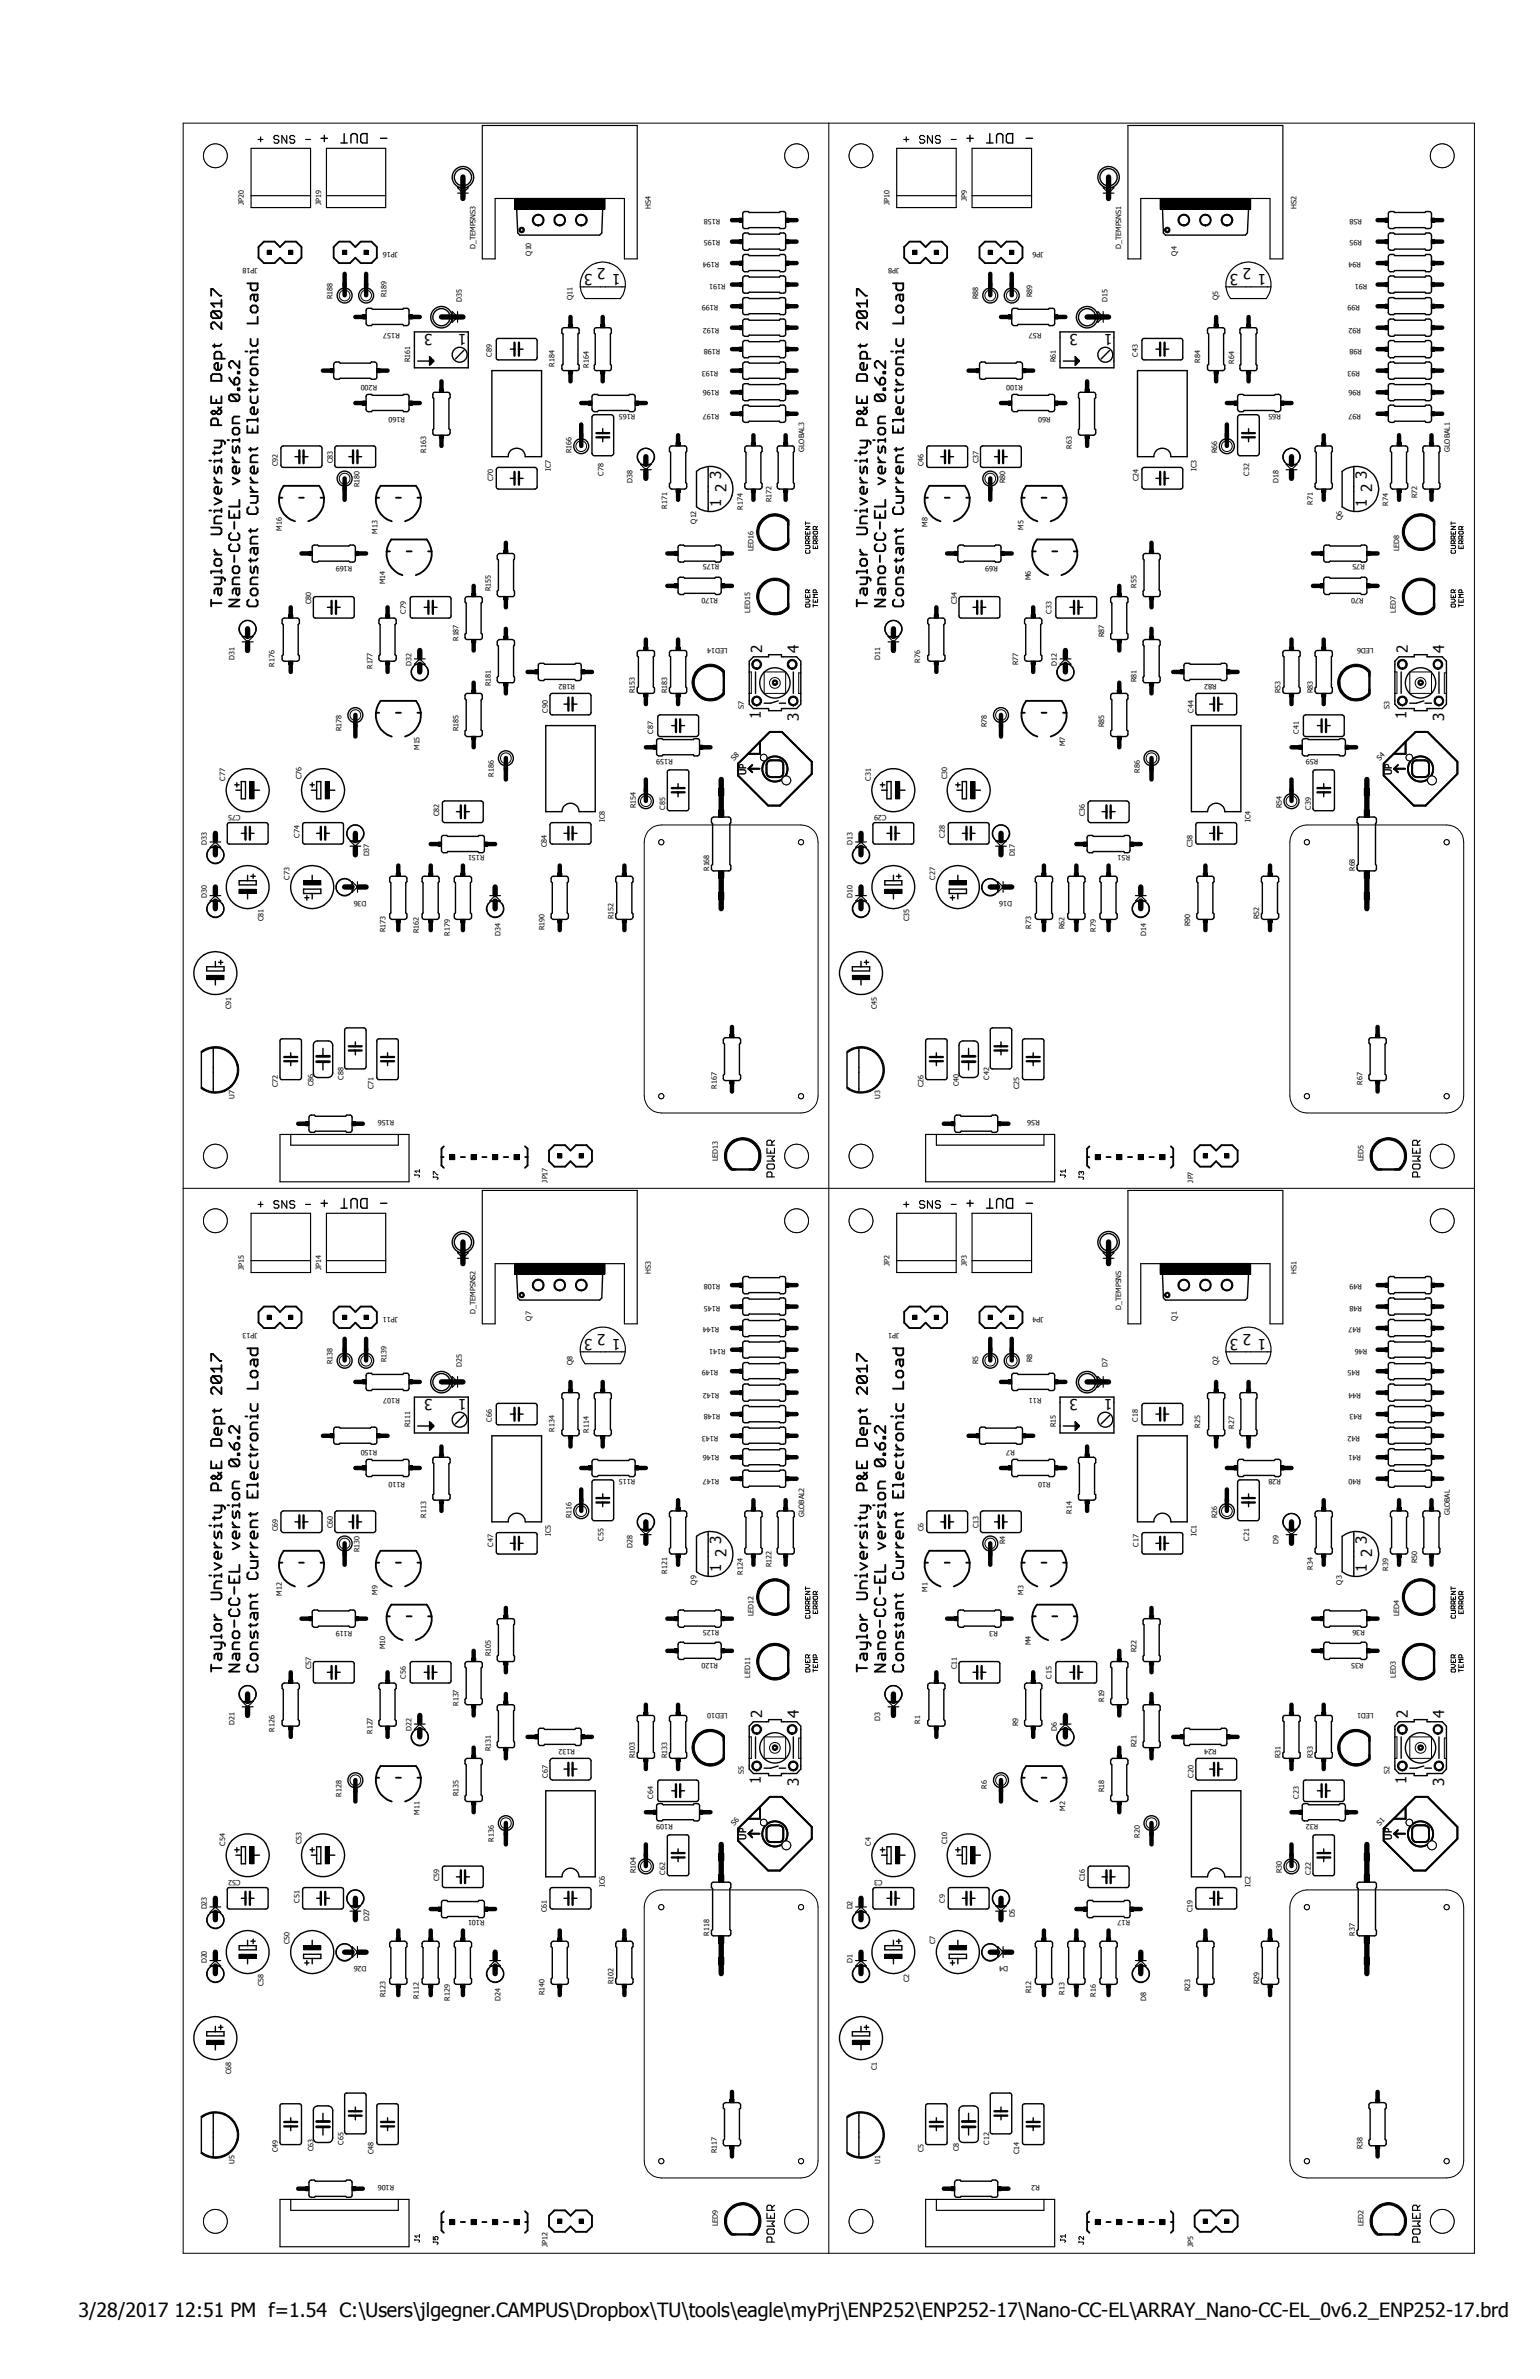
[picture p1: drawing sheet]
<svg xmlns="http://www.w3.org/2000/svg" width="279mm" height="432mm" viewBox="0 0 279 432" stroke-linecap="round" stroke-linejoin="round" font-family="sans-serif">
<defs><g id="words">
<text font-size="3.6" x="14.2" y="420.5">3/28/2017 12:51 PM f=1.54 C:\Users\jlgegner.CAMPUS\Dropbox\TU\tools\eagle\myPrj\ENP252\ENP252-17\Nano-CC-EL\ARRAY_Nano-CC-EL_0v6.2_ENP252-17.brd</text>
<g font-size="2.8">
<text x="107.5" y="49.7" transform="rotate(180 107.5 49.7)">3</text>
<text x="109.9" y="48.7" transform="rotate(180 109.9 48.7)">2</text>
<text x="112.6" y="49.7" transform="rotate(180 112.6 49.7)">1</text>
<text x="224.7" y="49.7" transform="rotate(180 224.7 49.7)">3</text>
<text x="227" y="48.7" transform="rotate(180 227 48.7)">2</text>
<text x="229.7" y="49.7" transform="rotate(180 229.7 49.7)">1</text>
<text x="78.4" y="60.7" transform="rotate(180 78.4 60.7)">3</text>
<text x="84.7" y="60.7" transform="rotate(180 84.7 60.7)">1</text>
<text x="195.6" y="60.7" transform="rotate(180 195.6 60.7)">3</text>
<text x="201.8" y="60.7" transform="rotate(180 201.8 60.7)">1</text>
<text x="130.9" y="86.9" transform="rotate(-90 130.9 86.9)">3</text>
<text x="131.8" y="89.3" transform="rotate(-90 131.8 89.3)">2</text>
<text x="248" y="86.9" transform="rotate(-90 248 86.9)">3</text>
<text x="249" y="89.3" transform="rotate(-90 249 89.3)">2</text>
<text x="130.9" y="92" transform="rotate(-90 130.9 92)">1</text>
<text x="248" y="92" transform="rotate(-90 248 92)">1</text>
<text x="138.3" y="118.4" transform="rotate(-90 138.3 118.4)">2</text>
<text x="144.9" y="118.4" transform="rotate(-90 144.9 118.4)">4</text>
<text x="255.4" y="118.4" transform="rotate(-90 255.4 118.4)">2</text>
<text x="262" y="118.4" transform="rotate(-90 262 118.4)">4</text>
<text x="138" y="130.6" transform="rotate(-90 138 130.6)">1</text>
<text x="144.9" y="130.9" transform="rotate(-90 144.9 130.9)">3</text>
<text x="255.2" y="130.6" transform="rotate(-90 255.2 130.6)">1</text>
<text x="262" y="130.9" transform="rotate(-90 262 130.9)">3</text>
<text x="107.5" y="243" transform="rotate(180 107.5 243)">3</text>
<text x="109.9" y="242.1" transform="rotate(180 109.9 242.1)">2</text>
<text x="112.6" y="243" transform="rotate(180 112.6 243)">1</text>
<text x="224.7" y="243" transform="rotate(180 224.7 243)">3</text>
<text x="227" y="242.1" transform="rotate(180 227 242.1)">2</text>
<text x="229.7" y="243" transform="rotate(180 229.7 243)">1</text>
<text x="78.4" y="254" transform="rotate(180 78.4 254)">3</text>
<text x="84.7" y="254" transform="rotate(180 84.7 254)">1</text>
<text x="195.6" y="254" transform="rotate(180 195.6 254)">3</text>
<text x="201.8" y="254" transform="rotate(180 201.8 254)">1</text>
<text x="130.9" y="280.2" transform="rotate(-90 130.9 280.2)">3</text>
<text x="248" y="280.2" transform="rotate(-90 248 280.2)">3</text>
<text x="130.9" y="285.3" transform="rotate(-90 130.9 285.3)">1</text>
<text x="131.8" y="282.6" transform="rotate(-90 131.8 282.6)">2</text>
<text x="248" y="285.3" transform="rotate(-90 248 285.3)">1</text>
<text x="249" y="282.6" transform="rotate(-90 249 282.6)">2</text>
<text x="138.3" y="311.7" transform="rotate(-90 138.3 311.7)">2</text>
<text x="144.9" y="311.7" transform="rotate(-90 144.9 311.7)">4</text>
<text x="255.4" y="311.7" transform="rotate(-90 255.4 311.7)">2</text>
<text x="262" y="311.7" transform="rotate(-90 262 311.7)">4</text>
<text x="138" y="323.8" transform="rotate(-90 138 323.8)">1</text>
<text x="255.2" y="323.8" transform="rotate(-90 255.2 323.8)">1</text>
<text x="144.9" y="324.2" transform="rotate(-90 144.9 324.2)">3</text>
<text x="262" y="324.2" transform="rotate(-90 262 324.2)">3</text>
</g>
<g font-size="1.7">
<text x="135.4" y="140.6" transform="rotate(-90 135.4 140.6)">UP</text>
<text x="252.5" y="140.6" transform="rotate(-90 252.5 140.6)">UP</text>
<text x="135.4" y="333.9" transform="rotate(-90 135.4 333.9)">UP</text>
<text x="252.5" y="333.9" transform="rotate(-90 252.5 333.9)">UP</text>
</g>
<g font-size="1.3">
<text x="44.2" y="37.3" transform="rotate(-90 44.2 37.3)">JP20</text>
<text x="58.3" y="37.3" transform="rotate(-90 58.3 37.3)">JP19</text>
<text x="118.1" y="38" transform="rotate(-90 118.1 38)">HS4</text>
<text x="130.7" y="39.8" transform="rotate(180 130.7 39.8)">R158</text>
<text x="161.4" y="37.3" transform="rotate(-90 161.4 37.3)">JP10</text>
<text x="175.4" y="36.5" transform="rotate(-90 175.4 36.5)">JP9</text>
<text x="235.2" y="38" transform="rotate(-90 235.2 38)">HS2</text>
<text x="247.1" y="39.8" transform="rotate(180 247.1 39.8)">R58</text>
<text x="72.2" y="45.7" transform="rotate(180 72.2 45.7)">JP16</text>
<text x="86.3" y="45.2" transform="rotate(-90 86.3 45.2)">D_TEMPSNS3</text>
<text x="96.4" y="46.4" transform="rotate(-90 96.4 46.4)">Q10</text>
<text x="130.5" y="47.6" transform="rotate(180 130.5 47.6)">R194</text>
<text x="130.7" y="43.6" transform="rotate(180 130.7 43.6)">R195</text>
<text x="189.3" y="45.7" transform="rotate(180 189.3 45.7)">JP6</text>
<text x="203.4" y="45.2" transform="rotate(-90 203.4 45.2)">D_TEMPSNS1</text>
<text x="213.5" y="46.4" transform="rotate(-90 213.5 46.4)">Q4</text>
<text x="246.9" y="47.6" transform="rotate(180 246.9 47.6)">R94</text>
<text x="247.1" y="43.6" transform="rotate(180 247.1 43.6)">R95</text>
<text x="46.7" y="48.7" transform="rotate(180 46.7 48.7)">JP18</text>
<text x="70.1" y="54" transform="rotate(-90 70.1 54)">R189</text>
<text x="131.7" y="51.5" transform="rotate(180 131.7 51.5)">R191</text>
<text x="163.2" y="48.7" transform="rotate(180 163.2 48.7)">JP8</text>
<text x="187.2" y="54" transform="rotate(-90 187.2 54)">R89</text>
<text x="248.1" y="51.5" transform="rotate(180 248.1 51.5)">R91</text>
<text x="60.3" y="54.4" transform="rotate(-90 60.3 54.4)">R188</text>
<text x="83.8" y="54.9" transform="rotate(-90 83.8 54.9)">D35</text>
<text x="103.9" y="54.4" transform="rotate(-90 103.9 54.4)">Q11</text>
<text x="130.3" y="55.4" transform="rotate(180 130.3 55.4)">R199</text>
<text x="130.5" y="59.5" transform="rotate(180 130.5 59.5)">R192</text>
<text x="177.5" y="54.4" transform="rotate(-90 177.5 54.4)">R88</text>
<text x="200.9" y="54.9" transform="rotate(-90 200.9 54.9)">D15</text>
<text x="221" y="54.4" transform="rotate(-90 221 54.4)">Q5</text>
<text x="246.7" y="55.4" transform="rotate(180 246.7 55.4)">R99</text>
<text x="246.9" y="59.5" transform="rotate(180 246.9 59.5)">R92</text>
<text x="72.5" y="60.5" transform="rotate(180 72.5 60.5)">R157</text>
<text x="74.4" y="65.7" transform="rotate(-90 74.4 65.7)">R161</text>
<text x="89.2" y="64.7" transform="rotate(-90 89.2 64.7)">C89</text>
<text x="130.7" y="63.4" transform="rotate(180 130.7 63.4)">R198</text>
<text x="188.9" y="60.5" transform="rotate(180 188.9 60.5)">R57</text>
<text x="191.6" y="65.7" transform="rotate(-90 191.6 65.7)">R61</text>
<text x="206.4" y="64.7" transform="rotate(-90 206.4 64.7)">C43</text>
<text x="217.7" y="65.8" transform="rotate(-90 217.7 65.8)">R84</text>
<text x="223.9" y="66" transform="rotate(-90 223.9 66)">R64</text>
<text x="247.1" y="63.4" transform="rotate(180 247.1 63.4)">R98</text>
<text x="68.4" y="69.8" transform="rotate(180 68.4 69.8)">R200</text>
<text x="100.6" y="66.5" transform="rotate(-90 100.6 66.5)">R184</text>
<text x="106.8" y="66.7" transform="rotate(-90 106.8 66.7)">R164</text>
<text x="130.3" y="67.3" transform="rotate(180 130.3 67.3)">R193</text>
<text x="130.5" y="70.8" transform="rotate(180 130.5 70.8)">R196</text>
<text x="185.5" y="69.8" transform="rotate(180 185.5 69.8)">R100</text>
<text x="246.7" y="67.3" transform="rotate(180 246.7 67.3)">R93</text>
<text x="246.9" y="70.8" transform="rotate(180 246.9 70.8)">R96</text>
<text x="73.4" y="75.7" transform="rotate(180 73.4 75.7)">R160</text>
<text x="115.2" y="75.1" transform="rotate(180 115.2 75.1)">R165</text>
<text x="130.5" y="75.1" transform="rotate(180 130.5 75.1)">R197</text>
<text x="190.6" y="75.7" transform="rotate(180 190.6 75.7)">R60</text>
<text x="232.4" y="75.1" transform="rotate(180 232.4 75.1)">R65</text>
<text x="246.9" y="75.1" transform="rotate(180 246.9 75.1)">R97</text>
<text x="77.3" y="82.2" transform="rotate(-90 77.3 82.2)">R163</text>
<text x="103.7" y="82.3" transform="rotate(-90 103.7 82.3)">R166</text>
<text x="145.9" y="82" transform="rotate(-90 145.9 82)">GLOBAL3</text>
<text x="194.5" y="81.4" transform="rotate(-90 194.5 81.4)">R63</text>
<text x="220.8" y="82.3" transform="rotate(-90 220.8 82.3)">R66</text>
<text x="263" y="82" transform="rotate(-90 263 82)">GLOBAL1</text>
<text x="50.4" y="84.7" transform="rotate(-90 50.4 84.7)">C92</text>
<text x="60.4" y="84.1" transform="rotate(-90 60.4 84.1)">C83</text>
<text x="65.2" y="88.4" transform="rotate(-90 65.2 88.4)">R180</text>
<text x="89.5" y="87.4" transform="rotate(-90 89.5 87.4)">C70</text>
<text x="99.9" y="85.5" transform="rotate(-90 99.9 85.5)">IC7</text>
<text x="109.5" y="86.3" transform="rotate(-90 109.5 86.3)">C78</text>
<text x="114.8" y="87.7" transform="rotate(-90 114.8 87.7)">D38</text>
<text x="167.6" y="84.7" transform="rotate(-90 167.6 84.7)">C46</text>
<text x="177.5" y="84.1" transform="rotate(-90 177.5 84.1)">C37</text>
<text x="182.4" y="87.7" transform="rotate(-90 182.4 87.7)">R80</text>
<text x="206.6" y="87.4" transform="rotate(-90 206.6 87.4)">C24</text>
<text x="217.1" y="85.5" transform="rotate(-90 217.1 85.5)">IC3</text>
<text x="226.7" y="86.3" transform="rotate(-90 226.7 86.3)">C32</text>
<text x="231.9" y="87.7" transform="rotate(-90 231.9 87.7)">D18</text>
<text x="121.1" y="92.3" transform="rotate(-90 121.1 92.3)">R171</text>
<text x="126.3" y="95" transform="rotate(-90 126.3 95)">Q12</text>
<text x="134.7" y="92.5" transform="rotate(-90 134.7 92.5)">R174</text>
<text x="140" y="91.1" transform="rotate(-90 140 91.1)">R172</text>
<text x="168.3" y="95.6" transform="rotate(-90 168.3 95.6)">M8</text>
<text x="238.2" y="91.6" transform="rotate(-90 238.2 91.6)">R71</text>
<text x="243.5" y="94.3" transform="rotate(-90 243.5 94.3)">Q6</text>
<text x="251.9" y="91.8" transform="rotate(-90 251.9 91.8)">R74</text>
<text x="257.1" y="90.4" transform="rotate(-90 257.1 90.4)">R72</text>
<text x="51.1" y="96.3" transform="rotate(-90 51.1 96.3)">M16</text>
<text x="68.5" y="96.9" transform="rotate(-90 68.5 96.9)">M13</text>
<text x="136.7" y="100.1" transform="rotate(-90 136.7 100.1)">LED16</text>
<text x="185.7" y="96.1" transform="rotate(-90 185.7 96.1)">M5</text>
<text x="253.8" y="100.1" transform="rotate(-90 253.8 100.1)">LED8</text>
<text x="63.9" y="102.7" transform="rotate(180 63.9 102.7)">R169</text>
<text x="69.9" y="106" transform="rotate(-90 69.9 106)">M14</text>
<text x="89.1" y="107.4" transform="rotate(-90 89.1 107.4)">R155</text>
<text x="130.5" y="102.4" transform="rotate(180 130.5 102.4)">R175</text>
<text x="181" y="102.7" transform="rotate(180 181 102.7)">R69</text>
<text x="187" y="105.3" transform="rotate(-90 187 105.3)">M6</text>
<text x="206.2" y="106.6" transform="rotate(-90 206.2 106.6)">R55</text>
<text x="247.6" y="102.4" transform="rotate(180 247.6 102.4)">R75</text>
<text x="56.5" y="109.6" transform="rotate(-90 56.5 109.6)">C80</text>
<text x="73.6" y="111.4" transform="rotate(-90 73.6 111.4)">C79</text>
<text x="130.3" y="108.5" transform="rotate(180 130.3 108.5)">R170</text>
<text x="136.1" y="111.2" transform="rotate(-90 136.1 111.2)">LED15</text>
<text x="173.6" y="109.6" transform="rotate(-90 173.6 109.6)">C34</text>
<text x="190.8" y="111.4" transform="rotate(-90 190.8 111.4)">C33</text>
<text x="247.4" y="108.5" transform="rotate(180 247.4 108.5)">R70</text>
<text x="253.2" y="111.2" transform="rotate(-90 253.2 111.2)">LED7</text>
<text x="42.5" y="119.7" transform="rotate(-90 42.5 119.7)">D31</text>
<text x="83.2" y="116.3" transform="rotate(-90 83.2 116.3)">R187</text>
<text x="132" y="117.6" transform="rotate(180 132 117.6)">LED14</text>
<text x="159.7" y="119.7" transform="rotate(-90 159.7 119.7)">D11</text>
<text x="200.3" y="115.6" transform="rotate(-90 200.3 115.6)">R87</text>
<text x="249.2" y="117.6" transform="rotate(180 249.2 117.6)">LED6</text>
<text x="49.8" y="121" transform="rotate(-90 49.8 121)">R176</text>
<text x="67.6" y="121.4" transform="rotate(-90 67.6 121.4)">R177</text>
<text x="74.6" y="120.9" transform="rotate(-90 74.6 120.9)">D32</text>
<text x="89.1" y="124.5" transform="rotate(-90 89.1 124.5)">R181</text>
<text x="104.3" y="124.1" transform="rotate(180 104.3 124.1)">R182</text>
<text x="115.2" y="125.9" transform="rotate(-90 115.2 125.9)">R153</text>
<text x="121" y="125.9" transform="rotate(-90 121 125.9)">R183</text>
<text x="167" y="120.3" transform="rotate(-90 167 120.3)">R76</text>
<text x="184.7" y="120.7" transform="rotate(-90 184.7 120.7)">R77</text>
<text x="191.8" y="120.9" transform="rotate(-90 191.8 120.9)">D12</text>
<text x="206.2" y="123.8" transform="rotate(-90 206.2 123.8)">R81</text>
<text x="220.7" y="124.1" transform="rotate(180 220.7 124.1)">R82</text>
<text x="232.3" y="125.9" transform="rotate(-90 232.3 125.9)">R53</text>
<text x="238.2" y="125.9" transform="rotate(-90 238.2 125.9)">R83</text>
<text x="99.4" y="129.4" transform="rotate(-90 99.4 129.4)">C90</text>
<text x="135" y="128.6" transform="rotate(-90 135 128.6)">S7</text>
<text x="200.3" y="132" transform="rotate(-90 200.3 132)">R85</text>
<text x="216.5" y="129.4" transform="rotate(-90 216.5 129.4)">C44</text>
<text x="252.1" y="128.6" transform="rotate(-90 252.1 128.6)">S3</text>
<text x="61.9" y="132.8" transform="rotate(-90 61.9 132.8)">R178</text>
<text x="76.1" y="136.1" transform="rotate(-90 76.1 136.1)">M15</text>
<text x="83.2" y="132.7" transform="rotate(-90 83.2 132.7)">R185</text>
<text x="118.5" y="133.2" transform="rotate(-90 118.5 133.2)">C87</text>
<text x="122" y="137.8" transform="rotate(180 122 137.8)">R159</text>
<text x="179.1" y="132" transform="rotate(-90 179.1 132)">R78</text>
<text x="193.3" y="135.4" transform="rotate(-90 193.3 135.4)">M7</text>
<text x="235.6" y="133.2" transform="rotate(-90 235.6 133.2)">C41</text>
<text x="239.2" y="137.8" transform="rotate(180 239.2 137.8)">R59</text>
<text x="40.9" y="141.7" transform="rotate(-90 40.9 141.7)">C77</text>
<text x="54.7" y="141.5" transform="rotate(-90 54.7 141.5)">C76</text>
<text x="89.6" y="141" transform="rotate(-90 89.6 141)">R186</text>
<text x="133.2" y="138.1" transform="rotate(-45 133.2 138.1)">S8</text>
<text x="158" y="141.7" transform="rotate(-90 158 141.7)">C31</text>
<text x="171.8" y="141.5" transform="rotate(-90 171.8 141.5)">C30</text>
<text x="206.8" y="140.3" transform="rotate(-90 206.8 140.3)">R86</text>
<text x="250.3" y="138.1" transform="rotate(-45 250.3 138.1)">S4</text>
<text x="43.6" y="148" transform="rotate(180 43.6 148)">C75</text>
<text x="79.7" y="148.1" transform="rotate(-90 79.7 148.1)">C82</text>
<text x="109.7" y="149.2" transform="rotate(-90 109.7 149.2)">IC8</text>
<text x="115.4" y="146.7" transform="rotate(-90 115.4 146.7)">R154</text>
<text x="120.7" y="146.9" transform="rotate(-90 120.7 146.9)">C85</text>
<text x="160.8" y="148" transform="rotate(180 160.8 148)">C29</text>
<text x="196.8" y="148.1" transform="rotate(-90 196.8 148.1)">C36</text>
<text x="226.9" y="149.2" transform="rotate(-90 226.9 149.2)">IC4</text>
<text x="232.5" y="146.7" transform="rotate(-90 232.5 146.7)">R54</text>
<text x="237.8" y="146.9" transform="rotate(-90 237.8 146.9)">C39</text>
<text x="37.5" y="153.3" transform="rotate(-90 37.5 153.3)">D33</text>
<text x="54.3" y="152" transform="rotate(-90 54.3 152)">C74</text>
<text x="67" y="155.4" transform="rotate(-90 67 155.4)">D37</text>
<text x="87.9" y="155.2" transform="rotate(180 87.9 155.2)">R151</text>
<text x="99.2" y="153.8" transform="rotate(-90 99.2 153.8)">C84</text>
<text x="154.6" y="153.3" transform="rotate(-90 154.6 153.3)">D13</text>
<text x="171.4" y="152" transform="rotate(-90 171.4 152)">C28</text>
<text x="184.1" y="155.4" transform="rotate(-90 184.1 155.4)">D17</text>
<text x="205" y="155.2" transform="rotate(180 205 155.2)">R51</text>
<text x="216.4" y="153.8" transform="rotate(-90 216.4 153.8)">C38</text>
<text x="52.5" y="159.6" transform="rotate(-90 52.5 159.6)">C73</text>
<text x="128.7" y="158.1" transform="rotate(-90 128.7 158.1)">R168</text>
<text x="169.7" y="159.6" transform="rotate(-90 169.7 159.6)">C27</text>
<text x="245.8" y="158.1" transform="rotate(-90 245.8 158.1)">R68</text>
<text x="37.5" y="163" transform="rotate(-90 37.5 163)">D30</text>
<text x="47.8" y="167.2" transform="rotate(-90 47.8 167.2)">C81</text>
<text x="66.5" y="163.6" transform="rotate(180 66.5 163.6)">D36</text>
<text x="111.3" y="166.9" transform="rotate(-90 111.3 166.9)">R152</text>
<text x="154.6" y="163" transform="rotate(-90 154.6 163)">D10</text>
<text x="165" y="167.2" transform="rotate(-90 165 167.2)">C35</text>
<text x="183.6" y="163.6" transform="rotate(180 183.6 163.6)">D16</text>
<text x="228.4" y="166.9" transform="rotate(-90 228.4 166.9)">R52</text>
<text x="69.9" y="169.2" transform="rotate(-90 69.9 169.2)">R173</text>
<text x="76" y="169.4" transform="rotate(-90 76 169.4)">R162</text>
<text x="81.6" y="169.8" transform="rotate(-90 81.6 169.8)">R179</text>
<text x="90.8" y="169.9" transform="rotate(-90 90.8 169.9)">D34</text>
<text x="98.8" y="168.9" transform="rotate(-90 98.8 168.9)">R190</text>
<text x="187.1" y="168.5" transform="rotate(-90 187.1 168.5)">R73</text>
<text x="193.1" y="168.7" transform="rotate(-90 193.1 168.7)">R62</text>
<text x="198.8" y="169.1" transform="rotate(-90 198.8 169.1)">R79</text>
<text x="207.9" y="169.9" transform="rotate(-90 207.9 169.9)">D14</text>
<text x="215.9" y="168.1" transform="rotate(-90 215.9 168.1)">R90</text>
<text x="42" y="183.2" transform="rotate(-90 42 183.2)">C91</text>
<text x="159.1" y="183.2" transform="rotate(-90 159.1 183.2)">C45</text>
<text x="50.4" y="197.3" transform="rotate(-90 50.4 197.3)">C72</text>
<text x="56.9" y="197.1" transform="rotate(-90 56.9 197.1)">C86</text>
<text x="62.3" y="196" transform="rotate(-90 62.3 196)">C88</text>
<text x="67.8" y="197.7" transform="rotate(-90 67.8 197.7)">C71</text>
<text x="130" y="197.6" transform="rotate(-90 130 197.6)">R167</text>
<text x="167.6" y="197.3" transform="rotate(-90 167.6 197.3)">C26</text>
<text x="174" y="197.1" transform="rotate(-90 174 197.1)">C40</text>
<text x="179.5" y="196" transform="rotate(-90 179.5 196)">C42</text>
<text x="184.9" y="197.7" transform="rotate(-90 184.9 197.7)">C25</text>
<text x="247.2" y="196.8" transform="rotate(-90 247.2 196.8)">R67</text>
<text x="42.5" y="199.5" transform="rotate(-90 42.5 199.5)">U7</text>
<text x="71.5" y="203.2" transform="rotate(180 71.5 203.2)">R156</text>
<text x="159.7" y="199.5" transform="rotate(-90 159.7 199.5)">U3</text>
<text x="188.6" y="203.2" transform="rotate(180 188.6 203.2)">R56</text>
<text x="99.3" y="214.6" transform="rotate(-90 99.3 214.6)">JP17</text>
<text x="130.3" y="210.8" transform="rotate(-90 130.3 210.8)">LED13</text>
<text x="216.5" y="214.6" transform="rotate(-90 216.5 214.6)">JP7</text>
<text x="247.4" y="210.8" transform="rotate(-90 247.4 210.8)">LED5</text>
<text x="44.2" y="230.5" transform="rotate(-90 44.2 230.5)">JP15</text>
<text x="58.3" y="230.5" transform="rotate(-90 58.3 230.5)">JP14</text>
<text x="118.1" y="231.3" transform="rotate(-90 118.1 231.3)">HS3</text>
<text x="130.7" y="233" transform="rotate(180 130.7 233)">R108</text>
<text x="161.4" y="229.8" transform="rotate(-90 161.4 229.8)">JP2</text>
<text x="175.4" y="229.8" transform="rotate(-90 175.4 229.8)">JP3</text>
<text x="235.2" y="231.3" transform="rotate(-90 235.2 231.3)">HS1</text>
<text x="247.1" y="233" transform="rotate(180 247.1 233)">R49</text>
<text x="72.2" y="239" transform="rotate(180 72.2 239)">JP11</text>
<text x="86.3" y="238.5" transform="rotate(-90 86.3 238.5)">D_TEMPSNS2</text>
<text x="96.4" y="239.7" transform="rotate(-90 96.4 239.7)">Q7</text>
<text x="130.7" y="237" transform="rotate(180 130.7 237)">R145</text>
<text x="189.3" y="239" transform="rotate(180 189.3 239)">JP4</text>
<text x="203.4" y="237.8" transform="rotate(-90 203.4 237.8)">D_TEMPSNS</text>
<text x="213.5" y="239.7" transform="rotate(-90 213.5 239.7)">Q1</text>
<text x="247.1" y="237" transform="rotate(180 247.1 237)">R48</text>
<text x="46.7" y="242" transform="rotate(180 46.7 242)">JP13</text>
<text x="130.5" y="240.9" transform="rotate(180 130.5 240.9)">R144</text>
<text x="131.7" y="244.8" transform="rotate(180 131.7 244.8)">R141</text>
<text x="163.2" y="242" transform="rotate(180 163.2 242)">JP1</text>
<text x="246.9" y="240.9" transform="rotate(180 246.9 240.9)">R47</text>
<text x="248.1" y="244.8" transform="rotate(180 248.1 244.8)">R46</text>
<text x="60.3" y="247.7" transform="rotate(-90 60.3 247.7)">R138</text>
<text x="70.1" y="247.3" transform="rotate(-90 70.1 247.3)">R139</text>
<text x="83.8" y="248.2" transform="rotate(-90 83.8 248.2)">D25</text>
<text x="103.9" y="247.7" transform="rotate(-90 103.9 247.7)">Q8</text>
<text x="130.3" y="248.7" transform="rotate(180 130.3 248.7)">R149</text>
<text x="177.5" y="247.6" transform="rotate(-90 177.5 247.6)">R5</text>
<text x="187.2" y="247.3" transform="rotate(-90 187.2 247.3)">R8</text>
<text x="200.9" y="248.2" transform="rotate(-90 200.9 248.2)">D7</text>
<text x="221" y="247.7" transform="rotate(-90 221 247.7)">Q2</text>
<text x="246.7" y="248.7" transform="rotate(180 246.7 248.7)">R45</text>
<text x="72.5" y="253.7" transform="rotate(180 72.5 253.7)">R107</text>
<text x="130.5" y="252.8" transform="rotate(180 130.5 252.8)">R142</text>
<text x="130.7" y="256.7" transform="rotate(180 130.7 256.7)">R148</text>
<text x="188.9" y="253.7" transform="rotate(180 188.9 253.7)">R11</text>
<text x="246.9" y="252.8" transform="rotate(180 246.9 252.8)">R44</text>
<text x="247.1" y="256.7" transform="rotate(180 247.1 256.7)">R43</text>
<text x="68.4" y="263.1" transform="rotate(180 68.4 263.1)">R150</text>
<text x="74.4" y="259" transform="rotate(-90 74.4 259)">R111</text>
<text x="89.2" y="258.1" transform="rotate(-90 89.2 258.1)">C66</text>
<text x="100.6" y="259.8" transform="rotate(-90 100.6 259.8)">R134</text>
<text x="106.8" y="260.1" transform="rotate(-90 106.8 260.1)">R114</text>
<text x="130.3" y="260.6" transform="rotate(180 130.3 260.6)">R143</text>
<text x="184.1" y="263.1" transform="rotate(180 184.1 263.1)">R7</text>
<text x="191.6" y="259" transform="rotate(-90 191.6 259)">R15</text>
<text x="206.4" y="258.1" transform="rotate(-90 206.4 258.1)">C18</text>
<text x="217.7" y="259.1" transform="rotate(-90 217.7 259.1)">R25</text>
<text x="223.9" y="259.3" transform="rotate(-90 223.9 259.3)">R27</text>
<text x="246.7" y="260.6" transform="rotate(180 246.7 260.6)">R42</text>
<text x="73.4" y="269" transform="rotate(180 73.4 269)">R110</text>
<text x="115.2" y="268.4" transform="rotate(180 115.2 268.4)">R115</text>
<text x="130.5" y="264.1" transform="rotate(180 130.5 264.1)">R146</text>
<text x="130.5" y="268.4" transform="rotate(180 130.5 268.4)">R147</text>
<text x="190.6" y="269" transform="rotate(180 190.6 269)">R10</text>
<text x="232.4" y="268.4" transform="rotate(180 232.4 268.4)">R28</text>
<text x="246.9" y="264.1" transform="rotate(180 246.9 264.1)">R41</text>
<text x="246.9" y="268.4" transform="rotate(180 246.9 268.4)">R40</text>
<text x="77.3" y="275.5" transform="rotate(-90 77.3 275.5)">R113</text>
<text x="103.7" y="275.6" transform="rotate(-90 103.7 275.6)">R116</text>
<text x="145.9" y="275.4" transform="rotate(-90 145.9 275.4)">GLOBAL2</text>
<text x="194.5" y="274.7" transform="rotate(-90 194.5 274.7)">R14</text>
<text x="220.8" y="275.6" transform="rotate(-90 220.8 275.6)">R26</text>
<text x="263" y="275" transform="rotate(-90 263 275)">GLOBAL</text>
<text x="50.4" y="278" transform="rotate(-90 50.4 278)">C69</text>
<text x="60.4" y="277.4" transform="rotate(-90 60.4 277.4)">C60</text>
<text x="65.2" y="281.7" transform="rotate(-90 65.2 281.7)">R130</text>
<text x="89.5" y="280.7" transform="rotate(-90 89.5 280.7)">C47</text>
<text x="99.9" y="278.8" transform="rotate(-90 99.9 278.8)">IC5</text>
<text x="109.5" y="279.6" transform="rotate(-90 109.5 279.6)">C55</text>
<text x="114.8" y="281" transform="rotate(-90 114.8 281)">D28</text>
<text x="167.6" y="278" transform="rotate(-90 167.6 278)">C6</text>
<text x="177.5" y="277.4" transform="rotate(-90 177.5 277.4)">C13</text>
<text x="182.4" y="280.3" transform="rotate(-90 182.4 280.3)">R4</text>
<text x="206.6" y="280.7" transform="rotate(-90 206.6 280.7)">C17</text>
<text x="217.1" y="278.8" transform="rotate(-90 217.1 278.8)">IC1</text>
<text x="226.7" y="279.6" transform="rotate(-90 226.7 279.6)">C21</text>
<text x="231.9" y="280.3" transform="rotate(-90 231.9 280.3)">D9</text>
<text x="121.1" y="285.6" transform="rotate(-90 121.1 285.6)">R121</text>
<text x="126.3" y="287.6" transform="rotate(-90 126.3 287.6)">Q9</text>
<text x="134.7" y="285.8" transform="rotate(-90 134.7 285.8)">R124</text>
<text x="140" y="284.4" transform="rotate(-90 140 284.4)">R122</text>
<text x="238.2" y="284.9" transform="rotate(-90 238.2 284.9)">R34</text>
<text x="243.5" y="287.6" transform="rotate(-90 243.5 287.6)">Q3</text>
<text x="251.9" y="285.1" transform="rotate(-90 251.9 285.1)">R39</text>
<text x="257.1" y="283.7" transform="rotate(-90 257.1 283.7)">R50</text>
<text x="51.1" y="289.6" transform="rotate(-90 51.1 289.6)">M12</text>
<text x="68.5" y="289.5" transform="rotate(-90 68.5 289.5)">M9</text>
<text x="136.7" y="293.4" transform="rotate(-90 136.7 293.4)">LED12</text>
<text x="168.3" y="288.9" transform="rotate(-90 168.3 288.9)">M1</text>
<text x="185.7" y="289.5" transform="rotate(-90 185.7 289.5)">M3</text>
<text x="253.8" y="293.4" transform="rotate(-90 253.8 293.4)">LED4</text>
<text x="63.9" y="296" transform="rotate(180 63.9 296)">R119</text>
<text x="69.9" y="299.4" transform="rotate(-90 69.9 299.4)">M10</text>
<text x="130.5" y="295.8" transform="rotate(180 130.5 295.8)">R125</text>
<text x="181" y="296" transform="rotate(180 181 296)">R3</text>
<text x="187" y="298.7" transform="rotate(-90 187 298.7)">M4</text>
<text x="206.2" y="299.9" transform="rotate(-90 206.2 299.9)">R22</text>
<text x="247.6" y="295.8" transform="rotate(180 247.6 295.8)">R36</text>
<text x="56.5" y="303" transform="rotate(-90 56.5 303)">C57</text>
<text x="73.6" y="304.7" transform="rotate(-90 73.6 304.7)">C56</text>
<text x="89.1" y="300.7" transform="rotate(-90 89.1 300.7)">R105</text>
<text x="130.3" y="301.8" transform="rotate(180 130.3 301.8)">R120</text>
<text x="136.1" y="304.5" transform="rotate(-90 136.1 304.5)">LED11</text>
<text x="173.6" y="303" transform="rotate(-90 173.6 303)">C11</text>
<text x="190.8" y="304.7" transform="rotate(-90 190.8 304.7)">C15</text>
<text x="247.4" y="301.8" transform="rotate(180 247.4 301.8)">R35</text>
<text x="253.2" y="304.5" transform="rotate(-90 253.2 304.5)">LED3</text>
<text x="83.2" y="309.6" transform="rotate(-90 83.2 309.6)">R137</text>
<text x="132" y="311" transform="rotate(180 132 311)">LED10</text>
<text x="200.3" y="308.9" transform="rotate(-90 200.3 308.9)">R19</text>
<text x="249.2" y="311" transform="rotate(180 249.2 311)">LED1</text>
<text x="42.5" y="313" transform="rotate(-90 42.5 313)">D21</text>
<text x="49.8" y="314.3" transform="rotate(-90 49.8 314.3)">R126</text>
<text x="67.6" y="314.7" transform="rotate(-90 67.6 314.7)">R127</text>
<text x="74.6" y="314.2" transform="rotate(-90 74.6 314.2)">D22</text>
<text x="89.1" y="317.8" transform="rotate(-90 89.1 317.8)">R131</text>
<text x="104.3" y="317.4" transform="rotate(180 104.3 317.4)">R132</text>
<text x="159.7" y="312.3" transform="rotate(-90 159.7 312.3)">D3</text>
<text x="167" y="312.9" transform="rotate(-90 167 312.9)">R1</text>
<text x="184.7" y="313.3" transform="rotate(-90 184.7 313.3)">R9</text>
<text x="191.8" y="314.2" transform="rotate(-90 191.8 314.2)">D6</text>
<text x="206.2" y="317.1" transform="rotate(-90 206.2 317.1)">R21</text>
<text x="220.7" y="317.4" transform="rotate(180 220.7 317.4)">R24</text>
<text x="99.4" y="322.7" transform="rotate(-90 99.4 322.7)">C67</text>
<text x="115.2" y="319.2" transform="rotate(-90 115.2 319.2)">R103</text>
<text x="121" y="319.2" transform="rotate(-90 121 319.2)">R133</text>
<text x="135" y="321.9" transform="rotate(-90 135 321.9)">S5</text>
<text x="216.5" y="322.7" transform="rotate(-90 216.5 322.7)">C20</text>
<text x="232.3" y="319.2" transform="rotate(-90 232.3 319.2)">R31</text>
<text x="238.2" y="319.2" transform="rotate(-90 238.2 319.2)">R33</text>
<text x="252.1" y="321.9" transform="rotate(-90 252.1 321.9)">S2</text>
<text x="61.9" y="326.1" transform="rotate(-90 61.9 326.1)">R128</text>
<text x="76.1" y="329.4" transform="rotate(-90 76.1 329.4)">M11</text>
<text x="83.2" y="326.1" transform="rotate(-90 83.2 326.1)">R135</text>
<text x="118.5" y="326.5" transform="rotate(-90 118.5 326.5)">C64</text>
<text x="179.1" y="324.7" transform="rotate(-90 179.1 324.7)">R6</text>
<text x="193.3" y="328.7" transform="rotate(-90 193.3 328.7)">M2</text>
<text x="200.3" y="325.3" transform="rotate(-90 200.3 325.3)">R18</text>
<text x="235.6" y="326.5" transform="rotate(-90 235.6 326.5)">C23</text>
<text x="40.9" y="335" transform="rotate(-90 40.9 335)">C54</text>
<text x="54.7" y="334.8" transform="rotate(-90 54.7 334.8)">C53</text>
<text x="89.6" y="334.3" transform="rotate(-90 89.6 334.3)">R136</text>
<text x="122" y="331.1" transform="rotate(180 122 331.1)">R109</text>
<text x="133.2" y="331.4" transform="rotate(-45 133.2 331.4)">S6</text>
<text x="158" y="335" transform="rotate(-90 158 335)">C4</text>
<text x="171.8" y="334.8" transform="rotate(-90 171.8 334.8)">C10</text>
<text x="206.8" y="333.5" transform="rotate(-90 206.8 333.5)">R20</text>
<text x="239.2" y="331.1" transform="rotate(180 239.2 331.1)">R32</text>
<text x="250.3" y="331.4" transform="rotate(-45 250.3 331.4)">S1</text>
<text x="43.6" y="341.3" transform="rotate(180 43.6 341.3)">C52</text>
<text x="79.7" y="341.4" transform="rotate(-90 79.7 341.4)">C59</text>
<text x="115.4" y="340" transform="rotate(-90 115.4 340)">R104</text>
<text x="120.7" y="340.2" transform="rotate(-90 120.7 340.2)">C62</text>
<text x="160.1" y="341.3" transform="rotate(180 160.1 341.3)">C3</text>
<text x="196.8" y="341.4" transform="rotate(-90 196.8 341.4)">C16</text>
<text x="232.5" y="340" transform="rotate(-90 232.5 340)">R30</text>
<text x="237.8" y="340.2" transform="rotate(-90 237.8 340.2)">C22</text>
<text x="37.5" y="346.6" transform="rotate(-90 37.5 346.6)">D23</text>
<text x="54.3" y="345.3" transform="rotate(-90 54.3 345.3)">C51</text>
<text x="99.2" y="347.1" transform="rotate(-90 99.2 347.1)">C61</text>
<text x="109.7" y="342.5" transform="rotate(-90 109.7 342.5)">IC6</text>
<text x="154.6" y="346.6" transform="rotate(-90 154.6 346.6)">D2</text>
<text x="171.4" y="345.3" transform="rotate(-90 171.4 345.3)">C9</text>
<text x="216.4" y="347.1" transform="rotate(-90 216.4 347.1)">C19</text>
<text x="226.9" y="342.5" transform="rotate(-90 226.9 342.5)">IC2</text>
<text x="52.5" y="352.9" transform="rotate(-90 52.5 352.9)">C50</text>
<text x="67" y="348.7" transform="rotate(-90 67 348.7)">D27</text>
<text x="87.9" y="348.5" transform="rotate(180 87.9 348.5)">R101</text>
<text x="128.7" y="351.4" transform="rotate(-90 128.7 351.4)">R118</text>
<text x="169.7" y="352.9" transform="rotate(-90 169.7 352.9)">C7</text>
<text x="184.1" y="348" transform="rotate(-90 184.1 348)">D5</text>
<text x="205" y="348.5" transform="rotate(180 205 348.5)">R17</text>
<text x="245.8" y="351.4" transform="rotate(-90 245.8 351.4)">R37</text>
<text x="37.5" y="356.4" transform="rotate(-90 37.5 356.4)">D20</text>
<text x="66.5" y="356.9" transform="rotate(180 66.5 356.9)">D26</text>
<text x="154.6" y="356.4" transform="rotate(-90 154.6 356.4)">D1</text>
<text x="165" y="359.7" transform="rotate(-90 165 359.7)">C2</text>
<text x="182.9" y="356.9" transform="rotate(180 182.9 356.9)">D4</text>
<text x="47.8" y="360.5" transform="rotate(-90 47.8 360.5)">C58</text>
<text x="69.9" y="362.5" transform="rotate(-90 69.9 362.5)">R123</text>
<text x="76" y="362.8" transform="rotate(-90 76 362.8)">R112</text>
<text x="81.6" y="363.1" transform="rotate(-90 81.6 363.1)">R129</text>
<text x="90.8" y="363.2" transform="rotate(-90 90.8 363.2)">D24</text>
<text x="98.8" y="362.2" transform="rotate(-90 98.8 362.2)">R140</text>
<text x="111.3" y="360.2" transform="rotate(-90 111.3 360.2)">R102</text>
<text x="187.1" y="361.8" transform="rotate(-90 187.1 361.8)">R12</text>
<text x="193.1" y="362" transform="rotate(-90 193.1 362)">R13</text>
<text x="198.8" y="362.4" transform="rotate(-90 198.8 362.4)">R16</text>
<text x="207.9" y="363.2" transform="rotate(-90 207.9 363.2)">D8</text>
<text x="215.9" y="361.4" transform="rotate(-90 215.9 361.4)">R23</text>
<text x="228.4" y="360.2" transform="rotate(-90 228.4 360.2)">R29</text>
<text x="42" y="376.5" transform="rotate(-90 42 376.5)">C68</text>
<text x="159.1" y="375.8" transform="rotate(-90 159.1 375.8)">C1</text>
<text x="62.3" y="389.3" transform="rotate(-90 62.3 389.3)">C65</text>
<text x="179.5" y="389.3" transform="rotate(-90 179.5 389.3)">C12</text>
<text x="42.5" y="392.8" transform="rotate(-90 42.5 392.8)">U5</text>
<text x="50.4" y="390.6" transform="rotate(-90 50.4 390.6)">C49</text>
<text x="56.9" y="390.4" transform="rotate(-90 56.9 390.4)">C63</text>
<text x="67.8" y="391" transform="rotate(-90 67.8 391)">C48</text>
<text x="130" y="390.9" transform="rotate(-90 130 390.9)">R117</text>
<text x="159.7" y="392.8" transform="rotate(-90 159.7 392.8)">U1</text>
<text x="167.6" y="390.6" transform="rotate(-90 167.6 390.6)">C5</text>
<text x="174" y="390.4" transform="rotate(-90 174 390.4)">C8</text>
<text x="184.9" y="391" transform="rotate(-90 184.9 391)">C14</text>
<text x="247.2" y="390.1" transform="rotate(-90 247.2 390.1)">R38</text>
<text x="71.5" y="396.5" transform="rotate(180 71.5 396.5)">R106</text>
<text x="188.6" y="396.5" transform="rotate(180 188.6 396.5)">R2</text>
<text x="99.3" y="407.9" transform="rotate(-90 99.3 407.9)">JP12</text>
<text x="130.3" y="404.1" transform="rotate(-90 130.3 404.1)">LED9</text>
<text x="216.5" y="407.9" transform="rotate(-90 216.5 407.9)">JP5</text>
<text x="247.4" y="404.1" transform="rotate(-90 247.4 404.1)">LED2</text>
</g>
</g></defs>
<g fill="none" stroke="#000" stroke-width=".21">
<path d="M45.6 26.9h10.7v10.8h-10.7zM45.6 35.5h10.7M46.8 25.3h.9M47.3 24.8v.9M50.6 24.8l-.2-.2h-.5l-.2 .5 .2 .2h.5l.2 .2v.2l-.2 .3h-.5l-.2-.3M52 24.6v1.4l-.9-1.4v1.4M53.5 24.8l-.2-.2h-.5l-.2 .2 .2 .5h.5l.2 .2-.2 .5h-.5l-.2-.3M55.5 25.3h.8M59.2 26.9h10.8v10.8h-10.8zM59.2 35.5h10.8M83 34.1h2l-1 1zM83 35.1h2"/>
<path d="M87.5 22.8h28.1v24.2h-2.3v-11h-23.5v11h-2.3zM162.7 26.9h10.8v10.8h-10.8zM162.7 35.5h10.8M164 25.3h.9M164.4 24.8v.9M167.8 24.8l-.3-.2h-.5l-.2 .5 .2 .2h.5l.3 .2v.2l-.3 .3h-.5l-.2-.3M169.2 24.6v1.4l-.9-1.4v1.4M170.6 24.8l-.2-.2h-.5l-.2 .5 .2 .2h.5l.2 .2v.2l-.2 .3h-.5l-.2-.3M172.6 25.3h.9M176.4 26.9h10.8v10.8h-10.8zM176.4 35.5h10.8M200.2 34.1h1.9l-1 1z"/>
<path d="M200.2 35.1h1.9M204.6 22.8h28.1v24.2h-2.3v-11h-23.4v11h-2.4zM82 56.6l1 .9-1 1zM83 56.6v1.9M105.3 52.1h8.2M106.2 49.1a4.1 4.1 0 0 1 5.7-.6 4.1 4.1 0 0 1 .7 5.7h-6.5a4.1 4.1 0 0 1 .1-5.1zM199.2 56.6l1 .9-1 1zM200.2 56.6v1.9M222.4 52.1h8.2M223.4 49.1a4.1 4.1 0 0 1 5.7-.6 4.1 4.1 0 0 1 .6 5.7h-6.4a4.1 4.1 0 0 1 .1-5.1zM116 83.9a1.53 1.53 0 0 1 .1-2.1 1.53 1.53 0 0 1 2.1 0 1.53 1.53 0 0 1 .2 2.1M116.2 84.3h2l-1 1z"/>
<path d="M116.2 85.3h2M233.1 83.9a1.53 1.53 0 0 1 .2-2.1 1.53 1.53 0 0 1 2.1 0 1.53 1.53 0 0 1 .1 2.1M233.3 84.3h2l-1 1zM233.3 85.3h2M43.8 115.1a1.52 1.52 0 0 1 .1-2.1 1.52 1.52 0 0 1 2.1 0 1.52 1.52 0 0 1 .1 2.1M43.9 115.5h2l-1 1zM43.9 116.5h2M75.2 119.6h1.9M76.2 119.6l.9 1h-1.9zM160.9 115.1a1.52 1.52 0 0 1 .1-2.1 1.52 1.52 0 0 1 2.1 0 1.52 1.52 0 0 1 .1 2.1M161.1 115.5h2l-1 1zM161.1 116.5h2"/>
<path d="M192.3 119.6h2M75 121a1.52 1.52 0 0 0 .1 2.1 1.52 1.52 0 0 0 2.1 0 1.52 1.52 0 0 0 .1-2.1M192.2 121a1.52 1.52 0 0 0 .1 2.1 1.52 1.52 0 0 0 2.1 0 1.52 1.52 0 0 0 .1-2.1M192.3 120.6l1-1 1 1zM37.9 154.2a1.53 1.53 0 0 0 .1 2.1 1.53 1.53 0 0 0 2.1 0 1.53 1.53 0 0 0 .2-2.1M38.1 152.8h1.9M39.1 152.8l.9 1h-1.9zM63.3 152.2a1.52 1.52 0 0 1 .1-2.1 1.52 1.52 0 0 1 2.1 0 1.52 1.52 0 0 1 .1 2.1M63.5 159.9a1.52 1.52 0 0 0-2.1 .1 1.52 1.52 0 0 0 0 2.1 1.52 1.52 0 0 0 2.1 .1M63.5 152.6h1.9l-.9 1zM63.5 153.6h1.9M155.1 154.2a1.52 1.52 0 0 0 .1 2.1 1.52 1.52 0 0 0 2.1 0 1.52 1.52 0 0 0 .1-2.1"/>
<path d="M155.2 152.8h2M156.2 152.8l1 1h-2zM180.4 152.2a1.52 1.52 0 0 1 .1-2.1 1.52 1.52 0 0 1 2.1 0 1.52 1.52 0 0 1 .2 2.1M180.6 159.9a1.52 1.52 0 0 0-2 .1 1.52 1.52 0 0 0 0 2.1 1.52 1.52 0 0 0 2 .1M180.6 152.6h2l-1 1zM180.6 153.6h2M37.9 163.9a1.55 1.55 0 0 0 .1 2.1 1.55 1.55 0 0 0 2.1 0 1.55 1.55 0 0 0 .2-2.1M38.1 162.6h1.9M39.1 162.6l.9 .9h-1.9zM63.9 160l1 1-1 1zM64.9 160v2M88.7 163.9a1.54 1.54 0 0 0 .1 2.1 1.54 1.54 0 0 0 2.1 0 1.54 1.54 0 0 0 .1-2.1"/>
<path d="M88.9 162.6h1.9M89.8 162.6l1 .9h-1.9zM155.1 163.9a1.54 1.54 0 0 0 .1 2.1 1.54 1.54 0 0 0 2.1 0 1.54 1.54 0 0 0 .1-2.1M155.2 163.5l1-.9 1 .9zM155.2 162.6h2M181 160l1 1-1 1zM182 160v2M205.8 163.9a1.54 1.54 0 0 0 .1 2.1 1.54 1.54 0 0 0 2.1 0 1.54 1.54 0 0 0 .2-2.1M206 162.6h1.9M207 162.6l.9 .9h-1.9zM46.8 218.6h.9M47.3 218.1v1"/>
<path d="M50.6 218.1l-.2-.2h-.5l-.2 .2v.3l.2 .2h.5l.2 .2v.3l-.2 .2h-.5l-.2-.2M50.8 205.9h23.4v8.6h-23.4zM52 217.9v1.4l-.9-1.4v1.4M52.7 205.9v2h19.6v-2M53.5 218.1l-.2-.2h-.5l-.2 .2v.3l.2 .2h.5l.2 .2v.3l-.2 .2h-.5l-.2-.2M55.5 218.6h.8M87.5 216.1h28.1v24.2h-2.3v-10.9h-23.5v10.9h-2.3zM139.1 211.5l.3-.2h.9l.2 .2v.5l-.2 .2h-.9l-.3-.2zM139.1 209.8h1.4l-.5 .5 .5 .4h-1.4M139.1 208.4v.9h1.4v-.9M139.8 208.9v.4M140 213.6v-.7l-.2-.2h-.4l-.3 .2v.7h1.4"/>
<path d="M140 207.9v-.7l-.2-.2h-.4l-.3 .2v.7h1.4M140.5 207l-.5 .4M164 218.6h.9M164.4 218.1v1M167.8 218.1l-.3-.2h-.5l-.2 .2v.3l.2 .2h.5l.3 .2v.3l-.3 .2h-.5l-.2-.2M167.9 205.9h23.4v8.6h-23.4zM169.2 217.9v1.4l-.9-1.4v1.4M169.9 205.9v2h19.5v-2M170.6 218.1l-.2-.2h-.5l-.2 .2v.3l.2 .2h.5l.2 .2v.3l-.2 .2h-.5l-.2-.2M172.6 218.6h.9M204.6 216.1h28.1v24.2h-2.3v-10.9h-23.4v10.9h-2.4zM256.3 208.4v.9h1.3v-.9"/>
<path d="M256.3 211.5l.2-.2h.9l.2 .2v.5l-.2 .2h-.9l-.2-.2zM256.3 209.8h1.3l-.4 .5 .4 .4h-1.3M257 208.9v.4M257.2 207.9v-.7l-.2-.2h-.5l-.2 .2v.7h1.3M257.2 213.6v-.7l-.2-.2h-.5l-.2 .2v.7h1.3M257.6 207l-.4 .4M45.6 220.2h10.7v10.8h-10.7zM45.6 228.8h10.7M59.2 220.2h10.8v10.8h-10.8zM59.2 228.8h10.8M83 227.4h2l-1 1zM83 228.4h2"/>
<path d="M162.7 220.2h10.8v10.8h-10.8zM162.7 228.8h10.8M176.4 220.2h10.8v10.8h-10.8zM176.4 228.8h10.8M200.2 227.4h1.9l-1 1zM200.2 228.4h1.9M82 249.9l1 .9-1 1zM83 249.9v1.9M105.3 245.4h8.2M106.2 242.4a4.1 4.1 0 0 1 5.7-.6 4.1 4.1 0 0 1 .7 5.7h-6.5a4.2 4.2 0 0 1 .1-5.1zM199.2 249.9l1 .9-1 1zM200.2 249.9v1.9"/>
<path d="M222.4 245.4h8.2M223.4 242.4a4.1 4.1 0 0 1 5.7-.6 4.1 4.1 0 0 1 .6 5.7h-6.4a4.1 4.1 0 0 1 .1-5.1zM116 277.2a1.53 1.53 0 0 1 .1-2.1 1.53 1.53 0 0 1 2.1 0 1.53 1.53 0 0 1 .2 2.1M116.2 277.6h2l-1 1zM116.2 278.6h2M233.1 277.2a1.53 1.53 0 0 1 .2-2.1 1.53 1.53 0 0 1 2.1 0 1.53 1.53 0 0 1 .1 2.1M233.3 277.6h2l-1 1zM233.3 278.6h2M43.8 308.4a1.52 1.52 0 0 1 .1-2 1.52 1.52 0 0 1 2.1 0 1.52 1.52 0 0 1 .1 2M43.9 308.8h2l-1 1zM43.9 309.8h2M75 314.3a1.52 1.52 0 0 0 .1 2.1 1.52 1.52 0 0 0 2.1 0 1.52 1.52 0 0 0 .1-2.1"/>
<path d="M75.2 312.9h1.9M76.2 312.9l.9 1h-1.9zM160.9 308.4a1.52 1.52 0 0 1 .1-2 1.52 1.52 0 0 1 2.1 0 1.52 1.52 0 0 1 .1 2M161.1 308.8h2l-1 1zM161.1 309.8h2M192.2 314.3a1.52 1.52 0 0 0 .1 2.1 1.52 1.52 0 0 0 2.1 0 1.52 1.52 0 0 0 .1-2.1M192.3 313.9l1-1 1 1zM192.3 312.9h2M37.9 357.3a1.53 1.53 0 0 0 .1 2 1.53 1.53 0 0 0 2.1 0 1.53 1.53 0 0 0 .2-2M37.9 347.5a1.53 1.53 0 0 0 .1 2.1 1.53 1.53 0 0 0 2.1 0 1.53 1.53 0 0 0 .2-2.1M38.1 355.9h1.9M38.1 346.1h1.9"/>
<path d="M39.1 355.9l.9 .9h-1.9zM39.1 346.1l.9 1h-1.9zM63.3 345.5a1.52 1.52 0 0 1 .1-2.1 1.52 1.52 0 0 1 2.1 0 1.52 1.52 0 0 1 .1 2.1M63.5 353.1a1.52 1.52 0 0 0-2.1 .2 1.52 1.52 0 0 0 0 2.1 1.52 1.52 0 0 0 2.1 .1M63.5 345.9h1.9l-.9 1zM63.5 346.9h1.9M63.9 353.3l1 1-1 1zM64.9 353.3v2M88.7 357.3a1.52 1.52 0 0 0 .1 2 1.52 1.52 0 0 0 2.1 0 1.52 1.52 0 0 0 .1-2M88.9 355.9h1.9M89.8 355.9l1 .9h-1.9zM155.1 357.3a1.52 1.52 0 0 0 .1 2 1.52 1.52 0 0 0 2.1 0 1.52 1.52 0 0 0 .1-2"/>
<path d="M155.1 347.5a1.52 1.52 0 0 0 .1 2.1 1.52 1.52 0 0 0 2.1 0 1.52 1.52 0 0 0 .1-2.1M155.2 356.8l1-.9 1 .9zM155.2 355.9h2M155.2 347.1l1-1 1 1zM155.2 346.1h2M180.4 345.5a1.52 1.52 0 0 1 .1-2.1 1.52 1.52 0 0 1 2.1 0 1.52 1.52 0 0 1 .2 2.1M180.6 353.1a1.52 1.52 0 0 0-2 .2 1.52 1.52 0 0 0 0 2.1 1.52 1.52 0 0 0 2 .1M180.6 345.9h2l-1 1zM180.6 346.9h2M181 353.3l1 1-1 1zM182 353.3v2M205.8 357.3a1.52 1.52 0 0 0 .1 2 1.52 1.52 0 0 0 2.1 0 1.52 1.52 0 0 0 .2-2"/>
<path d="M206 355.9h1.9M207 355.9l.9 .9h-1.9zM50.8 399.2h23.4v8.6h-23.4zM52.7 399.2v2h19.6v-2M167.9 399.2h23.4v8.6h-23.4zM169.9 399.2v2h19.5v-2M139.1 404.8l.3-.2h.9l.2 .2v.5l-.2 .2h-.9l-.3-.2zM139.1 403.1h1.4l-.5 .5 .5 .5h-1.4M139.1 401.7v.9h1.4v-.9M139.8 402.2v.4M140 407v-.8l-.2-.2h-.4l-.3 .2v.8h1.4M140 401.2v-.7l-.2-.2h-.4l-.3 .2v.7h1.4"/>
<path d="M140.5 400.3l-.5 .4M256.3 401.7v.9h1.3v-.9M256.3 403.1h1.3l-.4 .5 .4 .5h-1.3M256.5 404.6h.9l.2 .2v.5l-.2 .2h-.9l-.2-.2v-.5zM257 402.2v.4M257.2 407v-.8l-.2-.2h-.5l-.2 .2v.8h1.3M257.2 401.2v-.7l-.2-.2h-.5l-.2 .2v.7h1.3M257.6 400.3l-.4 .4"/>
</g>
<g fill="none" stroke="#000" stroke-width=".25">
<path d="M58.3 25.1h1.1M58.8 24.6v1.1M61.8 26h1.2M62.4 24.3v1.7M63.7 26v-1.4l.3-.3h.5l.3 .3v1.4M65.4 24.6l.3-.3h.9v1.7h-.9l-.3-.3zM69 25.1h1.2M93.7 37.8l.2 4.5 .4 .4h14.5l.4-.4 .1-4.5M134.8 38.6l.3-.2h.6l.2 .2h5.5l.2-.2h.8l.1 .4v2.5l-.3 .2h-.6l-.2-.2h-5.5l-.2 .2-.7-.1-.3-.3zM175.4 25.1h1.2M176 24.6v1.1M179 26h1.2"/>
<path d="M179.6 24.3v1.7M180.8 26v-1.4l.3-.3h.6l.2 .3v1.4M182.6 24.6l.3-.3h.8v1.7h-.8l-.3-.3zM186.2 25.1h1.1M210.9 37.8l.2 4.5 .4 .4h14.4l.4-.4 .2-4.5M251.9 38.6l.4-.2h.6l.2 .2h5.4l.2-.2h.8l.2 .4v2.3l-.2 .3-.2 .1h-.6l-.2-.2h-5.4l-.2 .2-.8-.1-.2-.3zM66.5 56.1l.3-.1h.6l.2 .1h5.5l.1-.1h.8l.2 .3v2.6l-.4 .2h-.6l-.1-.2h-5.5l-.2 .2h-.6l-.3-.2-.1-.2zM102 59.6l.3-.1h2.4l.3 .1 .1 .9-.2 .1v5.5l.2 .2v.6l-.2 .3-2.6 .1-.3-.2-.1-.8 .3-.2v-5.5l-.3-.1zM107.9 59.6l.3-.1h2.3l.4 .1v.9l-.2 .1v5.5l.2 .2v.6l-.2 .3-2.5 .1-.3-.2-.1-.8 .2-.2v-5.5l-.2-.1zM134.8 50.3l.3-.2h.6l.2 .2h5.5l.2-.2h.6l.3 .2v.2v2.5l-.3 .2h-.6l-.2-.2h-5.5l-.2 .2h-.7l-.3-.4zM134.8 58.1l.3-.2h.6l.2 .2h5.5l.2-.2 .8 .1 .1 .3v2.5l-.3 .2h-.6l-.2-.2h-5.5l-.2 .2h-.6l-.3-.2-.1-.2zM134.8 46.4l.3-.2h.6l.2 .2h5.5l.2-.2h.8l.1 .4v2.5l-.3 .2h-.6l-.2-.2h-5.5l-.2 .2h-.7l-.3-.4z"/>
<path d="M134.8 54.2l.3-.2h.6l.2 .2h5.5l.2-.2 .8 .1 .1 .3v2.5l-.3 .2h-.6l-.2-.2h-5.5l-.2 .2h-.7l-.3-.4zM135 42.3h.7l.2 .2h5.5l.2-.2h.8l.1 .4v2.5l-.3 .2h-.6l-.2-.2h-5.5l-.2 .2h-.6l-.3-.2-.1-.2v-2.3zM183.6 56.1l.3-.1h.6l.2 .1h5.5l.2-.1h.8l.1 .3v2.6l-.3 .2h-.6l-.2-.2h-5.5l-.2 .2h-.6l-.3-.2v-.2zM219.1 59.6l.4-.1h2.3l.4 .1v.9l-.2 .1v5.5l.2 .2v.6l-.2 .3-2.5 .1-.4-.2v-.8l.2-.2v-5.5l-.2-.1zM225 59.6l.3-.1h2.4l.3 .1v.9l-.1 .1v5.5l.1 .2v.6l-.1 .3-2.6 .1-.3-.2v-.8l.1-.2v-5.5l-.1-.1zM251.9 50.3l.4-.2h.6l.2 .2h5.4l.2-.2h.6l.4 .4v2.3l-.2 .4h-.2h-.6l-.2-.2h-5.4l-.2 .2h-.8l-.2-.4zM251.9 58.1l.4-.2h.6l.2 .2h5.4l.2-.2 .8 .1 .2 .3v2.3l-.4 .4h-.6l-.2-.2h-5.4l-.2 .2h-.6l-.4-.2v-.2zM251.9 46.4l.4-.2h.6l.2 .2h5.4l.2-.2h.8l.2 .4v2.3l-.2 .4h-.2h-.6l-.2-.2h-5.4l-.2 .2h-.8l-.2-.4zM251.9 42.5l.4-.2h.6l.2 .2h5.4l.2-.2h.8l.2 .4v2.3l-.4 .4h-.6l-.2-.2h-5.4l-.2 .2h-.6l-.4-.2v-.2zM251.9 54.2l.4-.2h.6l.2 .2h5.4l.2-.2 .8 .1 .2 .3v2.3l-.2 .4h-.2h-.6l-.2-.2h-5.4l-.2 .2h-.8l-.2-.4zM60.6 65.9l.4-.2h.5l.2 .2h5.5l.2-.2h.6l.3 .2 .1 .2-.1 2.6-.3 .1h-.6l-.2-.1h-5.5l-.2 .1h-.8l-.2-.3zM66.5 71.8l.3-.2h.6l.2 .2h5.5l.1-.2h.8l.2 .4v2.5l-.4 .2h-.6l-.1-.2h-5.5l-.2 .2h-.6l-.3-.2-.1-.2z"/>
<path d="M75.2 60.2h9.8v6.6h-9.8zM75.8 65.5h2.9M78.1 64.9v1.2M78.1 64.9l-.2-.2v1.6l.2-.2M78.1 64.9l.2 .3M78.3 65.2v.7M78.3 65.9l-.2 .2M78.3 65.2l.2 .1M78.5 65.3v.4M78.5 65.3l.2 .2M78.6 71.4l.3-.2h2.3h.2l.3 .4v.6l-.3 .1v5.5l.3 .2v.6l-.3 .4h-2.5l-.3-.2-.1-.8 .2-.2v-5.5l-.2-.1zM78.7 65.5l-.4 .4"/>
<path d="M84.2 63.6l-1.6 1.6M89.2 67.3h9.1v15.6h-3a1.55 1.55 0 0 0-1.6-1.6 1.55 1.55 0 0 0-1.5 1.6h-3zM90.2 61.5h7l.3 .3-.1 3.4-.3 .1h-6.9l-.2-.4v-3.1zM92.6 63.4h.7M94.1 63.4h.8M107.5 75.5l.3-.2h3.1l.4 .2v6.8l-.2 .3-3.3 .1-.3-.2zM107.6 71.6h.8l.2 .2h5.4l.3-.2h.7l.2 .4v2.5l-.3 .2h-.6l-.3-.2h-5.4l-.2 .2h-.6l-.4-.4v-2.3zM109.3 77.8v.8M109.3 79.4v.8M134.8 65.9l.3-.2h.6l.2 .2h5.5l.2-.2h.6l.3 .2v.2v2.6l-.3 .1h-.6l-.2-.1h-5.5l-.2 .1h-.7l-.3-.3zM134.8 69.8l.3-.2h.6l.2 .2h5.5l.2-.2 .8 .1 .1 .3v2.6l-.3 .1h-.6l-.2-.1h-5.5l-.2 .1h-.7l-.3-.4zM134.8 73.7l.3-.2h.6l.2 .2h5.5l.2-.2 .8 .1 .1 .3v2.6l-.3 .2h-.6l-.2-.2h-5.5l-.2 .2h-.6l-.3-.2-.1-.3z"/>
<path d="M134.8 62l.3-.2h.6l.2 .2h5.5l.2-.2h.8l.1 .4v2.5l-.3 .2h-.6l-.2-.2h-5.5l-.2 .2h-.7l-.3-.3zM177.8 65.9l.3-.2h.6l.2 .2h5.4l.2-.2h.6l.4 .2v.2v2.6l-.4 .1h-.6l-.2-.1h-5.4l-.2 .1h-.8l-.2-.3zM183.6 71.8l.3-.2h.6l.2 .2h5.5l.2-.2h.8l.1 .4v2.5l-.3 .2h-.6l-.2-.2h-5.5l-.2 .2h-.6l-.3-.2v-.2zM192.3 60.2h9.8v6.6h-9.8zM192.9 65.5h2.9M195.3 64.9v1.2M195.3 64.9l-.2-.2v1.6l.2-.2M195.3 64.9l.2 .3M195.5 65.2v.7M195.5 65.9l-.2 .2M195.5 65.2l.2 .1M195.7 65.3v.4"/>
<path d="M195.7 65.3l.1 .2M195.7 71.4l.3-.2h2.4h.2l.2 .4v.6l-.2 .1v5.5l.2 .2v.6l-.2 .4h-2.6l-.3-.2v-.8l.1-.2v-5.5l-.1-.1zM195.8 65.5l-.3 .4M201.3 63.6l-1.5 1.6M206.4 67.3h9v15.6h-3a1.55 1.55 0 0 0-1.5-1.6 1.55 1.55 0 0 0-1.6 1.6h-2.9zM207.4 61.5h7l.2 .3-.1 3.4-.3 .1h-6.8l-.2-.4v-3.1zM209.7 63.4h.8M211.3 63.4h.7M224.6 75.5l.4-.2h3l.4 .2 .1 6.8-.2 .3-3.3 .1-.4-.2zM224.7 71.6h.8l.2 .2h5.5l.2-.2h.8l.2 .4-.1 2.5-.3 .2h-.6l-.2-.2h-5.5l-.2 .2h-.5l-.5-.4v-2.3zM226.5 77.8v.8M226.5 79.4v.8"/>
<path d="M251.9 65.9l.4-.2h.6l.2 .2h5.4l.2-.2h.6l.4 .4v2.4l-.2 .3h-.2h-.6l-.2-.1h-5.4l-.2 .1h-.8l-.2-.3zM251.9 69.8l.4-.2h.6l.2 .2h5.4l.2-.2 .8 .1 .2 .3v2.3l-.2 .4h-.2h-.6l-.2-.1h-5.4l-.2 .1h-.8l-.2-.4zM251.9 73.7l.4-.2h.6l.2 .2h5.4l.2-.2 .8 .1 .2 .3v2.3l-.4 .5h-.6l-.2-.2h-5.4l-.2 .2h-.6l-.4-.2v-.3zM251.9 62l.4-.2h.6l.2 .2h5.4l.2-.2h.8l.2 .4v2.4l-.2 .3h-.2h-.6l-.2-.2h-5.4l-.2 .2h-.8l-.2-.3zM51.2 81h7l.2 .3-.1 3.4-.3 .1h-6.8l-.2-.3v-3.2zM53.5 82.9h.8M55.1 82.9h.8M56.7 99.1l.3-.2h.6l.2 .2h5.5l.2-.2 .8 .1 .2 .3v2.3l-.2 .4h-.2h-.6l-.2-.1h-5.5l-.2 .1h-.7l-.3-.4zM60.8 81.2l.3-.3 6.9 .1 .2 .3-.1 3.4-.3 .1h-6.8l-.3-.3zM63.3 82.9h.8M64.9 82.9h.7M90.1 85l.3-.2h6.7l.3 .2 .1 .3-.1 3.3-.3 .2-6.9-.1-.2-.4z"/>
<path d="M92.6 86.8h.7M94.1 86.8h.8M121.7 81l2.5-.1 .3 .3 .1 .7-.2 .2v5.5l.2 .2v.5l-.1 .3-.3 .2h-2.3l-.4-.5v-.5l.2-.2v-5.5l-.2-.2v-.6zM123.1 99.1l.3-.2h.6l.2 .2h5.5l.2-.2 .7 .1 .3 .3v2.3l-.3 .4h-.2h-.5l-.2-.1h-5.5l-.2 .1h-.8l-.2-.4zM126.4 85.6a4.1 4.1 0 0 1 5.5 .4 4.1 4.1 0 0 1 0 5.5 4.1 4.1 0 0 1-5.5 .5zM128.5 84.7v8.1M135.2 81.2l.3-.3h2.4l.3 .3 .1 .7-.3 .2v5.5l.3 .2v.5l-.1 .3-.3 .2h-2.4l-.3-.2-.1-.8 .2-.2v-5.5l-.2-.2zM141.2 81l2.5-.1 .4 .3v.7l-.2 .2v5.5l.2 .2v.5v.3l-.4 .2h-2.3l-.3-.2-.1-.8 .2-.2v-5.5l-.2-.2v-.6zM168.3 81h7l.3 .3-.1 3.4-.3 .1h-6.9l-.2-.3v-3.2zM170.7 82.9h.7M172.2 82.9h.8M173.9 99.1l.3-.2h.6l.2 .2h5.4l.2-.2 .8 .1 .2 .3v2.6l-.4 .1h-.6l-.2-.1h-5.4l-.2 .1h-.8l-.2-.4z"/>
<path d="M177.9 81.2l.4-.3 6.8 .1 .2 .3v3.4l-.4 .1h-6.8l-.2-.3zM180.4 82.9h.8M182 82.9h.8M207.2 85l.4-.2 6.8 .1 .2 .4-.1 3.3-.3 .2h-6.6l-.4-.2v-.3zM209.7 86.8h.8M211.3 86.8h.7M238.8 81l2.5-.1 .4 .3v.7l-.1 .2v5.5l.1 .2v.5v.3l-.4 .2h-2.3l-.4-.5v-.5l.2-.2v-5.5l-.2-.2v-.6zM240.2 99.1l.4-.2h.5l.2 .2h5.5l.2-.2 .8 .1 .2 .3-.1 2.6-.3 .1h-.6l-.2-.1h-5.5l-.2 .1h-.7l-.2-.4zM243.5 85.6a4.1 4.1 0 0 1 5.6 .4 4.1 4.1 0 0 1 0 5.6 4.1 4.1 0 0 1-5.6 .4zM245.6 84.7v8.1M252.5 81l2.5-.1 .4 .3v.7l-.2 .2v5.5l.2 .2v.5v.3l-.4 .2h-2.4l-.3-.5v-.5l.2-.2v-5.5l-.2-.2v-.6zM258.3 81l2.6-.1 .3 .3v.7l-.1 .2v5.5l.1 .2v.5v.3l-.3 .2h-2.4l-.3-.2-.1-.8 .2-.2v-5.5l-.2-.2v-.6z"/>
<path d="M51.2 112.4l.4-.2h2.3l.4 .2v.8l-.2 .2v5.4l.2 .2v.6v.2l-.4 .2h-2.3l-.4-.2v-.8l.2-.2v-5.4l-.2-.2zM57 108.3h7.1l.2 .4-.1 3.3-.3 .2-6.9-.1-.1-.3v-3.1zM59.4 110.2h.8M61 110.2h.7M68.8 112.4l.3-.2h2.4l.3 .2 .1 .8-.2 .2v5.4l.2 .2v.6l-.1 .2-.3 .2h-2.4l-.3-.2-.1-.8 .3-.2v-5.4l-.3-.2zM74.6 108.3h7.1l.1 .4v3.3l-.4 .2-6.8-.1-.2-.3v-3.1zM77 110.2h.7M78.5 110.2h.8M84.6 108.3h2.5l.4 .2v.8l-.2 .2v5.4l.2 .2v.6l-.2 .3-2.5 .1-.4-.2v-.8l.2-.2v-5.4l-.2-.2v-.6zM90.3 100.7l.3-.2h2.4l.3 .2v.7l-.1 .2v5.5l.1 .2v.6l-.1 .3-2.6 .1-.2-.1-.2-.3v-.6l.2-.2v-5.5l-.2-.2zM90.3 116.3l.3-.2h2.4l.3 .2v.8l-.1 .2v5.4l.1 .2v.6l-.1 .4h-2.6h-.2l-.2-.4v-.6l.2-.2v-5.4l-.2-.2zM115.7 118.2l.3-.1h2.4l.3 .1v.8l-.2 .2v5.5l.2 .2v.6l-.2 .3-2.5 .1-.3-.3-.1-.7 .2-.2v-5.5l-.2-.2z"/>
<path d="M121.5 118.2l.4-.1h2.3l.3 .1 .1 .8-.2 .2v5.5l.2 .2v.6l-.2 .3-2.5 .1-.2-.1-.2-.3v-.6l.2-.2v-5.5l-.2-.2zM123.1 104.9l.3-.1h.6l.2 .1h5.5l.2-.1h.7l.3 .4v2.3l-.5 .4h-.5l-.2-.2h-5.5l-.2 .2h-.6l-.3-.2-.1-.2zM136.7 119.2h2.7v-.4h2.4v.4h2.7l.8 .8v7.8l-.8 .8h-2.7v.4h-2.4v-.4h-2.7l-.8-.8v-7.8zM168.4 112.4l.3-.2h2.4l.3 .2v.8l-.2 .2v5.4l.2 .2v.6v.2l-.3 .2h-2.4l-.3-.2-.1-.8 .2-.2v-5.4l-.2-.2zM174 108.5l.4-.2h6.8l.2 .4v3.3l-.4 .2-6.8-.1-.2-.3zM176.5 110.2h.8M178.1 110.2h.8M185.9 112.4l.4-.2h2.3l.4 .2v.8l-.2 .2v5.4l.2 .2v.6v.2l-.4 .2h-2.3l-.4-.2v-.8l.2-.2v-5.4l-.2-.2zM191.6 108.5l.3-.2h6.9l.2 .4-.1 3.3-.3 .2-6.8-.1-.2-.3zM194.1 110.2h.8M195.7 110.2h.7M201.5 108.5l.4-.2h2.4l.3 .2v.8l-.2 .2v5.4l.2 .2v.6l-.2 .3-2.5 .1-.4-.2v-.8l.2-.2v-5.4l-.2-.2z"/>
<path d="M207.4 100.7l.4-.2h2.3l.3 .2 .1 .7-.2 .2v5.5l.2 .2v.6l-.2 .3-2.5 .1-.4-.2v-.8l.2-.2v-5.5l-.2-.2zM207.4 116.3l.4-.2h2.3l.3 .2 .1 .8-.2 .2v5.4l.2 .2v.6l-.2 .4h-2.5l-.4-.2v-.8l.2-.2v-5.4l-.2-.2zM232.8 118.2l.3-.1h2.4l.3 .1 .1 .8-.2 .2v5.5l.2 .2v.6l-.2 .3-2.6 .1-.3-.3-.1-.7 .3-.2v-5.5l-.3-.2zM238.7 118.2l.3-.1h2.3l.4 .1v.8l-.1 .2v5.5l.1 .2v.6l-.1 .3-2.6 .1-.2-.1-.2-.3v-.6l.2-.2v-5.5l-.2-.2zM240.2 104.9l.4-.1h.5l.2 .1h5.5l.2-.1h.8l.2 .4-.1 2.5-.3 .2h-.6l-.2-.2h-5.5l-.2 .2h-.5l-.4-.4zM253.8 119.2h2.8v-.4h2.3v.4h2.8l.7 .8v7.8l-.7 .8h-2.8v.4h-2.3v-.4h-2.8l-.7-.8v-7.8zM84.4 126.1l.4-.2h2.3l.4 .2v.7l-.2 .2v5.5l.2 .2v.6v.2l-.4 .2h-2.3l-.4-.2v-.8l.2-.2v-5.5l-.2-.2zM97.8 120.4h.8l.2 .2h5.5l.2-.2h.8l.2 .4-.1 2.5-.3 .2h-.6l-.2-.2h-5.5l-.2 .2h-.6l-.3-.2v-.2v-2.3zM99 131.7h9v15.6h-2.9a1.57 1.57 0 0 0-1.6-1.5 1.57 1.57 0 0 0-1.6 1.5h-2.9zM100 125.9h7l.2 .3-.1 3.4-.3 .2-6.8-.1-.2-.3v-3.2zM102.3 127.8h.8M103.9 127.8h.8"/>
<path d="M119.2 134.2l.3-.1h.6l.2 .1h5.5l.1-.1h.8l.2 .4v2.5l-.4 .2h-.6l-.1-.2h-5.5l-.2 .2h-.6l-.3-.2-.1-.2zM119.4 130l.3-.2h6.7l.3 .3v3.4l-.3 .2-6.9-.1-.2-.3zM121.1 139.9l.4-.2h3.1l.3 .2 .1 6.9-.2 .3-3.3 .1-.4-.3zM121.9 131.7h.7M123.4 131.7h.8M137.1 122v3.9M141.2 127.2l-1.4 .4h-1.2M141.4 127.6h1.1M143.9 122v3.9M201.5 126.1l.4-.2h2.4l.3 .2v.7l-.2 .2v5.5l.2 .2v.6v.2l-.3 .2h-2.4l-.4-.2v-.8l.2-.2v-5.5l-.2-.2zM214.8 120.6l.4-.2h.6l.1 .2h5.5l.2-.2h.8l.2 .4-.1 2.5-.3 .2h-.6l-.2-.2h-5.5l-.1 .2h-.6l-.4-.2v-.2zM216.2 131.7h8.9v15.6h-2.9a1.57 1.57 0 0 0-1.6-1.5 1.57 1.57 0 0 0-1.5 1.5h-2.9z"/>
<path d="M217.1 125.9h7.1l.2 .3-.1 3.4-.3 .2-6.9-.1-.1-.3v-3.2zM219.5 127.8h.8M221 127.8h.8M236.3 134.2l.3-.1h.6l.2 .1h5.5l.2-.1h.8l.2 .4v2.3l-.4 .4h-.6l-.2-.2h-5.5l-.2 .2h-.6l-.3-.2v-.2zM236.5 130l.4-.2h6.6l.4 .3-.1 3.4-.3 .2-6.9-.1-.1-.3zM238.3 139.9l.3-.2h3.1l.4 .2v6.9l-.2 .3-3.3 .1-.3-.3zM239 131.7h.8M240.6 131.7h.7M254.2 122v3.9M258.3 127.2l-1.3 .4h-1.2M258.5 127.6h1.2M261.1 122v3.9"/>
<path d="M41.3 149.5l.3-.2 6.8 .1 .2 .3v3.3l-.3 .2h-6.9l-.2-.4zM42.6 142.5h.8M42.8 143.4h1M43 142.1v.7M43.4 159.9h3.1v.7h-3.1zM43.8 151.3h.7M43.8 141.9h.7v3.1h-.7zM44.9 158.9v1M45.3 151.3h.8M45.5 159h.8M45.9 143.4h1.2M45.9 158.7v.7"/>
<path d="M54.9 149.5l.4-.2 6.8 .1 .2 .3v3.3l-.4 .2h-6.8l-.2-.4zM56.3 142.5h.7M56.5 143.4h.9M56.6 142.1v.7M56.6 158.9v1.1M57.4 151.3h.8M57.4 141.9h.8v3.1h-.8zM59 151.3h.8M59.6 143.4h1.1M70.7 159.3l.4-.3h2.3l.4 .3v.7l-.2 .2v5.5l.2 .2v.6v.2l-.4 .2h-2.3l-.4-.2v-.8l.2-.2v-5.5l-.2-.2zM76.8 159.1l2.5-.1 .3 .3 .1 .7-.2 .2v5.5l.2 .2v.6l-.1 .2-.3 .2h-2.3l-.4-.2v-.8l.2-.2v-5.5l-.2-.2v-.6zM80.1 151.8l.4-.2h.6l.1 .2h5.5l.2-.2 .8 .1 .2 .3-.1 2.6-.3 .2h-.6l-.2-.2h-5.5l-.1 .2h-.6l-.4-.2v-.3z"/>
<path d="M80.3 145.6l.3-.2 6.9 .1 .2 .3-.1 3.3-.3 .2h-6.7l-.3-.2v-.2zM82.5 159.3l.3-.3h2.4l.3 .3 .1 .7-.3 .2v5.5l.3 .2v.6l-.1 .2-.3 .2h-2.4l-.3-.2-.1-.8 .2-.2v-5.5l-.2-.2zM82.8 147.3h.8M84.4 147.3h.8M99.9 149.5l.3-.2 6.8 .1 .2 .3v3.1l-.2 .4h-.2h-6.8l-.2-.4zM100 159.3l.4-.3h2.3l.4 .3v.7l-.2 .2v5.5l.2 .2v.6v.2l-.4 .2h-2.3l-.4-.2v-.8l.2-.2v-5.5l-.2-.2zM102.3 151.3h.8M103.9 151.3h.8M111.9 159.1l2.5-.1 .2 .1 .3 .3v.6l-.3 .2v5.5l.3 .2v.6l-.5 .4h-2.3l-.3-.2-.1-.8 .2-.2v-5.5l-.2-.2v-.6zM123 142.2v.8M123 143.8v.8M129.1 148.5l.4-.2h2.7l.3 .2 .1 .8-.2 .2v7.4l.2 .2v.6l-.2 .3-2.9 .1-.4-.2v-.8l.2-.2v-7.4l-.2-.2z"/>
<path d="M158.4 149.5l.3-.2 6.9 .1 .2 .3-.1 3.3-.3 .2h-6.8l-.2-.4zM159.7 142.5h.8M159.9 143.4h1M160.1 142.1v.7M160.5 159.9h3.1v.7h-3.1zM160.9 141.9h.8v3.1h-.8zM160.9 151.3h.8M162.1 158.9v1M162.5 151.3h.7M162.6 159h.8M163.1 158.7v.7M163.1 143.4h1.1"/>
<path d="M172.1 149.5l.3-.2 6.8 .1 .3 .3-.1 3.3-.3 .2h-6.9l-.2-.4zM173.4 142.5h.8M173.6 143.4h1M173.8 142.1v.7M173.8 158.9v1.1M174.6 141.9h.7v3.1h-.7zM174.6 151.3h.7M176.1 151.3h.8M176.7 143.4h1.2M188 159.1l2.6-.1 .3 .3 .1 .7-.2 .2v5.5l.2 .2v.6l-.1 .2-.3 .2h-2.3l-.5-.4v-.6l.2-.2v-5.5l-.2-.2v-.6zM193.9 159.1l2.5-.1 .2 .1 .2 .3v.6l-.2 .2v5.5l.2 .2v.6l-.4 .4h-2.3l-.3-.2-.1-.8 .2-.2v-5.5l-.2-.2v-.6zM197.3 151.8l.3-.2h.6l.2 .2h5.5l.1-.2 .9 .1 .1 .3v2.6l-.4 .2h-.6l-.1-.2h-5.5l-.2 .2h-.6l-.3-.2-.1-.3z"/>
<path d="M197.5 145.6l.3-.2 6.8 .1 .3 .3-.1 3.3-.4 .2-6.8-.1-.2-.3zM199.6 159.3l.3-.3h2.4l.3 .3 .1 .7-.2 .2v5.5l.2 .2v.6l-.1 .2-.3 .2h-2.4l-.3-.2v-.8l.2-.2v-5.5l-.2-.2zM199.9 147.3h.8M201.5 147.3h.8M217 149.5l.3-.2 6.9 .1 .2 .3-.1 3.3-.3 .2h-6.9l-.1-.4zM217.2 159.3l.3-.3h2.4l.3 .3 .1 .7-.3 .2v5.5l.3 .2v.6l-.1 .2-.3 .2h-2.4l-.3-.2-.1-.8 .2-.2v-5.5l-.2-.2zM219.5 151.3h.8M221 151.3h.8M229 159.1l2.6-.1 .2 .1 .2 .3v.6l-.2 .2v5.5l.2 .2v.6l-.4 .4h-2.4l-.3-.2v-.8l.1-.2v-5.5l-.1-.2v-.6zM240.2 142.2v.8M240.2 143.8v.8M246.3 148.5l.3-.2h2.7l.4 .2v.8l-.1 .2v7.4l.1 .2v.6l-.1 .3-3 .1-.2-.1-.2-.3v-.6l.2-.2v-7.4l-.2-.2z"/>
<path d="M37.5 175.5h3.1v.7h-3.1zM39.1 174.5v1M39.1 177.6v1.2M39.7 174.7h.7M40 174.3v.7M44.9 162v1.2M55.1 161.4h3.1v.8h-3.1zM55.3 162.9h.7M55.7 162.6v.8M56.6 162.2v1M154.6 175.5h3.2v.7h-3.2zM156.2 174.5v1"/>
<path d="M156.2 177.6v1.2M156.8 174.7h.8M157.2 174.3v.7M162.1 162v1.2M172.2 161.4h3.1v.8h-3.1zM172.4 162.9h.8M172.8 162.6v.8M173.8 162.2v1M36.5 191v6.4M38.7 190.1v8.2M50.8 188.7l.4-.1h3.1l.4 .1v6.9l-.2 .3-3.3 .1-.4-.3zM52.7 191.1v.8"/>
<path d="M52.7 192.6v.8M57.1 189.1l.5-.2h2a.79 .79 0 0 1 .8 .8v5.1a.88 .88 0 0 1-.8 .8h-2a.79 .79 0 0 1-.7-.8v-5.1zM58.6 190.3v1.4M58.6 192.7v1.5M62.6 186.8l.3-.2h3.1l.4 .2v6.8l-.2 .4h-3.3l-.3-.2zM64.5 189.1v.8M64.5 190.7v.8M68.4 188.7l.3-.1h3.2l.3 .1 .1 6.9-.2 .3-3.4 .1-.3-.3zM70.3 191.1v.8M70.3 192.6v.8M131.3 188.6l.3-.3h2.3l.3 .1 .2 .3v.6l-.2 .2v5.5l.2 .2v.5l-.2 .4h-2.6l-.3-.1-.1-.8 .2-.2v-5.5l-.2-.2zM153.7 191v6.4"/>
<path d="M155.8 190.1v8.2M168 188.7l.3-.1h3.1l.4 .1v6.9l-.1 .3-3.4 .1-.3-.3zM169.9 191.1v.8M169.9 192.6v.8M174.2 189.1l.6-.2h1.9a.73 .73 0 0 1 .8 .8v5.1a.79 .79 0 0 1-.8 .8h-1.9a.79 .79 0 0 1-.8-.8v-5.1zM175.7 190.3v1.4M175.7 192.7v1.5M179.7 186.8l.3-.2h3.2l.3 .2 .1 6.8-.3 .4h-3.3l-.3-.2zM181.6 189.1v.8M181.6 190.7v.8M185.5 188.7l.4-.1h3.1l.4 .1v6.9l-.2 .3-3.3 .1-.4-.3zM187.5 191.1v.8"/>
<path d="M187.5 192.6v.8M248.4 188.6l.4-.3h2.3l.4 .3v.7l-.2 .2v5.5l.2 .2v.5l-.2 .4h-2.5l-.4-.1v-.8l.2-.2v-5.5l-.2-.2zM56.3 202.4h.7l.2 .2h5.5l.2-.2h.8l.2 .4-.1 2.5-.3 .2h-.6l-.2-.2h-5.5l-.2 .2h-.7l-.3-.4v-2.3zM58.3 218.4h1.1M58.8 217.8v1.2M61.8 219.3h1.2M62.4 217.6v1.7M63.7 219.3v-1.5l.3-.2h.5l.3 .2v1.5M65.7 217.6h.9v1.7h-.9l-.3-.3v-1.2zM69 218.4h1.2M173.4 202.4h.8l.2 .2h5.4l.2-.2h.8l.2 .4v2.5l-.4 .2h-.6l-.2-.2h-5.4l-.2 .2h-.8l-.2-.4v-2.3zM175.4 218.4h1.2"/>
<path d="M176 217.8v1.2M179 219.3h1.2M179.6 217.6v1.7M180.8 219.3v-1.5l.3-.2h.6l.2 .2v1.5M182.6 217.8l.3-.2h.8v1.7h-.8l-.3-.3zM186.2 218.4h1.1M93.7 231.1l.2 4.5 .4 .4h14.5l.4-.4 .1-4.5M134.8 231.9l.3-.2h.6l.2 .2h5.5l.2-.2h.8l.1 .4v2.5l-.3 .2h-.6l-.2-.2h-5.5l-.2 .2h-.7l-.3-.4zM134.8 239.7l.3-.2h.6l.2 .2h5.5l.2-.2h.6l.3 .2v.2v2.5l-.3 .2h-.6l-.2-.2h-5.5l-.2 .2h-.7l-.3-.4zM134.8 235.8l.3-.2h.6l.2 .2h5.5l.2-.2h.8l.1 .4v2.5l-.3 .2h-.6l-.2-.2h-5.5l-.2 .2h-.7l-.3-.4zM210.9 231.1l.2 4.5 .4 .4h14.4l.4-.4 .2-4.5M251.9 231.9l.4-.2h.6l.2 .2h5.4l.2-.2h.8l.2 .4v2.3l-.2 .4h-.2h-.6l-.2-.2h-5.4l-.2 .2h-.8l-.2-.4z"/>
<path d="M251.9 239.7l.4-.2h.6l.2 .2h5.4l.2-.2h.6l.4 .4v2.3l-.2 .4h-.2h-.6l-.2-.2h-5.4l-.2 .2h-.8l-.2-.4zM251.9 235.8l.4-.2h.6l.2 .2h5.4l.2-.2h.8l.2 .4v2.3l-.2 .4h-.2h-.6l-.2-.2h-5.4l-.2 .2h-.8l-.2-.4zM60.6 259.2l.4-.2h.5l.2 .2h5.5l.2-.2 .8 .1 .2 .3-.1 2.6-.3 .1h-.6l-.2-.1h-5.5l-.2 .1h-.8l-.2-.4zM66.6 249.3h.8l.2 .2h5.5l.1-.2h.8l.2 .3v2.6l-.4 .2h-.6l-.1-.2h-5.5l-.2 .2-.8-.1-.2-.3v-2.4zM75.2 253.6h9.8v6.5h-9.8zM75.8 258.8h2.9M78.1 258.2l.2 .2M78.1 258.2v1.2M78.1 258.2l-.2-.1v1.5l.2-.2M78.3 258.4v.8M78.3 259.2l-.2 .2M78.3 258.4l.2 .2"/>
<path d="M78.5 258.6l.2 .2M78.5 258.6v.4M78.5 259l-.2 .2M78.7 258.8l-.2 .2M84.2 256.9l-1.6 1.5M90.2 254.8h7l.3 .3-.1 3.3-.3 .2h-6.9l-.2-.4v-3.1zM92.6 256.7h.7M94.1 256.7h.8M102 253l.3-.2h2.4l.3 .2 .1 .7-.2 .3v5.4l.2 .2v.6l-.1 .2-.3 .2h-2.4l-.3-.2-.1-.8 .3-.2v-5.4l-.3-.3zM108 252.8h2.5l.4 .2v.7l-.2 .3v5.4l.2 .2v.6v.2l-.4 .2h-2.3l-.3-.2-.1-.8 .2-.2v-5.4l-.2-.3v-.5zM134.8 243.6l.3-.2h.6l.2 .2h5.5l.2-.2 .8 .1 .1 .3v2.5l-.3 .2h-.6l-.2-.2h-5.5l-.2 .2h-.7l-.3-.4zM134.8 251.4l.3-.2h.6l.2 .2h5.5l.2-.2h.8l.1 .4v2.5l-.3 .2h-.6l-.2-.2h-5.5l-.2 .2h-.7l-.3-.3z"/>
<path d="M134.8 259.2l.3-.2h.6l.2 .2h5.5l.2-.2 .8 .1 .1 .3v2.6l-.3 .1h-.6l-.2-.1h-5.5l-.2 .1h-.7l-.3-.4zM134.8 255.3l.3-.2h.6l.2 .2h5.5l.2-.2h.6l.3 .2v.2v2.6l-.3 .1h-.6l-.2-.1h-5.5l-.2 .1h-.7l-.3-.3zM134.8 247.5l.3-.2h.6l.2 .2h5.5l.2-.2 .8 .1 .1 .3v2.5l-.3 .2h-.6l-.2-.2h-5.5l-.2 .2h-.6l-.4-.3zM177.8 259.2l.3-.2h.6l.2 .2h5.4l.2-.2 .8 .1 .2 .3v2.6l-.4 .1h-.6l-.2-.1h-5.4l-.2 .1h-.8l-.2-.4zM183.6 249.5l.3-.2h.6l.2 .2h5.5l.2-.2h.8l.1 .3v2.6l-.3 .2h-.6l-.2-.2h-5.5l-.2 .2-.7-.1-.2-.3zM192.3 253.6h9.8v6.5h-9.8zM192.9 258.8h2.9M195.3 258.2l.2 .2M195.3 258.2v1.2M195.3 258.2l-.2-.1v1.5l.2-.2M195.5 258.4v.8M195.5 259.2l-.2 .2"/>
<path d="M195.5 258.4l.2 .2M195.7 258.6l.1 .2M195.7 258.6v.4M195.7 259l-.2 .2M195.8 258.8l-.1 .2M201.3 256.9l-1.5 1.5M207.2 254.9l.4-.2 6.8 .1 .2 .3-.1 3.3-.3 .2h-6.8l-.2-.4zM209.7 256.7h.8M211.3 256.7h.7M219.1 253l.4-.2h2.3l.4 .2v.7l-.2 .3v5.4l.2 .2v.6v.2l-.4 .2h-2.3l-.4-.2v-.8l.2-.2v-5.4l-.2-.3zM225.1 252.8h2.6l.3 .2v.7l-.1 .3v5.4l.1 .2v.6v.2l-.3 .2h-2.4l-.3-.2v-.8l.1-.2v-5.4l-.1-.3v-.5zM251.9 243.6l.4-.2h.6l.2 .2h5.4l.2-.2 .8 .1 .2 .3v2.3l-.2 .4h-.2h-.6l-.2-.2h-5.4l-.2 .2h-.8l-.2-.4z"/>
<path d="M251.9 251.4l.4-.2h.6l.2 .2h5.4l.2-.2h.8l.2 .4v2.4l-.2 .3h-.2h-.6l-.2-.2h-5.4l-.2 .2h-.8l-.2-.3zM251.9 259.2l.4-.2h.6l.2 .2h5.4l.2-.2 .8 .1 .2 .3v2.3l-.2 .4h-.2h-.6l-.2-.1h-5.4l-.2 .1h-.8l-.2-.4zM251.9 255.3l.4-.2h.6l.2 .2h5.4l.2-.2h.6l.4 .4v2.4l-.2 .3h-.2h-.6l-.2-.1h-5.4l-.2 .1h-.8l-.2-.3zM251.9 247.5l.4-.2h.6l.2 .2h5.4l.2-.2 .8 .1 .2 .3v2.4l-.4 .3h-.6l-.2-.2h-5.4l-.2 .2h-.6l-.4-.3zM51.1 274.4l.3-.2 6.8 .1 .2 .4-.1 3.3-.3 .2-6.8-.1-.2-.4zM53.5 276.2h.8M55.1 276.2h.8M60.8 274.4l.3-.2 6.9 .1 .2 .4-.1 3.3-.3 .2h-6.7l-.3-.2-.1-.3zM63.3 276.2h.8M64.9 276.2h.7M66.6 264.9h.8l.2 .2h5.5l.1-.2h.8l.2 .4v2.5l-.4 .2h-.6l-.1-.2h-5.5l-.2 .2h-.8l-.2-.4v-2.3zM78.6 264.7l.3-.2h2.3h.2l.3 .4v.6l-.3 .2v5.4l.3 .2v.6l-.3 .3-2.5 .1-.3-.2-.1-.8 .2-.2v-5.4l-.2-.2z"/>
<path d="M89.2 260.6h9.1v15.6h-3a1.55 1.55 0 0 0-1.6-1.6 1.55 1.55 0 0 0-1.5 1.6h-3zM90.1 278.3l.3-.1h6.8l.3 .4-.1 3.3-.3 .2-6.9-.1-.2-.3zM107.5 268.8l.3-.2h3.1l.4 .2v6.8l-.2 .4h-3.3l-.3-.2zM107.6 264.9h.8l.2 .2h5.4l.3-.2h.7l.2 .4v2.5l-.3 .2h-.6l-.3-.2h-5.4l-.2 .2h-.8l-.2-.4v-2.3zM109.3 271.1v.8M109.3 272.7v.8M121.5 274.4l.4-.2h2.3l.3 .2 .1 .9-.2 .1v5.5l.2 .2v.6l-.2 .3-2.5 .1-.2-.1-.2-.3v-.6l.2-.2v-5.5l-.2-.1zM128.5 278v8.1M135 263l.7-.1 .2 .2h5.5l.2-.2 .8 .1 .1 .3v2.6l-.3 .2h-.6l-.2-.2h-5.5l-.2 .2h-.6l-.4-.4v-2.4zM135 266.9l.7-.1 .2 .2h5.5l.2-.2 .8 .1 .1 .3v2.5l-.3 .3h-.6l-.2-.3h-5.5l-.2 .3-.7-.1-.3-.3v-2.4zM135.2 274.4l.3-.2h2.4l.3 .2 .1 .9-.3 .1v5.5l.3 .2v.6l-.3 .3-2.5 .1-.3-.2-.1-.8 .2-.2v-5.5l-.2-.1zM141.1 274.4l.3-.2h2.3l.4 .2v.9l-.2 .1v5.5l.2 .2v.6l-.2 .3-2.5 .1-.3-.2-.1-.8 .2-.2v-5.5l-.2-.1z"/>
<path d="M168.2 274.4l.3-.2h6.7l.3 .2 .1 .3-.1 3.3-.3 .2-6.9-.1-.2-.4zM170.7 276.2h.7M172.2 276.2h.8M177.9 274.4l.4-.2 6.8 .1 .2 .4v3.3l-.4 .2h-6.6l-.4-.2v-.3zM180.4 276.2h.8M182 276.2h.8M183.8 264.9h.7l.2 .2h5.5l.2-.2h.8l.1 .4v2.5l-.3 .2h-.6l-.2-.2h-5.5l-.2 .2h-.7l-.2-.4v-2.3zM195.7 264.7l.3-.2h2.4h.2l.2 .4v.6l-.2 .2v5.4l.2 .2v.6l-.2 .3-2.6 .1-.3-.2v-.8l.1-.2v-5.4l-.1-.2zM206.4 260.6h9v15.6h-3a1.55 1.55 0 0 0-1.5-1.6 1.55 1.55 0 0 0-1.6 1.6h-2.9zM207.2 278.3l.4-.1h6.8l.2 .4-.1 3.3-.3 .2-6.8-.1-.2-.3zM224.6 268.8l.4-.2h3l.4 .2 .1 6.8-.2 .4h-3.3l-.4-.2zM224.7 264.9h.8l.2 .2h5.5l.2-.2h.8l.2 .4-.1 2.5-.3 .2h-.6l-.2-.2h-5.5l-.2 .2h-.8l-.2-.4v-2.3z"/>
<path d="M226.5 271.1v.8M226.5 272.7v.8M238.7 274.4l.3-.2h2.3l.4 .2v.9l-.1 .1v5.5l.1 .2v.6l-.1 .3-2.6 .1-.2-.1-.2-.3v-.6l.2-.2v-5.5l-.2-.1zM245.6 278v8.1M251.9 263.1l.4-.2h.6l.2 .2h5.4l.2-.2 .8 .1 .2 .3v2.4l-.4 .4h-.6l-.2-.2h-5.4l-.2 .2h-.6l-.4-.4zM251.9 267l.4-.2h.6l.2 .2h5.4l.2-.2 .8 .1 .2 .3v2.4l-.2 .3-.2 .1h-.6l-.2-.3h-5.4l-.2 .3-.8-.1-.2-.3zM252.3 274.4l.3-.2h2.4l.4 .2v.9l-.2 .1v5.5l.2 .2v.6l-.2 .3-2.6 .1-.3-.4v-.6l.2-.2v-5.5l-.2-.1zM258.2 274.4l.3-.2h2.4l.3 .2v.9l-.1 .1v5.5l.1 .2v.6l-.1 .3-2.6 .1-.3-.2-.1-.8 .2-.2v-5.5l-.2-.1zM56.7 292.4l.3-.2h.6l.2 .2h5.5l.2-.2 .8 .1 .2 .3v2.3l-.4 .5h-.6l-.2-.3h-5.5l-.2 .3h-.6l-.3-.3-.1-.2zM90.3 294l.3-.2h2.4l.3 .2v.8l-.1 .1v5.5l.1 .2v.6l-.1 .3-2.6 .1-.2-.1-.2-.3v-.6l.2-.2v-5.5l-.2-.1zM92.6 280.1h.7M94.1 280.1h.8"/>
<path d="M123.1 298.3l.3-.2h.6l.2 .2h5.5l.2-.2h.7l.3 .3v2.4l-.3 .4h-.2h-.5l-.2-.2h-5.5l-.2 .2h-.8l-.2-.4zM123.1 292.4l.3-.2h.6l.2 .2h5.5l.2-.2 .7 .1 .3 .3v2.3l-.5 .5h-.5l-.2-.3h-5.5l-.2 .3h-.6l-.3-.3-.1-.2zM132.8 283.3a4.1 4.1 0 0 0-1.6-4.6 4.1 4.1 0 0 0-4.8 .1v6.5a4.1 4.1 0 0 0 6.4-2M173.9 292.4l.3-.2h.6l.2 .2h5.4l.2-.2 .8 .1 .2 .3v2.5l-.4 .3h-.6l-.2-.3h-5.4l-.2 .3h-.6l-.4-.5zM207.6 293.8h2.5l.3 .2 .1 .8-.2 .1v5.5l.2 .2v.6l-.2 .3-2.5 .1-.4-.2v-.8l.2-.2v-5.5l-.2-.1v-.6zM209.7 280.1h.8M211.3 280.1h.7M240.4 298.1h.7l.2 .2h5.5l.2-.2h.8l.2 .3-.1 2.6-.3 .2h-.6l-.2-.2h-5.5l-.2 .2h-.7l-.2-.4v-2.4zM240.4 292.3l.7-.1 .2 .2h5.5l.2-.2 .8 .1 .2 .3-.1 2.5-.3 .3h-.6l-.2-.3h-5.5l-.2 .3h-.5l-.4-.5v-2.3zM249.9 283.3a4.1 4.1 0 0 0-1.6-4.6 4.1 4.1 0 0 0-4.8 .1v6.5a4.1 4.1 0 0 0 6.4-2M51.2 305.7l.4-.2h2.3l.4 .2v.8l-.2 .2v5.4l.2 .2v.6l-.2 .4h-2.5l-.4-.2v-.8l.2-.2v-5.4l-.2-.2zM57 301.6h7.1l.2 .4-.1 3.3-.3 .2-6.9-.1-.1-.3v-3.1z"/>
<path d="M59.4 303.5h.8M61 303.5h.7M68.8 305.7l.3-.2h2.4l.3 .2 .1 .8-.2 .2v5.4l.2 .2v.6l-.2 .4h-2.6l-.3-.2-.1-.8 .3-.2v-5.4l-.3-.2zM74.6 301.6h7.1l.1 .4v3.3l-.4 .2-6.8-.1-.2-.3v-3.1zM77 303.5h.7M78.5 303.5h.8M84.4 319.4l.4-.2h2.3l.4 .2v.7l-.2 .2v5.5l.2 .2v.6l-.2 .3-2.5 .1-.4-.2v-.8l.2-.2v-5.5l-.2-.2zM84.4 301.8l.4-.2h2.3l.4 .2v.8l-.2 .2v5.4l.2 .2v.6v.2l-.4 .2h-2.3l-.4-.2v-.8l.2-.2v-5.4l-.2-.2zM90.3 309.6l.3-.2h2.4l.3 .2v.8l-.1 .2v5.4l.1 .2v.6l-.1 .4h-2.6h-.2l-.2-.4v-.6l.2-.2v-5.4l-.2-.2zM97.8 313.7h.8l.2 .2h5.5l.2-.2h.8l.2 .4-.1 2.5-.3 .2h-.6l-.2-.2h-5.5l-.2 .2h-.8l-.1-.4v-2.3zM99.9 319.4l.3-.2h6.8l.2 .4-.1 3.3-.3 .2-6.8-.1-.2-.3zM115.7 311.5l.3-.1h2.4l.3 .1v.8l-.2 .2v5.5l.2 .2v.6l-.2 .3-2.5 .1-.3-.2-.1-.8 .2-.2v-5.5l-.2-.2z"/>
<path d="M121.5 311.5l.4-.1h2.3l.3 .1 .1 .8-.2 .2v5.5l.2 .2v.6l-.2 .3-2.5 .1-.2-.1-.2-.3v-.6l.2-.2v-5.5l-.2-.2zM136.7 312.5h2.7v-.4h2.4v.4h2.7l.8 .8v7.8l-.8 .8h-2.7v.4h-2.4v-.4h-2.7l-.8-.8v-7.8zM137.1 315.3v3.9M143.9 315.3v3.9M168.4 305.7l.3-.2h2.4l.3 .2v.8l-.2 .2v5.4l.2 .2v.6l-.2 .4h-2.5l-.3-.2-.1-.8 .2-.2v-5.4l-.2-.2zM174 301.8l.4-.2h6.8l.2 .4v3.3l-.4 .2-6.8-.1-.2-.3zM176.5 303.5h.8M178.1 303.5h.8M185.9 305.7l.4-.2h2.3l.4 .2v.8l-.2 .2v5.4l.2 .2v.6l-.2 .4h-2.5l-.4-.2v-.8l.2-.2v-5.4l-.2-.2zM191.6 301.8l.3-.2h6.9l.2 .4-.1 3.3-.3 .2-6.8-.1-.2-.3zM194.1 303.5h.8M195.7 303.5h.7"/>
<path d="M201.5 319.4l.4-.2h2.4l.3 .2v.7l-.2 .2v5.5l.2 .2v.6l-.2 .3-2.5 .1-.4-.2v-.8l.2-.2v-5.5l-.2-.2zM201.5 301.8l.4-.2h2.4l.3 .2v.8l-.2 .2v5.4l.2 .2v.6v.2l-.3 .2h-2.4l-.4-.2v-.8l.2-.2v-5.4l-.2-.2zM207.4 309.6l.4-.2h2.3l.3 .2 .1 .8-.2 .2v5.4l.2 .2v.6l-.2 .4h-2.5l-.4-.2v-.8l.2-.2v-5.4l-.2-.2zM215 313.7h.8l.1 .2h5.5l.2-.2h.8l.2 .4-.1 2.5-.3 .2h-.6l-.2-.2h-5.5l-.1 .2h-.8l-.2-.4v-2.3zM217.1 319.2h7.1l.2 .4-.1 3.3-.3 .2-6.9-.1-.1-.3v-3.1zM232.8 311.5l.3-.1h2.4l.3 .1 .1 .8-.2 .2v5.5l.2 .2v.6l-.2 .3-2.6 .1-.3-.2-.1-.8 .3-.2v-5.5l-.3-.2zM238.7 311.5l.3-.1h2.3l.4 .1v.8l-.1 .2v5.5l.1 .2v.6l-.1 .3-2.6 .1-.2-.1-.2-.3v-.6l.2-.2v-5.5l-.2-.2zM253.8 312.5h2.8v-.4h2.3v.4h2.8l.7 .8v7.8l-.7 .8h-2.8v.4h-2.3v-.4h-2.8l-.7-.8v-7.8zM254.2 315.3v3.9M261.1 315.3v3.9M42.6 335.7h.8M42.8 336.7h1"/>
<path d="M43 335.4v.8M43.8 335.2h.7v3.1h-.7zM45.9 336.7h1.2M56.3 335.7h.7M56.5 336.7h.9M56.6 335.4v.8M57.4 335.2h.8v3.1h-.8zM59.6 336.7h1.1M80.3 338.9l.3-.2 6.9 .1 .2 .3-.1 3.3-.3 .2h-6.8l-.2-.4zM99 325h9v15.7h-2.9a1.57 1.57 0 0 0-1.6-1.6 1.57 1.57 0 0 0-1.6 1.6h-2.9zM102.3 321.1h.8M103.9 321.1h.8"/>
<path d="M119.2 327.6l.3-.2h.6l.2 .2h5.5l.1-.2h.8l.2 .3v2.6l-.4 .2h-.6l-.1-.2h-5.5l-.2 .2h-.8l-.2-.4zM119.5 323.1h7l.2 .4v3.3l-.3 .2-6.9-.1-.2-.3v-3.1zM121.1 333.2l.4-.2h3.1l.3 .2 .1 6.9-.2 .3h-3.3l-.4-.2zM121.9 325h.7M123 335.6v.7M123 337.1v.8M123.4 325h.8M141.2 320.5l-1.4 .4h-1.2M141.4 320.9h1.1M159.7 335.7h.8M159.9 336.7h1M160.1 335.4v.8"/>
<path d="M160.9 335.2h.8v3.1h-.8zM163.1 336.7h1.1M173.4 335.7h.8M173.6 336.7h1M173.8 335.4v.8M174.6 335.2h.7v3.1h-.7zM176.7 336.7h1.2M197.5 338.9l.3-.2 6.8 .1 .3 .3v3.1l-.3 .4h-.2h-6.8l-.2-.4zM216.2 325h8.9v15.7h-2.9a1.57 1.57 0 0 0-1.6-1.6 1.57 1.57 0 0 0-1.5 1.6h-2.9zM219.5 321.1h.8M221 321.1h.8M236.3 327.6l.3-.2h.6l.2 .2h5.5l.2-.2h.8l.2 .3v2.4l-.2 .4h-.2h-.6l-.2-.2h-5.5l-.2 .2h-.7l-.2-.4z"/>
<path d="M236.5 323.3l.4-.2h6.8l.2 .4-.1 3.3-.3 .2-6.9-.1-.1-.3zM238.3 333.2l.3-.2h3.1l.4 .2v6.9l-.2 .3h-3.3l-.3-.2zM239 325h.8M240.2 335.6v.7M240.2 337.1v.8M240.6 325h.7M258.3 320.5l-1.3 .4h-1.2M258.5 320.9h1.2M41.3 342.8l.3-.2h6.8l.2 .4v3.3l-.3 .2h-6.9l-.2-.4zM43.4 353.1h3.1v.8h-3.1zM43.8 344.6h.7M44.9 352.2v.9"/>
<path d="M44.9 355.3v1.1M45.3 344.6h.8M45.5 352.3h.8M45.9 352v.8M54.9 342.8l.4-.2h6.8l.2 .4v3.3l-.4 .2h-6.8l-.2-.4zM55.1 354.7h3.1v.8h-3.1zM55.3 356.3h.7M55.7 355.9v.8M56.6 352.2v1.1M56.6 355.5v.9M57.4 344.6h.8M59 344.6h.8"/>
<path d="M70.7 352.6l.4-.3h2.3l.4 .3v.7l-.2 .2v5.5l.2 .2v.6l-.2 .3-2.5 .1-.4-.2v-.8l.2-.2v-5.5l-.2-.2zM76.6 352.6l.4-.3h2.3l.3 .3 .1 .7-.2 .2v5.5l.2 .2v.6l-.2 .3-2.5 .1-.4-.2v-.8l.2-.2v-5.5l-.2-.2zM80.3 345l.8-.1 .1 .2h5.5l.2-.2 .8 .1 .2 .3-.1 2.6-.3 .2h-.6l-.2-.2h-5.5l-.1 .2-.8-.1-.2-.3v-2.4zM82.5 352.6l.3-.3h2.4l.3 .3 .1 .7-.3 .2v5.5l.3 .2v.6l-.3 .3-2.5 .1-.3-.2-.1-.8 .2-.2v-5.5l-.2-.2zM82.8 340.7h.8M84.4 340.7h.8M99.9 342.8l.3-.2h6.8l.2 .4v3.1l-.2 .4h-.2h-6.8l-.2-.4zM100 352.6l.4-.3h2.3l.4 .3v.7l-.2 .2v5.5l.2 .2v.6l-.2 .3-2.5 .1-.4-.2v-.8l.2-.2v-5.5l-.2-.2zM102.3 344.6h.8M103.9 344.6h.8M111.8 352.6l.3-.3h2.3l.5 .5v.5l-.3 .2v5.5l.3 .2v.6l-.3 .3-2.5 .1-.3-.2-.1-.8 .2-.2v-5.5l-.2-.2zM129.1 341.8l.4-.2h2.7l.3 .2 .1 .8-.2 .2v7.4l.2 .2v.6l-.2 .3-2.9 .1-.4-.2v-.8l.2-.2v-7.4l-.2-.2z"/>
<path d="M158.4 342.8l.3-.2h6.9l.2 .4-.1 3.3-.3 .2h-6.8l-.2-.4zM160.5 353.1h3.1v.8h-3.1zM160.9 344.6h.8M162.1 352.2v.9M162.1 355.3v1.1M162.5 344.6h.7M162.6 352.3h.8M163.1 352v.8M172.1 342.8l.3-.2h6.8l.3 .4-.1 3.3-.3 .2h-6.9l-.2-.4zM172.2 354.7h3.1v.8h-3.1zM172.4 356.3h.8M172.8 355.9v.8"/>
<path d="M173.8 352.2v1.1M173.8 355.5v.9M174.6 344.6h.7M176.1 344.6h.8M187.9 352.6l.4-.3h2.3l.3 .3 .1 .7-.2 .2v5.5l.2 .2v.6l-.2 .3-2.5 .1-.3-.1-.2-.3v-.6l.2-.2v-5.5l-.2-.2zM193.8 352.6l.3-.3h2.3l.4 .5v.5l-.2 .2v5.5l.2 .2v.6l-.2 .3-2.5 .1-.3-.2-.1-.8 .2-.2v-5.5l-.2-.2zM197.4 345l.8-.1 .2 .2h5.5l.1-.2 .9 .1 .1 .3v2.6l-.4 .2h-.6l-.1-.2h-5.5l-.2 .2-.8-.1-.2-.3v-2.4zM199.6 352.6l.3-.3h2.4l.3 .3 .1 .7-.2 .2v5.5l.2 .2v.6l-.2 .3-2.6 .1-.3-.2v-.8l.2-.2v-5.5l-.2-.2zM199.9 340.7h.8M201.5 340.7h.8M217 342.8l.3-.2h6.9l.2 .4-.1 3.3-.3 .2h-6.9l-.1-.4zM217.2 352.6l.3-.3h2.4l.3 .3 .1 .7-.3 .2v5.5l.3 .2v.6l-.3 .3-2.5 .1-.3-.2-.1-.8 .2-.2v-5.5l-.2-.2z"/>
<path d="M219.5 344.6h.8M221 344.6h.8M228.9 352.6l.3-.3h2.4l.4 .5v.5l-.2 .2v5.5l.2 .2v.6l-.2 .3-2.6 .1-.3-.2v-.8l.1-.2v-5.5l-.1-.2zM246.3 341.8l.3-.2h2.7l.4 .2v.8l-.1 .2v7.4l.1 .2v.6l-.1 .3-3 .1-.2-.1-.2-.3v-.6l.2-.2v-7.4l-.2-.2zM37.5 368.8h3.1v.7h-3.1zM39.1 367.8v1M39.1 370.9v1.2M39.7 368h.7M40 367.6v.8M62.7 379.9h3.3l.4 .2v6.8l-.2 .4h-3.3l-.3-.2-.1-6.8zM154.6 368.8h3.2v.7h-3.2zM156.2 367.8v1"/>
<path d="M156.2 370.9v1.2M156.8 368h.8M157.2 367.6v.8M36.5 384.3v6.4M38.7 383.4v8.2M50.8 382l.4-.2h3.1l.4 .2v6.9l-.2 .3-3.3 .1-.4-.2zM52.7 384.4v.7M52.7 386v.7M56.3 395.8l.7-.1 .2 .2h5.5l.2-.2h.6l.3 .2 .1 .2-.1 2.6-.3 .1h-.6l-.2-.1h-5.5l-.2 .1h-.7l-.3-.4v-2.3zM57.1 382.5l.5-.3h2a.88 .88 0 0 1 .8 .8v5.1a.79 .79 0 0 1-.8 .8h-2a.73 .73 0 0 1-.7-.8v-5.1zM58.6 383.6v1.5M58.6 386v1.5"/>
<path d="M64.5 382.4v.8M64.5 384v.8M68.4 382l.3-.2h3.2l.3 .2 .1 6.9-.2 .3-3.4 .1-.3-.2zM70.3 384.4v.7M70.3 386v.7M131.3 381.8l.3-.2h2.3l.5 .4v.6l-.2 .2v5.5l.2 .2v.6l-.2 .3-2.6 .1-.3-.2-.1-.8 .2-.2v-5.5l-.2-.2zM153.7 384.3v6.4M155.8 383.4v8.2M168 382l.3-.2h3.1l.4 .2v6.9l-.1 .3-3.4 .1-.3-.2zM169.9 384.4v.7M169.9 386v.7M173.3 395.9l.3-.2h.6l.2 .2h5.4l.2-.2h.6l.4 .2v.2v2.6l-.4 .1h-.6l-.2-.1h-5.4l-.2 .1h-.8l-.2-.4z"/>
<path d="M174.2 382.5l.6-.3h1.9a.79 .79 0 0 1 .8 .8v5.1a.74 .74 0 0 1-.8 .8h-1.9a.73 .73 0 0 1-.8-.8v-5.1zM175.7 383.6v1.5M175.7 386v1.5M179.7 380.1l.3-.2h3.2l.3 .2 .1 6.8-.3 .4h-3.3l-.3-.2zM181.6 382.4v.8M181.6 384v.8M185.5 382l.4-.2h3.1l.4 .2v6.9l-.2 .3-3.3 .1-.4-.2zM187.5 384.4v.7M187.5 386v.7M248.4 381.8l.4-.2h2.3l.4 .2v.8l-.2 .2v5.5l.2 .2v.6l-.2 .3-2.5 .1-.4-.2v-.8l.2-.2v-5.5l-.2-.2z"/>
<circle cx="84" cy="32.2" r="1.56"/>
<circle cx="84" cy="32.2" r="1.94"/>
<circle cx="201.1" cy="32.2" r="1.56"/>
<circle cx="201.1" cy="32.2" r="1.94"/>
<circle cx="62.5" cy="53.6" r="1.36"/>
<circle cx="66.4" cy="53.6" r="1.36"/>
<circle cx="80.1" cy="57.6" r="1.56"/>
<circle cx="80.1" cy="57.6" r="1.94"/>
<circle cx="179.7" cy="53.6" r="1.36"/>
<circle cx="183.6" cy="53.6" r="1.36"/>
<circle cx="197.2" cy="57.6" r="1.56"/>
<circle cx="197.2" cy="57.6" r="1.94"/>
<circle cx="83.4" cy="64.4" r="1.36"/>
<circle cx="200.5" cy="64.4" r="1.36"/>
<circle cx="62.5" cy="86.9" r="1.36"/>
<circle cx="105.4" cy="81" r="1.36"/>
<circle cx="117.2" cy="82.9" r="1.56"/>
<circle cx="179.7" cy="86.9" r="1.36"/>
<circle cx="222.6" cy="81" r="1.36"/>
<circle cx="234.3" cy="82.9" r="1.56"/>
<circle cx="44.9" cy="114.2" r="1.56"/>
<circle cx="162.1" cy="114.2" r="1.56"/>
<circle cx="64.5" cy="129.8" r="1.36"/>
<circle cx="76.2" cy="122" r="1.56"/>
<circle cx="91.8" cy="137.6" r="1.36"/>
<circle cx="140.6" cy="124" r="2.75"/>
<circle cx="181.6" cy="129.8" r="1.36"/>
<circle cx="193.3" cy="122" r="1.56"/>
<circle cx="208.9" cy="137.6" r="1.36"/>
<circle cx="257.7" cy="124" r="2.75"/>
<circle cx="39.1" cy="155.2" r="1.56"/>
<circle cx="44.9" cy="143.4" r="3.9"/>
<circle cx="58.6" cy="143.4" r="3.9"/>
<circle cx="64.5" cy="151.3" r="1.56"/>
<circle cx="117.2" cy="145.4" r="1.36"/>
<circle cx="156.2" cy="155.2" r="1.56"/>
<circle cx="162.1" cy="143.4" r="3.9"/>
<circle cx="175.7" cy="143.4" r="3.9"/>
<circle cx="181.6" cy="151.3" r="1.56"/>
<circle cx="234.3" cy="145.4" r="1.36"/>
<circle cx="39.1" cy="176.6" r="3.9"/>
<circle cx="39.1" cy="165" r="1.56"/>
<circle cx="44.9" cy="161" r="3.9"/>
<circle cx="56.6" cy="161" r="3.9"/>
<circle cx="62.5" cy="161" r="1.56"/>
<circle cx="89.8" cy="165" r="1.56"/>
<circle cx="156.2" cy="176.6" r="3.9"/>
<circle cx="156.2" cy="165" r="1.56"/>
<circle cx="162.1" cy="161" r="3.9"/>
<circle cx="173.8" cy="161" r="3.9"/>
<circle cx="179.7" cy="161" r="1.56"/>
<circle cx="207" cy="165" r="1.56"/>
<circle cx="84" cy="225.5" r="1.56"/>
<circle cx="84" cy="225.5" r="1.94"/>
<circle cx="201.1" cy="225.5" r="1.56"/>
<circle cx="201.1" cy="225.5" r="1.94"/>
<circle cx="62.5" cy="247" r="1.36"/>
<circle cx="66.4" cy="247" r="1.36"/>
<circle cx="80.1" cy="250.9" r="1.56"/>
<circle cx="80.1" cy="250.9" r="1.94"/>
<circle cx="83.4" cy="257.7" r="1.36"/>
<circle cx="179.7" cy="247" r="1.36"/>
<circle cx="183.6" cy="247" r="1.36"/>
<circle cx="197.2" cy="250.9" r="1.56"/>
<circle cx="197.2" cy="250.9" r="1.94"/>
<circle cx="200.5" cy="257.7" r="1.36"/>
<circle cx="105.4" cy="274.3" r="1.36"/>
<circle cx="117.2" cy="276.3" r="1.56"/>
<circle cx="222.6" cy="274.3" r="1.36"/>
<circle cx="234.3" cy="276.3" r="1.56"/>
<circle cx="62.5" cy="280.2" r="1.36"/>
<circle cx="179.7" cy="280.2" r="1.36"/>
<circle cx="44.9" cy="307.5" r="1.56"/>
<circle cx="76.2" cy="315.3" r="1.56"/>
<circle cx="140.6" cy="317.2" r="2.75"/>
<circle cx="162.1" cy="307.5" r="1.56"/>
<circle cx="193.3" cy="315.3" r="1.56"/>
<circle cx="257.7" cy="317.2" r="2.75"/>
<circle cx="44.9" cy="336.7" r="3.9"/>
<circle cx="58.6" cy="336.7" r="3.9"/>
<circle cx="64.5" cy="323.1" r="1.36"/>
<circle cx="91.8" cy="330.9" r="1.36"/>
<circle cx="117.2" cy="338.7" r="1.36"/>
<circle cx="162.1" cy="336.7" r="3.9"/>
<circle cx="175.7" cy="336.7" r="3.9"/>
<circle cx="181.6" cy="323.1" r="1.36"/>
<circle cx="208.9" cy="330.9" r="1.36"/>
<circle cx="234.3" cy="338.7" r="1.36"/>
<circle cx="39.1" cy="358.3" r="1.56"/>
<circle cx="39.1" cy="348.5" r="1.56"/>
<circle cx="44.9" cy="354.3" r="3.9"/>
<circle cx="56.6" cy="354.3" r="3.9"/>
<circle cx="62.5" cy="354.4" r="1.56"/>
<circle cx="64.5" cy="344.6" r="1.56"/>
<circle cx="89.8" cy="358.3" r="1.56"/>
<circle cx="156.2" cy="358.3" r="1.56"/>
<circle cx="156.2" cy="348.5" r="1.56"/>
<circle cx="162.1" cy="354.3" r="3.9"/>
<circle cx="173.8" cy="354.3" r="3.9"/>
<circle cx="179.7" cy="354.4" r="1.56"/>
<circle cx="181.6" cy="344.6" r="1.56"/>
<circle cx="207" cy="358.3" r="1.56"/>
<circle cx="39.1" cy="369.9" r="3.9"/>
<circle cx="156.2" cy="369.9" r="3.9"/>
</g>
<g fill="none" stroke="#000" stroke-width=".34">
<path d="M38.3 53.7v-1.2h.3l1.3 1.2h.3M38.6 56.5l-.3 .3v.6l.3 .3h1.3M38.6 56.5h1.3l.3 .3v.6l-.3 .3M38.6 56.5l1.3 1.2M40.2 58.5v1.2l-1.3-1.2h-.3l-.3 .3v.6l.3 .3M40.2 54.4v1.3M40.2 55.1h-1.9l.6 .6M44.9 51.4h1.8v1l-.3 .3h-.6l-.3-.3v-1M45.5 55.8l.3-.3h.6l.3 .3v.6l-.3 .3h-.6l-.3-.3zM46.1 53.5v.9l.3 .3 .3-.3v-.9h-.9l-.3 .3v.6M46.7 57.5v1.2h-1.8M46.9 44.8l1-.9h1.9l1 .9 1-.9h1.9l1 .9v2l-1 1h-1.9l-1-1-1 1h-1.9l-1-1z"/>
<path d="M60.5 44.8l1-.9h2l1 .9 .9-.9h2l1 .9v2l-1 1h-2l-.9-1-1 1h-2l-1-1zM155.4 53.7v-1.2h.3l1.3 1.2h.3M155.7 56.5l-.3 .3v.6l.3 .3h1.3M155.7 56.5h1.3l.3 .3v.6l-.3 .3M155.7 56.5l1.3 1.2M157.3 58.5v1.2l-1.2-1.2h-.4l-.3 .3v.6l.3 .3M157.3 54.4v1.3M157.3 55.1h-1.9l.7 .6M162 51.4h1.9v1l-.3 .3h-.7l-.3-.3v-1M162.9 55.5h.7l.3 .3v.6l-.3 .3h-.7l-.3-.3v-.6zM163.2 53.5v.9l.4 .3 .3-.3v-.9h-1l-.3 .3v.6M163.9 57.5v1.2h-1.9"/>
<path d="M165 43.9h2l.9 .9 1-.9h2l.9 .9v2l-.9 1h-2l-1-1-.9 1h-2l-1-1v-2zM177.7 44.8l1-.9h1.9l1 .9 1-.9h1.9l1 .9v2l-1 1h-1.9l-1-1-1 1h-1.9l-1-1zM38.3 71.9v1.3h1.9v-1.3M38.6 67.9h1.3l.3 .3v.9h-1.9v-.9zM38.9 62.5v.6M38.9 80h1.6l.3 .3v.3M39.2 72.6v.6M39.5 77.2v-1l-.3-.3h-.6l-.3 .3v1h1.9M39.5 73.9l.7 .6v.3l-.3 .4h-.4l-.6-.7h-.3l-.3 .3 .3 .4h.3l1.3-1.3M40.2 65.1v-.9l-.3-.4h-.7l-.3 .4v.9h1.9M40.2 66.2v.6l-.3 .3h-.7l-.3-.3v-.6l.3-.3h.3v1.2M40.2 80v.9l-.3 .3h-1"/>
<path d="M40.2 62.5l-.3 .3h-1.3M41.3 79.9h.3M41.6 68.5l.3 .7 .6 .6M41.9 71.6h1.2l.3 .3v.6l-.3 .3M41.9 71.6l-.3 .3v.6l.3 .3h1.2M41.9 71.6l1.2 1.2M42.5 77.6h.6l.3 .3v.7l-.3 .3h-.6l-.3-.3v-.7zM42.8 68.5h.3l.3 .4v.6l-.3 .3h-.6v-.9zM43.1 67.5h.3v.3h-.3zM43.1 70.5h.3v.3h-.3zM43.4 75.6h-.9l-.3 .3v.9h1.2M43.4 79.9h-1.2v.3"/>
<path d="M43.4 65.5v1.3l-1.2-1.3h-.3l-.3 .4v.6l.3 .3M43.4 79.6v.6M44.5 63.8h.4M44.9 77.3v1.2h1.8v-1.2M45.5 61.5v.9l.3 .4h.6l.3-.4v-.9M45.5 67.2l.3-.3h.6l.3 .3v.6l-.3 .3h-.6l-.3-.3zM45.5 71.9v1l.3 .3h.6l.3-.3v-1M45.5 68.9v.3l.6 .6M45.5 70.5v.7M45.5 69.8h1.2M45.8 77.9v.6M46.7 76.2h-1.8v.3"/>
<path d="M46.7 63.5v.6M46.7 74.3v.5l-.3 .4h-.6l-.3-.4v-.5l.3-.4h.3v1.3M46.7 75.9v.6M46.7 63.8h-1.2v.3M46.7 64.9h-.9l-.3 .3v.9h1.2M46.7 70.5l-.3 .3h-1.2M155.4 71.9v1.3h1.9v-1.3M155.7 67.9h1.3l.3 .3v.9h-1.9v-.9zM156.1 62.5v.6M156.1 80h1.5l.3 .3v.3M156.4 72.6v.6M156.7 77.2v-1l-.3-.3h-.7l-.3 .3v1h1.9"/>
<path d="M156.7 73.9l.6 .6v.3l-.3 .4h-.3l-.6-.7h-.4l-.3 .3 .3 .4h.4l1.2-1.3M157.3 65.1v-.9l-.3-.4h-.6l-.3 .4v.9h1.8M157.3 66.2v.6l-.3 .3h-.6l-.3-.3v-.6l.3-.3h.3v1.2M157.3 80v.9l-.3 .3h-.9M157.3 62.5l-.3 .3h-1.3M158.4 79.9h.3M158.7 68.5l.3 .7 .6 .6M159 71.6h1.3l.3 .3v.6l-.3 .3M159 71.6l-.3 .3v.6l.3 .3h1.3M159 71.6l1.3 1.2M159.6 77.6h.7l.3 .3v.7l-.3 .3h-.7l-.3-.3v-.7zM160 68.5h.3l.3 .4v.6l-.3 .3h-.7v-.9z"/>
<path d="M160.3 67.5h.3v.3h-.3zM160.3 70.5h.3v.3h-.3zM160.6 75.6h-1l-.3 .3v.9h1.3M160.6 79.9h-1.3v.3M160.6 65.5v1.3l-1.3-1.3h-.3l-.3 .4v.6l.3 .3M160.6 79.6v.6M161.7 63.8h.3M162 77.3v1.2h1.9v-1.2M162.6 61.5v.9l.3 .4h.7l.3-.4v-.9M162.6 67.2l.3-.3h.7l.3 .3v.6l-.3 .3h-.7l-.3-.3zM162.6 71.9v1l.3 .3h.7l.3-.3v-1M162.6 68.9v.3l.6 .6"/>
<path d="M162.6 70.5v.7M162.6 69.8h1.3M162.9 77.9v.6M163.9 76.2h-1.9v.3M163.9 63.5v.6M163.9 74.3v.5l-.3 .4h-.7l-.3-.4v-.5l.3-.4h.3v1.3M163.9 75.9v.6M163.9 63.8h-1.3v.3M163.9 64.9h-1l-.3 .3v.9h1.3M163.9 70.5l-.3 .3h-1.3M38 92.7h.3M38 83.6h.3"/>
<path d="M38.3 95.8h1.6l.3 .3v.6l-.3 .3h-1.6M38.9 81.9v.6M38.9 84.7v.9l.3 .3 .3-.3v-.6l.4-.3 .3 .3v.9M38.9 86.7v.3l.6 .6M38.9 99.7v.4l.6 .6M38.9 87.6h1.3M38.9 90.4l1.3 .6-1.3 .6M40.2 83.6h-1.3v.3M40.2 88.7v.6l-.3 .3h-.7l-.3-.3v-.6l.3-.4h.3v1.3M40.2 92.7h-1.3v.3M40.2 93.7h-1l-.3 .3v1h1.3M40.2 83.3v.6"/>
<path d="M40.2 92.3v.7M40.2 81.9l-.3 .4h-1.3M41.6 92.7v1.3h1.8v-1.3M41.9 96.7l-.3 .4v.6l.3 .3h1.2l.3-.3v-.6l-.3-.4M41.9 98.8l-.3 .3v.6l.3 .3h1.2l.3-.3v-.6l-.3-.3M42.2 81v.9l.3 .3 .3-.3v-.6l.3-.3 .3 .3v.9M42.2 83v.3l.6 .6M42.2 83.9h1.2M42.2 86.7l1.2 .6-1.2 .6M42.5 93.3v.7M42.5 94.7v1.3M43.4 85v.6l-.3 .3h-.6l-.3-.3v-.6l.3-.3h.3v1.2"/>
<path d="M43.4 90.7v1.2h-1.8M45.2 92l-.3 .4v.6l.3 .3h1.2l.3-.3v-.6l-.3-.4M45.5 90h1.2v1l-.3 .3h-.9M45.5 81.3v.6M45.5 86.7v.3l.6 .6M45.5 88.3v.3l.6 .7M45.5 96v.6M45.5 87.6h1.2M45.5 89.3h1.2M46.1 99.4v1l.3 .3 .3-.3v-1h-.9l-.3 .3v.7M46.7 85v.6l-.3 .3h-.6l-.3-.3v-.6l.3-.3h.3v1.2M46.7 82.6h-.9l-.3 .4v.9h1.2"/>
<path d="M46.7 97.4h-.9l-.3 .3v1h1.2M46.7 96l-.3 .4h-1.2M46.7 81.3l-.3 .3h-1.2M50.6 90.3h.6M53.5 94.6a4.1 4.1 0 0 1-2-6.4h6.4a4 4 0 0 1-2 6.4M54.3 90.3h.8M58.2 90.3h.6M68.2 90.3h.6M71.1 94.6a4.1 4.1 0 0 1-2.1-6.4h6.5a4 4 0 0 1-2 6.4M71.8 90.3h.9M75.7 90.3h.7M155.1 92.7h.3"/>
<path d="M155.1 83.6h.3M155.4 95.8h1.6l.3 .3v.6l-.3 .3h-1.6M156.1 81.9v.6M156.1 84.7v.9l.3 .3 .3-.3v-.6l.3-.3 .3 .3v.9M156.1 86.7v.3l.6 .6M156.1 99.7v.4l.6 .6M156.1 90.4l1.2 .6-1.2 .6M156.1 87.6h1.2M157.3 83.6h-1.2v.3M157.3 88.7v.6l-.3 .3h-.6l-.3-.3v-.6l.3-.4h.3v1.3M157.3 92.7h-1.2v.3M157.3 93.7h-.9l-.3 .3v1h1.2"/>
<path d="M157.3 83.3v.6M157.3 92.3v.7M157.3 81.9l-.3 .4h-1.3M158.7 92.7v1.3h1.9v-1.3M159 96.7l-.3 .4v.6l.3 .3h1.3l.3-.3v-.6l-.3-.4M159 98.8l-.3 .3v.6l.3 .3h1.3l.3-.3v-.6l-.3-.3M159.3 81v.9l.3 .3 .4-.3v-.6l.3-.3 .3 .3v.9M159.3 83v.3l.7 .6M159.3 86.7l1.3 .6-1.3 .6M159.3 83.9h1.3M159.6 93.3v.7M159.6 94.7v1.3"/>
<path d="M160.6 85v.6l-.3 .3h-.7l-.3-.3v-.6l.3-.3h.4v1.2M160.6 90.7v1.2h-1.9M162.3 92l-.3 .4v.6l.3 .3h1.3l.3-.3v-.6l-.3-.4M162.6 90h1.3v1l-.3 .3h-1M162.6 81.3v.6M162.6 86.7v.3l.6 .6M162.6 88.3v.3l.6 .7M162.6 96v.6M162.6 87.6h1.3M162.6 89.3h1.3M163.2 99.4v1l.4 .3 .3-.3v-1h-1l-.3 .3v.7M163.9 85v.6l-.3 .3h-.7l-.3-.3v-.6l.3-.3h.3v1.2"/>
<path d="M163.9 82.6h-1l-.3 .4v.9h1.3M163.9 97.4h-1l-.3 .3v1h1.3M163.9 96l-.3 .4h-1.3M163.9 81.3l-.3 .3h-1.3M167.8 90.3h.6M170.6 94.6a4.1 4.1 0 0 1-2-6.4h6.4a4 4 0 0 1-1.9 6.4M171.4 90.3h.9M175.3 90.3h.6M185.3 90.3h.6M188.2 94.6a4.1 4.1 0 0 1-2-6.4h6.4a4 4 0 0 1-2 6.4M189 90.3h.9M192.9 90.3h.6"/>
<path d="M38.3 108.8v1.3M38.3 109.5h1.9M38.9 104.8h1.6l.3 .3v.3M38.9 100.7h1.3M39.2 101.4h.7l.3 .4v.6l-.3 .3h-.7l-.3-.3v-.6zM39.5 106.8v.9l.4 .4 .3-.4v-.9h-1l-.3 .3v.6M40.2 103.7h-1.9v.4M40.2 103.4v.7M40.2 104.8v.9l-.3 .3h-1M41.6 108.8h1.8l-1.8 1.3h1.8M42.5 102.8h.6l.3 .3v.6l-.3 .4h-.6l-.3-.4v-.6zM42.5 100.8v1.2"/>
<path d="M42.8 106.8v.9l.3 .4 .3-.4v-.9h-.9l-.3 .3v.6M43.4 104.8h-.9l-.3 .3v.9h1.2M45.2 108.8l-.3 .3v.7l.3 .3h1.2l.3-.3v-.7l-.3-.3M45.5 102.8v.9l.3 .4 .3-.4v-.6l.3-.3 .3 .3v1M45.5 107.1l.3-.3h.6l.3 .3v.6l-.3 .4h-.6l-.3-.4zM45.5 101.4v.6M46.7 104.8h-.9l-.3 .3v.9h1.2M46.7 101.4l-.3 .3h-1.2M70.1 100.1h.6M73 104.4a4.1 4.1 0 0 1-2-6.5h6.4a4.1 4.1 0 0 1-2 6.5M73.8 100.1h.9M77.7 100.1h.6"/>
<path d="M155.4 108.8v1.3M155.4 109.5h1.9M156.1 104.8h1.5l.3 .3v.3M156.1 100.7h1.2M156.4 101.4h.6l.3 .4v.6l-.3 .3h-.6l-.3-.3v-.6zM156.7 106.8v.9l.3 .4 .3-.4v-.9h-.9l-.3 .3v.6M157.3 103.7h-1.9v.4M157.3 103.4v.7M157.3 104.8v.9l-.3 .3h-.9M158.7 108.8h1.9l-1.9 1.3h1.9M159.6 102.8h.7l.3 .3v.6l-.3 .4h-.7l-.3-.4v-.6zM159.6 100.8v1.2"/>
<path d="M160 106.8v.9l.3 .4 .3-.4v-.9h-1l-.3 .3v.6M160.6 104.8h-1l-.3 .3v.9h1.3M162.3 108.8l-.3 .3v.7l.3 .3h1.3l.3-.3v-.7l-.3-.3M162.6 102.8v.9l.3 .4 .3-.4v-.6l.4-.3 .3 .3v1M162.6 101.4v.6M162.9 106.8h.7l.3 .3v.6l-.3 .4h-.7l-.3-.4v-.6zM163.9 104.8h-1l-.3 .3v.9h1.3M163.9 101.4l-.3 .3h-1.3M187.3 100.1h.6M190.2 104.4a4.1 4.1 0 0 1-2.1-6.5h6.5a4.1 4.1 0 0 1-2 6.5M190.9 100.1h.9M194.8 100.1h.7"/>
<path d="M68.2 129.4h.6M71.1 133.7a4.1 4.1 0 0 1-2.1-6.5h6.5a4.1 4.1 0 0 1-2 6.5M71.8 129.4h.9M75.7 129.4h.7M135.8 139.5h2M135.8 139.5l.7 .7M136.5 138.9l-.7 .6M137.9 134.6l1.8-1.8h2.2l5.4 5.5v2.2l-5.8 5.7h-2.1l-5.5-5.4v-2.2l1.8-1.8M137.9 134.6v2.2h-2.2M137.9 134.6l-2.2 2.2M139.3 138.2l.6-.2h1.5a.73 .73 0 0 1 .7 .8v1.5a.73 .73 0 0 1-.7 .8h-1.5a.79 .79 0 0 1-.8-.8v-1.5zM185.3 129.4h.6"/>
<path d="M188.2 133.7a4.1 4.1 0 0 1-2-6.5h6.4a4.1 4.1 0 0 1-2 6.5M189 129.4h.9M192.9 129.4h.6M252.9 139.5h2M252.9 139.5l.7 .7M253.6 138.9l-.7 .6M255 134.6l1.8-1.8h2.2l5.4 5.5v2.2l-5.7 5.7h-2.2l-5.5-5.4v-2.2l1.9-1.8M255 134.6v2.2h-2.1M255 134.6l-2.1 2.2M256.5 138.2l.5-.2h1.5a.73 .73 0 0 1 .7 .8v1.5a.73 .73 0 0 1-.7 .8h-1.5a.79 .79 0 0 1-.8-.8v-1.5zM80.1 210h.4M80.5 208.1l-.4 .4v3l.4 .5"/>
<path d="M83.6 210h.8M87.5 210h.8M91.4 210h.8M95.2 208.1l.5 .4v3l-.5 .5M95.3 210h.4M99.6 208.8l1-.9h1.9l1 .9 1-.9h1.9l1 .9v2l-1 1h-1.9l-1-1-1 1h-1.9l-1-1zM197.2 210h.4M197.7 208.1l-.5 .4v3l.5 .5M200.7 210h.8M204.6 210h.8M208.5 210h.8M212.4 208.1l.5 .4v3l-.5 .5"/>
<path d="M212.4 210h.5M217.7 207.9h2l.9 .9 1-.9h2l.9 .9v2l-.9 1h-2l-1-1-.9 1h-2l-1-1v-2zM46.9 238.1l1-.9h1.9l1 .9 1-.9h1.9l1 .9v2l-1 .9h-1.9l-1-.9-1 .9h-1.9l-1-.9zM60.5 238.1l1-.9h2l1 .9 .9-.9h2l1 .9v2l-1 .9h-2l-.9-.9-1 .9h-2l-1-.9zM164 238.1l1-.9h2l.9 .9 1-.9h2l.9 .9v2l-.9 .9h-2l-1-.9-.9 .9h-2l-1-.9zM177.7 238.1l1-.9h1.9l1 .9 1-.9h1.9l1 .9v2l-1 .9h-1.9l-1-.9-1 .9h-1.9l-1-.9zM38.3 247v-1.3h.3l1.3 1.3h.3M38.6 249.8l-.3 .3v.6l.3 .3h1.3M38.6 249.8h1.3l.3 .3v.6l-.3 .3M38.6 249.8l1.3 1.2M38.9 255.8v.6M40.2 259.5v.6l-.3 .3h-.7l-.3-.3v-.6l.3-.3h.3v1.2"/>
<path d="M40.2 258.4v-.9l-.3-.3h-.7l-.3 .3v.9h1.9M40.2 255.8l-.3 .3h-1.3M40.2 251.8v1.2l-1.3-1.2h-.3l-.3 .3v.6l.3 .3M40.2 248.4h-1.9l.6 .6M40.2 247.8v1.2M43.4 258.8v1.3l-1.2-1.3h-.3l-.3 .4v.6l.3 .3M44.5 257.1h.4M44.9 244.7h1.8v1l-.3 .3h-.6l-.3-.3v-1M45.5 254.8v.9l.3 .4h.6l.3-.4v-.9M45.5 249.1l.3-.3h.6l.3 .3v.6l-.3 .3h-.6l-.3-.3zM46.1 246.8v.9l.3 .3 .3-.3v-.9h-.9l-.3 .3v.6M46.7 258.2h-.9l-.3 .3v.9h1.2"/>
<path d="M46.7 257.1h-1.2v.3M46.7 250.8v1.3h-1.8M46.7 256.8v.6M155.4 247v-1.3h.3l1.3 1.3h.3M155.7 249.8l-.3 .3v.6l.3 .3h1.3M155.7 249.8h1.3l.3 .3v.6l-.3 .3M155.7 249.8l1.3 1.2M156.1 255.8v.6M157.3 251.8v1.2l-1.2-1.2h-.4l-.3 .3v.6l.3 .3M157.3 258.4v-.9l-.3-.3h-.6l-.3 .3v.9h1.8M157.3 259.5v.6l-.3 .3h-.6l-.3-.3v-.6l.3-.3h.3v1.2M157.3 247.8v1.2"/>
<path d="M157.3 255.8l-.3 .3h-1.3M157.3 248.4h-1.9l.7 .6M160.6 258.8v1.3l-1.3-1.3h-.3l-.3 .4v.6l.3 .3M161.7 257.1h.3M162 244.7h1.9v1l-.3 .3h-.7l-.3-.3v-1M162.6 254.8v.9l.3 .4h.7l.3-.4v-.9M162.6 249.1l.3-.3h.7l.3 .3v.6l-.3 .3h-.7l-.3-.3zM163.2 246.8v.9l.4 .3 .3-.3v-.9h-1l-.3 .3v.6M163.9 250.8v1.3h-1.9M163.9 256.8v.6M163.9 257.1h-1.3v.3M163.9 258.2h-1l-.3 .3v.9h1.3"/>
<path d="M38 276.9h.3M38.3 265.2v1.3h1.9v-1.3M38.3 261.5l.3-.3h1.3l.3 .3v.9h-1.9zM38.9 273.3h1.6l.3 .3v.3M38.9 275.3v.6M38.9 278v.9l.3 .3 .3-.3v-.6l.4-.3 .3 .3v.9M38.9 280v.3l.6 .6M39.2 265.9v.6M39.5 270.5v-.9l-.3-.4h-.6l-.3 .4v.9h1.9M39.5 267.3l.7 .5v.4l-.3 .3h-.4l-.6-.7h-.3l-.3 .4 .3 .3h.3l1.3-1.2M40.2 276.9h-1.3v.3M40.2 275.3l-.3 .2h-1.3"/>
<path d="M40.2 273.3v.9l-.3 .3h-1M40.2 276.6v.6M41.3 273.2h.3M41.6 261.9l.3 .6 .6 .6M41.9 264.9l-.3 .3v.6l.3 .3h1.2M41.9 264.9h1.2l.3 .3v.6l-.3 .3M41.9 264.9l1.2 1.2M42.2 277.2h1.2M42.2 274.3v.9l.3 .3 .3-.3v-.6l.3-.3 .3 .3v.9M42.2 276.3v.3l.6 .6M42.2 280l1.2 .6-1.2 .6M42.5 270.9h.6l.3 .3v.7l-.3 .3h-.6l-.3-.3v-.7z"/>
<path d="M42.5 262.2l.3-.3h.3l.3 .3v.6l-.3 .3h-.6zM43.1 263.8h.3v.3h-.3zM43.1 260.8h.3v.3h-.3zM43.4 278.3v.6l-.3 .3h-.6l-.3-.3v-.6l.3-.3h.3v1.2M43.4 273.2h-1.2v.3M43.4 268.9h-.9l-.3 .3v1h1.2M43.4 272.9v.6M44.9 270.6v1.2h1.8v-1.2M45.5 265.2v.9l.3 .4h.6l.3-.4v-.9M45.5 263.1h1.2M45.5 260.5l.3-.3h.6l.3 .3v.6l-.3 .4h-.6l-.3-.4zM45.5 262.2v.3l.6 .6"/>
<path d="M45.5 263.8v.7M45.5 274.6v.6M45.5 280v.3l.6 .6M45.8 271.2v.6M46.7 267.5v.7l-.3 .3h-.6l-.3-.3v-.7l.3-.2h.3v1.2M46.7 278.3v.6l-.3 .3h-.6l-.3-.3v-.6l.3-.3h.3v1.2M46.7 276h-.9l-.3 .3v.9h1.2M46.7 274.6l-.3 .3h-1.2M46.7 269.5h-1.8v.3M46.7 263.8l-.3 .4h-1.2M46.7 269.2v.6M155.1 276.9h.3"/>
<path d="M155.4 265.2v1.3h1.9v-1.3M155.7 261.2h1.3l.3 .3v.9h-1.9v-.9zM156.1 275.3v.6M156.1 278v.9l.3 .3 .3-.3v-.6l.3-.3 .3 .3v.9M156.1 280v.3l.6 .6M156.1 273.3h1.5l.3 .3v.3M156.4 265.9v.6M156.7 270.5v-.9l-.3-.4h-.7l-.3 .4v.9h1.9M156.7 267.3l.6 .5v.4l-.3 .3h-.3l-.6-.7h-.4l-.3 .4 .3 .3h.4l1.2-1.2M157.3 276.9h-1.2v.3M157.3 273.3v.9l-.3 .3h-.9M157.3 276.6v.6"/>
<path d="M157.3 275.3l-.3 .2h-1.3M158.4 273.2h.3M158.7 261.9l.3 .6 .6 .6M159 264.9h1.3l.3 .3v.6l-.3 .3M159 264.9l-.3 .3v.6l.3 .3h1.3M159 264.9l1.3 1.2M159.3 274.3v.9l.3 .3 .4-.3v-.6l.3-.3 .3 .3v.9M159.3 276.3v.3l.7 .6M159.3 280l1.3 .6-1.3 .6M159.3 277.2h1.3M159.6 270.9h.7l.3 .3v.7l-.3 .3h-.7l-.3-.3v-.7zM159.6 262.2l.4-.3h.3l.3 .3v.6l-.3 .3h-.7z"/>
<path d="M160.3 260.8h.3v.3h-.3zM160.3 263.8h.3v.3h-.3zM160.6 268.9h-1l-.3 .3v1h1.3M160.6 273.2h-1.3v.3M160.6 278.3v.6l-.3 .3h-.7l-.3-.3v-.6l.3-.3h.4v1.2M160.6 272.9v.6M162 270.6v1.2h1.9v-1.2M162.6 265.2v.9l.3 .4h.7l.3-.4v-.9M162.6 263.1h1.3M162.6 260.5l.3-.3h.7l.3 .3v.6l-.3 .4h-.7l-.3-.4zM162.6 262.2v.3l.6 .6M162.6 263.8v.7"/>
<path d="M162.6 274.6v.6M162.6 280v.3l.6 .6M162.9 271.2v.6M163.9 267.5v.7l-.3 .3h-.7l-.3-.3v-.7l.3-.2h.3v1.2M163.9 278.3v.6l-.3 .3h-.7l-.3-.3v-.6l.3-.3h.3v1.2M163.9 276h-1l-.3 .3v.9h1.3M163.9 269.5h-1.9v.3M163.9 269.2v.6M163.9 274.6l-.3 .3h-1.3M163.9 263.8l-.3 .4h-1.3M38 286h.3M38.3 289.1h1.6l.3 .2v.7l-.3 .3h-1.6"/>
<path d="M38.9 298.1h1.6l.3 .3v.3M38.9 295.1l.3-.3h.7l.3 .3v.6l-.3 .3h-.7l-.3-.3zM38.9 294h1.3M38.9 280.9h1.3M38.9 293v.4l.6 .6M38.9 283.7l1.3 .6-1.3 .6M40.2 298.1v.9l-.3 .3h-1M40.2 297.1h-1.9v.2M40.2 287h-1l-.3 .4v.9h1.3M40.2 286h-1.3v.3M40.2 282v.6l-.3 .3h-.7l-.3-.3v-.6l.3-.4h.3v1.3M40.2 285.7v.6"/>
<path d="M40.2 296.7v.6M41.6 286v1.3h1.8v-1.3M41.9 292.1l-.3 .3v.6l.3 .3h1.2l.3-.3v-.6l-.3-.3M41.9 290.1l-.3 .3v.6l.3 .3h1.2l.3-.3v-.6l-.3-.3M42.5 296.1h.6l.3 .3v.7l-.3 .2h-.6l-.3-.2v-.7zM42.5 286.6v.7M42.5 288v1.3M42.5 294.1v1.2M43.4 298.1h-.9l-.3 .3v.9h1.2M43.4 284v1.3h-1.8M45.2 285.4l-.3 .3v.6l.3 .3h1.2l.3-.3v-.6l-.3-.3M45.5 280.9h1.2"/>
<path d="M45.5 283.3h1.2v1l-.3 .3h-.9M45.5 282.6h1.2M45.5 296.1v1l.3 .2 .3-.2v-.7l.3-.3 .3 .3v.9M45.5 281.6v.3l.6 .7M45.5 289.3v.7M45.5 294.7v.6M46.1 292.7v1l.3 .3 .3-.3v-1h-.9l-.3 .3v.7M46.7 298.1h-.9l-.3 .3v.9h1.2M46.7 294.7l-.3 .3h-1.2M46.7 290.7h-.9l-.3 .3v1h1.2M46.7 289.3l-.3 .3h-1.2M50.6 283.6h.6"/>
<path d="M53.5 288a4.1 4.1 0 0 1-2-6.5h6.4a4.1 4.1 0 0 1-2 6.5M54.3 283.6h.8M58.2 283.6h.6M68.2 283.6h.6M70.1 293.4h.6M71.1 288a4.1 4.1 0 0 1-2.1-6.5h6.5a4.1 4.1 0 0 1-2 6.5M71.8 283.6h.9M73 297.7a4.1 4.1 0 0 1-2-6.4h6.4a4.1 4.1 0 0 1-2 6.4M73.8 293.4h.9M75.7 283.6h.7M77.7 293.4h.6M155.1 286h.3"/>
<path d="M155.4 289.1h1.6l.3 .2v.7l-.3 .3h-1.6M156.1 293v.4l.6 .6M156.1 298.1h1.5l.3 .3v.3M156.1 294h1.2M156.1 283.7l1.2 .6-1.2 .6M156.1 280.9h1.2M156.4 294.8h.6l.3 .3v.6l-.3 .3h-.6l-.3-.3v-.6zM157.3 297.1h-1.9v.2M157.3 282v.6l-.3 .3h-.6l-.3-.3v-.6l.3-.4h.3v1.3M157.3 286h-1.2v.3M157.3 287h-.9l-.3 .4v.9h1.2M157.3 285.7v.6"/>
<path d="M157.3 296.7v.6M157.3 298.1v.9l-.3 .3h-.9M158.7 286v1.3h1.9v-1.3M159 290.1l-.3 .3v.6l.3 .3h1.3l.3-.3v-.6l-.3-.3M159 292.1l-.3 .3v.6l.3 .3h1.3l.3-.3v-.6l-.3-.3M159.6 296.1h.7l.3 .3v.7l-.3 .2h-.7l-.3-.2v-.7zM159.6 286.6v.7M159.6 288v1.3M159.6 294.1v1.2M160.6 298.1h-1l-.3 .3v.9h1.3M160.6 284v1.3h-1.9M162.3 285.4l-.3 .3v.6l.3 .3h1.3l.3-.3v-.6l-.3-.3"/>
<path d="M162.6 280.9h1.3M162.6 283.3h1.3v1l-.3 .3h-1M162.6 296.1v1l.3 .2 .3-.2v-.7l.4-.3 .3 .3v.9M162.6 281.6v.3l.6 .7M162.6 289.3v.7M162.6 294.7v.6M162.6 282.6h1.3M163.2 292.7v1l.4 .3 .3-.3v-1h-1l-.3 .3v.7M163.9 298.1h-1l-.3 .3v.9h1.3M163.9 290.7h-1l-.3 .3v1h1.3M163.9 294.7l-.3 .3h-1.3M163.9 289.3l-.3 .3h-1.3"/>
<path d="M167.8 283.6h.6M170.6 288a4.1 4.1 0 0 1-2-6.5h6.4a4.1 4.1 0 0 1-1.9 6.5M171.4 283.6h.9M175.3 283.6h.6M185.3 283.6h.6M187.3 293.4h.6M188.2 288a4.1 4.1 0 0 1-2-6.5h6.4a4.1 4.1 0 0 1-2 6.5M189 283.6h.9M190.2 297.7a4.1 4.1 0 0 1-2.1-6.4h6.5a4.1 4.1 0 0 1-2 6.4M190.9 293.4h.9M192.9 283.6h.6M194.8 293.4h.7"/>
<path d="M38.3 302.8h1.9M38.3 302.1v1.3M39.5 300.1v1l.4 .3 .3-.3v-1h-1l-.3 .3v.7M41.6 302.1h1.8l-1.8 1.3h1.8M42.8 300.1v1l.3 .3 .3-.3v-1h-.9l-.3 .3v.7M45.2 302.1l-.3 .3v.7l.3 .3h1.2l.3-.3v-.7l-.3-.3M45.5 300.4l.3-.3h.6l.3 .3v.7l-.3 .3h-.6l-.3-.3zM155.4 302.8h1.9M155.4 302.1v1.3M156.7 300.1v1l.3 .3 .3-.3v-1h-.9l-.3 .3v.7M158.7 302.1h1.9l-1.9 1.3h1.9M160 300.1v1l.3 .3 .3-.3v-1h-1l-.3 .3v.7"/>
<path d="M162.3 302.1l-.3 .3v.7l.3 .3h1.3l.3-.3v-.7l-.3-.3M162.6 300.4l.3-.3h.7l.3 .3v.7l-.3 .3h-.7l-.3-.3zM68.2 322.7h.6M71.1 327a4.1 4.1 0 0 1-2.1-6.5h6.5a4.1 4.1 0 0 1-2 6.5M71.8 322.7h.9M75.7 322.7h.7M135.8 332.8h2M135.8 332.8l.7 .7M136.5 332.2l-.7 .6M137.9 328l1.8-1.9h2.2l5.4 5.5v2.2l-5.8 5.7h-2.1l-5.5-5.4v-2.2l1.8-1.8M137.9 328v2.1h-2.2M137.9 328l-2.2 2.1"/>
<path d="M139.3 331.6a2.53 2.53 0 0 1 2.3-.2l.5 .4v1.8a.73 .73 0 0 1-.7 .7h-1.5a.79 .79 0 0 1-.8-.7v-1.5zM185.3 322.7h.6M188.2 327a4.1 4.1 0 0 1-2-6.5h6.4a4.1 4.1 0 0 1-2 6.5M189 322.7h.9M192.9 322.7h.6M251 331.9l5.8-5.8h2.2l5.4 5.5v2.2l-5.7 5.7h-2.2l-5.5-5.4zM252.9 332.8h2M252.9 332.8l.7 .7M253.6 332.2l-.7 .6M255 328v2.1h-2.1M256.5 331.6a2.53 2.53 0 0 1 2.3-.2l.4 .4v1.8a.73 .73 0 0 1-.7 .7h-1.5a.79 .79 0 0 1-.8-.7v-1.5zM80.1 403.3h.4"/>
<path d="M80.5 401.4l-.4 .4v3l.4 .5M83.6 403.3h.8M87.5 403.3h.8M91.4 403.3h.8M95.2 401.4l.5 .4v3l-.5 .5M95.3 403.3h.4M100.6 401.2h1.9l1 1 1-1h1.9l1 1v1.9l-1 1h-1.9l-1-1-1 1h-1.9l-1-1v-1.9zM197.2 403.3h.4M197.7 401.4l-.5 .4v3l.5 .5M200.7 403.3h.8M204.6 403.3h.8M208.5 403.3h.8"/>
<path d="M212.4 403.3h.5M212.4 401.4l.5 .4v3l-.5 .5M217.7 401.2h2l.9 1 1-1h2l.9 1v1.9l-.9 1h-2l-1-1-.9 1h-2l-1-1v-1.9z"/>
<circle cx="140.6" cy="139.6" r="2.29"/>
<circle cx="257.7" cy="139.6" r="2.29"/>
<circle cx="140.6" cy="332.9" r="2.29"/>
<circle cx="257.7" cy="332.9" r="2.29"/>
</g>
<g fill="none" stroke="#000" stroke-width=".42">
<path d="M93.3 62.2v2.4M94.1 62.2v2.4M108.2 79.4h2.3M108.2 78.6h2.3M210.5 62.2v2.4M211.3 62.2v2.4M225.3 79.4h2.4M225.3 78.6h2.4M54.3 81.7v2.4M55.1 81.7v2.4M64.1 81.7v2.4M64.9 81.7v2.4"/>
<path d="M93.3 85.6v2.4M94.1 85.6v2.4M143 94.6v4M171.4 81.7v2.4M172.2 81.7v2.4M181.2 81.7v2.4M182 81.7v2.4M210.5 85.6v2.4M211.3 85.6v2.4M260.2 94.6v4M60.2 109.1v2.3M61 109.1v2.3"/>
<path d="M77.7 109.1v2.3M78.5 109.1v2.3M143 106.3v4M177.3 109.1v2.3M178.1 109.1v2.3M194.9 109.1v2.3M195.7 109.1v2.3M260.2 106.3v4M103.1 126.6v2.4M103.9 126.6v2.4M122.6 130.6v2.3M123.4 130.6v2.3"/>
<path d="M131.3 121.9v4M220.3 126.6v2.4M221 126.6v2.4M239.8 130.6v2.3M240.6 130.6v2.3M248.5 121.9v4M44.5 150.1v2.3M45.3 150.1v2.3M58.2 150.1v2.3M59 150.1v2.3M83.6 146.2v2.3M84.4 146.2v2.3"/>
<path d="M103.1 150.1v2.3M103.9 150.1v2.3M121.9 143h2.3M121.9 143.8h2.3M161.7 150.1v2.3M162.5 150.1v2.3M175.3 150.1v2.3M176.1 150.1v2.3M200.7 146.2v2.3M201.5 146.2v2.3M220.3 150.1v2.3M221 150.1v2.3"/>
<path d="M239 143h2.3M239 143.8h2.3M51.6 191.9h2.3M51.6 192.6h2.3M63.3 189.9h2.3M63.3 190.7h2.3M69.1 191.9h2.4M69.1 192.6h2.4M168.7 191.9h2.4M168.7 192.6h2.4M180.4 189.9h2.4M180.4 190.7h2.4"/>
<path d="M186.3 191.9h2.3M186.3 192.6h2.3M132.8 212.3h3.9M249.9 212.3h4M93.3 255.5v2.4M94.1 255.5v2.4M210.5 255.5v2.4M211.3 255.5v2.4M54.3 275v2.4M55.1 275v2.4M64.1 275v2.4M64.9 275v2.4"/>
<path d="M93.3 278.9v2.4M94.1 278.9v2.4M108.2 272.7h2.3M108.2 271.9h2.3M171.4 275v2.4M172.2 275v2.4M181.2 275v2.4M182 275v2.4M210.5 278.9v2.4M211.3 278.9v2.4M225.3 272.7h2.4M225.3 271.9h2.4"/>
<path d="M143 287.9v3.9M143 299.6v4M260.2 287.9v3.9M260.2 299.6v4M60.2 302.4v2.3M61 302.4v2.3M77.7 302.4v2.3M78.5 302.4v2.3M103.1 320v2.3M103.9 320v2.3M131.3 315.2v4M177.3 302.4v2.3"/>
<path d="M178.1 302.4v2.3M194.9 302.4v2.3M195.7 302.4v2.3M220.3 320v2.3M221 320v2.3M248.5 315.2v4M83.6 339.5v2.3M84.4 339.5v2.3M121.9 336.3h2.3M121.9 337.1h2.3M122.6 323.8v2.4M123.4 323.8v2.4"/>
<path d="M200.7 339.5v2.3M201.5 339.5v2.3M239 336.3h2.3M239 337.1h2.3M239.8 323.8v2.4M240.6 323.8v2.4M44.5 343.4v2.3M45.3 343.4v2.3M58.2 343.4v2.3M59 343.4v2.3M103.1 343.4v2.3M103.9 343.4v2.3"/>
<path d="M161.7 343.4v2.3M162.5 343.4v2.3M175.3 343.4v2.3M176.1 343.4v2.3M220.3 343.4v2.3M221 343.4v2.3M51.6 385.1h2.3M51.6 386h2.3M63.3 383.2h2.3M63.3 384h2.3M69.1 385.1h2.4M69.1 386h2.4"/>
<path d="M168.7 385.1h2.4M168.7 386h2.4M180.4 383.2h2.4M180.4 384h2.4M186.3 385.1h2.3M186.3 386h2.3M132.8 405.6h3.9M249.9 405.6h4"/>
</g>
<g fill="#000">
<path d="M93.3 36h16.5v1.2h-16.5z" fill-rule="evenodd"/>
<path d="M93.3 37.2h3v.8h-3z" fill-rule="evenodd"/>
<path d="M96.3 37.2h2.7v.8h-2.7z" fill-rule="evenodd"/>
<path d="M99 37.2h1.2v.8h-1.2z" fill-rule="evenodd"/>
<path d="M100.2 37.2h2.7v.8h-2.7z" fill-rule="evenodd"/>
<path d="M102.9 37.2h1.2v.8h-1.2z" fill-rule="evenodd"/>
<path d="M104.1 37.2h2.7v.8h-2.7z" fill-rule="evenodd"/>
<path d="M106.8 37.2h3v.8h-3z" fill-rule="evenodd"/>
<path d="M134.2 39.6h.5v.7h-.5z" fill-rule="evenodd"/>
<path d="M142.5 39.6h.6v.7h-.6z" fill-rule="evenodd"/>
<path d="M210.5 36h16.4v1.2h-16.4z" fill-rule="evenodd"/>
<path d="M210.5 37.2h2.9v.8h-2.9z" fill-rule="evenodd"/>
<path d="M213.4 37.2h2.8v.8h-2.8z" fill-rule="evenodd"/>
<path d="M216.2 37.2h1.1v.8h-1.1z" fill-rule="evenodd"/>
<path d="M217.3 37.2h2.7v.8h-2.7z" fill-rule="evenodd"/>
<path d="M220 37.2h1.2v.8h-1.2z" fill-rule="evenodd"/>
<path d="M221.2 37.2h2.7v.8h-2.7z" fill-rule="evenodd"/>
<path d="M223.9 37.2h3v.8h-3z" fill-rule="evenodd"/>
<path d="M251.3 39.6h.6v.7h-.6z" fill-rule="evenodd"/>
<path d="M259.7 39.6h.6v.7h-.6z" fill-rule="evenodd"/>
<path d="M48.5 45.4h.7v.8h-.7z" fill-rule="evenodd"/>
<path d="M52.4 45.4h.7v.8h-.7z" fill-rule="evenodd"/>
<path d="M62.1 45.4h.8v.8h-.8z" fill-rule="evenodd"/>
<path d="M65.8 57.1h.6v.8h-.6z" fill-rule="evenodd"/>
<path d="M66 45.4h.8v.8h-.8z" fill-rule="evenodd"/>
<path d="M74.2 57.1h.6v.8h-.6z" fill-rule="evenodd"/>
<path d="M94.4 41.3h.6l.1 .3v.3l-.1 .3h-.3v-.2l-.3-.2 .1-.3h.2l.2 .2v.1l-.2 .2v.2h-.3l-.3-.3v-.3z" fill-rule="evenodd"/>
<path d="M96.9 39.2a1.07 1.07 0 0 1 1.7 .3 1.07 1.07 0 0 1-.9 1.5v-.2a.88 .88 0 0 1-.9-1.1 .88 .88 0 0 1 1.3-.5 .88 .88 0 0 1 .2 1.4l-.3 .2h-.3v.2a1.06 1.06 0 0 1-1-.6 1.06 1.06 0 0 1 .2-1.2z" fill-rule="evenodd"/>
<path d="M100.8 39.2a1.07 1.07 0 0 1 1.7 .3 1.07 1.07 0 0 1-.9 1.5v-.2a.88 .88 0 0 1-.9-1.1 .88 .88 0 0 1 1.3-.5 .88 .88 0 0 1 .2 1.4l-.6 .2v.2a1.06 1.06 0 0 1-1-.6 1.06 1.06 0 0 1 .2-1.2z" fill-rule="evenodd"/>
<path d="M103.1 58.9h.8v.6h-.8z" fill-rule="evenodd"/>
<path d="M104.7 39.2a1.08 1.08 0 0 1 1.8 .3 1.08 1.08 0 0 1-1 1.5v-.2a.88 .88 0 0 1-.9-1.1 .88 .88 0 0 1 1.3-.5 .88 .88 0 0 1 .2 1.4l-.6 .2v.2a1.08 1.08 0 0 1-1-.6 1.08 1.08 0 0 1 .2-1.2z" fill-rule="evenodd"/>
<path d="M109 58.9h.7v.6h-.7z" fill-rule="evenodd"/>
<path d="M134.2 51.3h.5v.7h-.5z" fill-rule="evenodd"/>
<path d="M134.2 59.1h.5v.8h-.5z" fill-rule="evenodd"/>
<path d="M134.2 47.4h.5v.7h-.5z" fill-rule="evenodd"/>
<path d="M134.2 43.5h.5v.7h-.5z" fill-rule="evenodd"/>
<path d="M134.2 55.2h.5v.8h-.5z" fill-rule="evenodd"/>
<path d="M142.5 51.3h.6v.7h-.6z" fill-rule="evenodd"/>
<path d="M142.5 59.1h.6v.8h-.6z" fill-rule="evenodd"/>
<path d="M142.5 47.4h.6v.7h-.6z" fill-rule="evenodd"/>
<path d="M142.5 43.5h.6v.7h-.6z" fill-rule="evenodd"/>
<path d="M142.5 55.2h.6v.8h-.6z" fill-rule="evenodd"/>
<path d="M165.6 45.4h.8v.8h-.8z" fill-rule="evenodd"/>
<path d="M169.5 45.4h.8v.8h-.8z" fill-rule="evenodd"/>
<path d="M179.3 45.4h.7v.8h-.7z" fill-rule="evenodd"/>
<path d="M183 57.1h.6v.8h-.6z" fill-rule="evenodd"/>
<path d="M183.2 45.4h.7v.8h-.7z" fill-rule="evenodd"/>
<path d="M191.3 57.1h.6v.8h-.6z" fill-rule="evenodd"/>
<path d="M211.5 41.3h.6l.2 .3v.3l-.2 .3h-.3v-.2l-.3-.2 .1-.3h.4v.3l-.2 .2v.2h-.3l-.2-.3v-.3z" fill-rule="evenodd"/>
<path d="M214 39.2a1.07 1.07 0 0 1 1.8 .3 1.07 1.07 0 0 1-1 1.5v-.2a.88 .88 0 0 1-.9-1.1 .88 .88 0 0 1 1.3-.5 .88 .88 0 0 1 .2 1.4l-.3 .2h-.3v.2a1.06 1.06 0 0 1-1-.6 1.06 1.06 0 0 1 .2-1.2z" fill-rule="evenodd"/>
<path d="M217.9 39.2a1.07 1.07 0 0 1 1.8 .3 1.07 1.07 0 0 1-1 1.5v-.2a.88 .88 0 0 1-.8-1.1 .88 .88 0 0 1 1.3-.5 .88 .88 0 0 1 .1 1.4l-.6 .2v.2a1.08 1.08 0 0 1-1-.6 1.08 1.08 0 0 1 .2-1.2z" fill-rule="evenodd"/>
<path d="M220.3 58.9h.7v.6h-.7z" fill-rule="evenodd"/>
<path d="M221.8 39.2a1.08 1.08 0 0 1 1.8 .3 1.08 1.08 0 0 1-1 1.5v-.2a.88 .88 0 0 1-.8-1.1 .88 .88 0 0 1 1.3-.5 .88 .88 0 0 1 .1 1.4l-.6 .2v.2a1.08 1.08 0 0 1-1-.6 1.08 1.08 0 0 1 .2-1.2z" fill-rule="evenodd"/>
<path d="M226.1 58.9h.8v.6h-.8z" fill-rule="evenodd"/>
<path d="M251.3 51.3h.6v.7h-.6z" fill-rule="evenodd"/>
<path d="M251.3 59.1h.6v.8h-.6z" fill-rule="evenodd"/>
<path d="M251.3 47.4h.6v.7h-.6z" fill-rule="evenodd"/>
<path d="M251.3 43.5h.6v.7h-.6z" fill-rule="evenodd"/>
<path d="M251.3 55.2h.6v.8h-.6z" fill-rule="evenodd"/>
<path d="M259.7 51.3h.6v.7h-.6z" fill-rule="evenodd"/>
<path d="M259.7 59.1h.6v.8h-.6z" fill-rule="evenodd"/>
<path d="M259.7 47.4h.6v.7h-.6z" fill-rule="evenodd"/>
<path d="M259.7 43.5h.6v.7h-.6z" fill-rule="evenodd"/>
<path d="M259.7 55.2h.6v.8h-.6z" fill-rule="evenodd"/>
<path d="M60 66.9h.6v.7h-.6z" fill-rule="evenodd"/>
<path d="M65.8 72.8h.6v.7h-.6z" fill-rule="evenodd"/>
<path d="M68.4 66.9h.6v.7h-.6z" fill-rule="evenodd"/>
<path d="M74.2 72.8h.6v.7h-.6z" fill-rule="evenodd"/>
<path d="M79.7 79h.8v.6h-.8z" fill-rule="evenodd"/>
<path d="M79.7 70.6h.8v.6h-.8z" fill-rule="evenodd"/>
<path d="M103.1 67.3h.8v.6h-.8z" fill-rule="evenodd"/>
<path d="M106.8 72.8h.6v.7h-.6z" fill-rule="evenodd"/>
<path d="M109 67.3h.7v.6h-.7z" fill-rule="evenodd"/>
<path d="M115.2 72.8h.6v.7h-.6z" fill-rule="evenodd"/>
<path d="M134.2 66.9h.5v.7h-.5z" fill-rule="evenodd"/>
<path d="M134.2 70.8h.5v.8h-.5z" fill-rule="evenodd"/>
<path d="M134.2 74.7h.5v.8h-.5z" fill-rule="evenodd"/>
<path d="M134.2 63h.5v.8h-.5z" fill-rule="evenodd"/>
<path d="M142.5 66.9h.6v.7h-.6z" fill-rule="evenodd"/>
<path d="M142.5 70.8h.6v.8h-.6z" fill-rule="evenodd"/>
<path d="M142.5 74.7h.6v.8h-.6z" fill-rule="evenodd"/>
<path d="M142.5 63h.6v.8h-.6z" fill-rule="evenodd"/>
<path d="M177.1 66.9h.6v.7h-.6z" fill-rule="evenodd"/>
<path d="M183 72.8h.6v.7h-.6z" fill-rule="evenodd"/>
<path d="M185.5 66.9h.6v.7h-.6z" fill-rule="evenodd"/>
<path d="M191.3 72.8h.6v.7h-.6z" fill-rule="evenodd"/>
<path d="M196.8 79h.8v.6h-.8z" fill-rule="evenodd"/>
<path d="M196.8 70.6h.8v.6h-.8z" fill-rule="evenodd"/>
<path d="M220.3 67.3h.7v.6h-.7z" fill-rule="evenodd"/>
<path d="M223.9 72.8h.6v.7h-.6z" fill-rule="evenodd"/>
<path d="M226.1 67.3h.8v.6h-.8z" fill-rule="evenodd"/>
<path d="M232.4 72.8h.6v.7h-.6z" fill-rule="evenodd"/>
<path d="M251.3 66.9h.6v.7h-.6z" fill-rule="evenodd"/>
<path d="M251.3 70.8h.6v.8h-.6z" fill-rule="evenodd"/>
<path d="M251.3 74.7h.6v.8h-.6z" fill-rule="evenodd"/>
<path d="M251.3 63h.6v.8h-.6z" fill-rule="evenodd"/>
<path d="M259.7 66.9h.6v.7h-.6z" fill-rule="evenodd"/>
<path d="M259.7 70.8h.6v.8h-.6z" fill-rule="evenodd"/>
<path d="M259.7 74.7h.6v.8h-.6z" fill-rule="evenodd"/>
<path d="M259.7 63h.6v.8h-.6z" fill-rule="evenodd"/>
<path d="M91.4 99.9h.8v.6h-.8z" fill-rule="evenodd"/>
<path d="M122.6 88.8h.8v.6h-.8z" fill-rule="evenodd"/>
<path d="M122.6 80.3h.8v.6h-.8z" fill-rule="evenodd"/>
<path d="M136.3 88.8h.8v.6h-.8z" fill-rule="evenodd"/>
<path d="M136.3 80.3h.8v.6h-.8z" fill-rule="evenodd"/>
<path d="M137.3 96.6h.4v.5l.4 1-.3 .2a2.99 2.99 0 0 1-.5-1.7z" fill-rule="evenodd"/>
<path d="M137.7 95l.3 .2-.3 1.4h-.4l.1-.8z" fill-rule="evenodd"/>
<path d="M137.7 98.2l.3-.2a2.81 2.81 0 0 0 2.6 1.5v.4a3.4 3.4 0 0 1-2.9-1.7z" fill-rule="evenodd"/>
<path d="M138.3 94.1a2.9 2.9 0 0 1 2.3-.8v.3a2.82 2.82 0 0 0-2.6 1.6l-.3-.2z" fill-rule="evenodd"/>
<path d="M140.6 99.5a2.89 2.89 0 0 0 2.2-1l.3 .2a3.1 3.1 0 0 1-2.5 1.2z" fill-rule="evenodd"/>
<path d="M142.2 88.8h.7v.6h-.7z" fill-rule="evenodd"/>
<path d="M142.2 80.3h.7v.6h-.7z" fill-rule="evenodd"/>
<path d="M140.6 93.3a3.3 3.3 0 0 1 2.6 1.1l-.4 .3a2.94 2.94 0 0 0-2.2-1.1z" fill-rule="evenodd"/>
<path d="M208.5 99.9h.8v.6h-.8z" fill-rule="evenodd"/>
<path d="M239.8 88.8h.7v.6h-.7z" fill-rule="evenodd"/>
<path d="M239.8 80.3h.7v.6h-.7z" fill-rule="evenodd"/>
<path d="M253.4 88.8h.8v.6h-.8z" fill-rule="evenodd"/>
<path d="M253.4 80.3h.8v.6h-.8z" fill-rule="evenodd"/>
<path d="M254.4 96.6h.4v.5l.4 1-.3 .2a2.99 2.99 0 0 1-.5-1.7z" fill-rule="evenodd"/>
<path d="M254.8 95l.3 .2-.3 1.4h-.4l.1-.8z" fill-rule="evenodd"/>
<path d="M254.8 98.2l.4-.2a2.97 2.97 0 0 0 2.5 1.5v.4a3.4 3.4 0 0 1-2.9-1.7z" fill-rule="evenodd"/>
<path d="M255.4 94.1a2.9 2.9 0 0 1 2.3-.8v.3a2.82 2.82 0 0 0-2.6 1.6l-.3-.2z" fill-rule="evenodd"/>
<path d="M257.7 99.5a2.74 2.74 0 0 0 2.3-1l.3 .2a3.1 3.1 0 0 1-2.6 1.2z" fill-rule="evenodd"/>
<path d="M259.3 88.8h.8v.6h-.8z" fill-rule="evenodd"/>
<path d="M259.3 80.3h.8v.6h-.8z" fill-rule="evenodd"/>
<path d="M257.7 93.3a3.3 3.3 0 0 1 2.6 1.1l-.3 .3a3.1 3.1 0 0 0-2.3-1.1z" fill-rule="evenodd"/>
<path d="M52.4 111.6h.7v.6h-.7z" fill-rule="evenodd"/>
<path d="M56 100.1h.6v.7h-.6z" fill-rule="evenodd"/>
<path d="M64.5 100.1h.6v.7h-.6z" fill-rule="evenodd"/>
<path d="M69.9 111.6h.8v.6h-.8z" fill-rule="evenodd"/>
<path d="M85.6 116.1h.7v.6h-.7z" fill-rule="evenodd"/>
<path d="M85.6 107.7h.7v.6h-.7z" fill-rule="evenodd"/>
<path d="M91.4 108.3h.8v.6h-.8z" fill-rule="evenodd"/>
<path d="M91.4 115.5h.8v.6h-.8z" fill-rule="evenodd"/>
<path d="M116.8 117.5h.8v.6h-.8z" fill-rule="evenodd"/>
<path d="M122.4 106h.6v.7h-.6z" fill-rule="evenodd"/>
<path d="M122.4 100.1h.6v.7h-.6z" fill-rule="evenodd"/>
<path d="M122.6 117.5h.8v.6h-.8z" fill-rule="evenodd"/>
<path d="M130.9 106h.5v.7h-.5z" fill-rule="evenodd"/>
<path d="M130.9 100.1h.5v.7h-.5z" fill-rule="evenodd"/>
<path d="M137.3 108.3h.4v.5l.4 1-.3 .2-.4-.8z" fill-rule="evenodd"/>
<path d="M137.7 106.7l.3 .2-.3 1.4h-.4l.1-.8z" fill-rule="evenodd"/>
<path d="M137.7 109.9l.3-.2a2.81 2.81 0 0 0 2.6 1.5v.4a3.3 3.3 0 0 1-2.9-1.7z" fill-rule="evenodd"/>
<path d="M138.3 105.9a3.2 3.2 0 0 1 2.3-1v.5a2.87 2.87 0 0 0-2.6 1.5l-.3-.2z" fill-rule="evenodd"/>
<path d="M140.6 111.2a2.89 2.89 0 0 0 2.2-1l.3 .2a3.3 3.3 0 0 1-2.5 1.2z" fill-rule="evenodd"/>
<path d="M140.6 104.9a3.2 3.2 0 0 1 2.6 1.3l-.4 .2a2.62 2.62 0 0 0-2.2-1z" fill-rule="evenodd"/>
<path d="M169.5 111.6h.8v.6h-.8z" fill-rule="evenodd"/>
<path d="M173.2 100.1h.6v.7h-.6z" fill-rule="evenodd"/>
<path d="M181.6 100.1h.6v.7h-.6z" fill-rule="evenodd"/>
<path d="M187.1 111.6h.7v.6h-.7z" fill-rule="evenodd"/>
<path d="M202.7 116.1h.8v.6h-.8z" fill-rule="evenodd"/>
<path d="M202.7 107.7h.8v.6h-.8z" fill-rule="evenodd"/>
<path d="M208.5 108.3h.8v.6h-.8z" fill-rule="evenodd"/>
<path d="M208.5 115.5h.8v.6h-.8z" fill-rule="evenodd"/>
<path d="M233.9 117.5h.8v.6h-.8z" fill-rule="evenodd"/>
<path d="M239.6 106h.6v.7h-.6z" fill-rule="evenodd"/>
<path d="M239.6 100.1h.6v.7h-.6z" fill-rule="evenodd"/>
<path d="M239.8 117.5h.7v.6h-.7z" fill-rule="evenodd"/>
<path d="M248 106h.6v.7h-.6z" fill-rule="evenodd"/>
<path d="M248 100.1h.6v.7h-.6z" fill-rule="evenodd"/>
<path d="M254.4 108.3h.4v.5l.4 1-.3 .2-.3-.8z" fill-rule="evenodd"/>
<path d="M254.8 106.7l.3 .2-.3 1.4h-.4l.1-.8z" fill-rule="evenodd"/>
<path d="M254.8 109.9l.4-.2a2.97 2.97 0 0 0 2.5 1.5v.4a3.3 3.3 0 0 1-2.9-1.7z" fill-rule="evenodd"/>
<path d="M255.4 105.9a3.2 3.2 0 0 1 2.3-1v.5a2.87 2.87 0 0 0-2.6 1.5l-.3-.2z" fill-rule="evenodd"/>
<path d="M257.7 111.2a2.74 2.74 0 0 0 2.3-1l.3 .2a3.3 3.3 0 0 1-2.6 1.2z" fill-rule="evenodd"/>
<path d="M257.7 104.9a3.2 3.2 0 0 1 2.6 1.3l-.3 .2a2.77 2.77 0 0 0-2.3-1z" fill-rule="evenodd"/>
<path d="M52.4 120h.7v.6h-.7z" fill-rule="evenodd"/>
<path d="M69.9 120h.8v.6h-.8z" fill-rule="evenodd"/>
<path d="M85.6 133.6h.7v.6h-.7z" fill-rule="evenodd"/>
<path d="M85.6 125.3h.7v.6h-.7z" fill-rule="evenodd"/>
<path d="M91.4 123.9h.8v.6h-.8z" fill-rule="evenodd"/>
<path d="M97.1 121.6h.6v.7h-.6z" fill-rule="evenodd"/>
<path d="M105.5 121.6h.5v.7h-.5z" fill-rule="evenodd"/>
<path d="M116.8 125.9h.8v.5h-.8z" fill-rule="evenodd"/>
<path d="M118.5 135.3h.6v.7h-.6z" fill-rule="evenodd"/>
<path d="M122.6 125.9h.8v.5h-.8z" fill-rule="evenodd"/>
<path d="M125.6 123.9h.3l.3 1.1 .2 .4-.3 .2-.4-.8z" fill-rule="evenodd"/>
<path d="M126 122.3l.3 .2-.4 1.4h-.3v-.8z" fill-rule="evenodd"/>
<path d="M126 125.6l.4-.3a2.81 2.81 0 0 0 2.5 1.5v.4a3.1 3.1 0 0 1-2.9-1.6z" fill-rule="evenodd"/>
<path d="M126.9 135.3h.6v.7h-.6z" fill-rule="evenodd"/>
<path d="M126.6 121.5a3.2 3.2 0 0 1 2.3-.9v.4a2.87 2.87 0 0 0-2.6 1.5l-.4-.2z" fill-rule="evenodd"/>
<path d="M128.9 126.8a2.73 2.73 0 0 0 2.2-1l.3 .3a3.3 3.3 0 0 1-2.5 1.1z" fill-rule="evenodd"/>
<path d="M128.9 120.6a3.2 3.2 0 0 1 2.5 1.2l-.3 .2a2.76 2.76 0 0 0-2.2-1z" fill-rule="evenodd"/>
<path d="M136.6 120a.91 .91 0 0 1 1.5 .2 .91 .91 0 0 1-.8 1.3v-.3a.67 .67 0 0 1-.7-.8 .67 .67 0 0 1 1-.4 .67 .67 0 0 1 .2 1l-.2 .2h-.3v.3a.91 .91 0 0 1-.8-.5 .91 .91 0 0 1 .1-1z" fill-rule="evenodd"/>
<path d="M136.6 126.7a.91 .91 0 0 1 1.5 .1 .91 .91 0 0 1-.8 1.3v-.2a.66 .66 0 0 1-.7-.9 .66 .66 0 0 1 1.1-.3 .66 .66 0 0 1-.1 1.1l-.3 .1v.2a.91 .91 0 0 1-.8-.5 .91 .91 0 0 1 .1-.9z" fill-rule="evenodd"/>
<path d="M140.3 123.5h.6l.2 .2v.4l-.2 .2-.3 .1v-.2l-.3-.2 .1-.3 .2-.1 .2 .2v.2l-.2 .2v.2l-.3-.1-.2-.2v-.4z" fill-rule="evenodd"/>
<path d="M143 120a.92 .92 0 0 1 1.5 .2 .92 .92 0 0 1-.8 1.3v-.3a.67 .67 0 0 1-.6-.8 .67 .67 0 0 1 .9-.4 .67 .67 0 0 1 .2 1l-.2 .2h-.3v.3a.91 .91 0 0 1-.8-.5 .91 .91 0 0 1 .1-1z" fill-rule="evenodd"/>
<path d="M143.2 126.7a.91 .91 0 0 1 1.5 .1 .91 .91 0 0 1-.8 1.3v-.2a.66 .66 0 0 1-.7-.8 .66 .66 0 0 1 1.1-.4 .66 .66 0 0 1-.1 1.1l-.3 .1v.2a.91 .91 0 0 1-.8-.5 .91 .91 0 0 1 .1-.9z" fill-rule="evenodd"/>
<path d="M169.5 120h.8v.6h-.8z" fill-rule="evenodd"/>
<path d="M187.1 120h.7v.6h-.7z" fill-rule="evenodd"/>
<path d="M202.7 133.6h.8v.6h-.8z" fill-rule="evenodd"/>
<path d="M202.7 125.3h.8v.6h-.8z" fill-rule="evenodd"/>
<path d="M208.5 123.9h.8v.6h-.8z" fill-rule="evenodd"/>
<path d="M214.2 121.6h.6v.7h-.6z" fill-rule="evenodd"/>
<path d="M222.6 121.6h.6v.7h-.6z" fill-rule="evenodd"/>
<path d="M233.9 125.9h.8v.5h-.8z" fill-rule="evenodd"/>
<path d="M235.7 135.3h.6v.7h-.6z" fill-rule="evenodd"/>
<path d="M239.8 125.9h.7v.5h-.7z" fill-rule="evenodd"/>
<path d="M242.7 123.9h.4l.2 1.1 .2 .4-.3 .2-.4-.8z" fill-rule="evenodd"/>
<path d="M243.1 122.3l.4 .2-.4 .9v.5h-.4l.1-.8z" fill-rule="evenodd"/>
<path d="M243.2 125.6l.3-.3a2.81 2.81 0 0 0 2.5 1.5v.4a3.1 3.1 0 0 1-2.8-1.6z" fill-rule="evenodd"/>
<path d="M244.1 135.3h.5v.7h-.5z" fill-rule="evenodd"/>
<path d="M243.8 121.5a3.2 3.2 0 0 1 2.2-.9v.4a2.87 2.87 0 0 0-2.5 1.5l-.4-.2z" fill-rule="evenodd"/>
<path d="M246 126.8a2.89 2.89 0 0 0 2.3-1l.3 .3a3.5 3.5 0 0 1-2.6 1.1z" fill-rule="evenodd"/>
<path d="M246 120.6a3.2 3.2 0 0 1 2.6 1.2l-.3 .2a2.76 2.76 0 0 0-2.3-1z" fill-rule="evenodd"/>
<path d="M253.7 120a.92 .92 0 0 1 1.5 .2 .92 .92 0 0 1-.8 1.3v-.3a.67 .67 0 0 1-.6-.8 .67 .67 0 0 1 .9-.4 .67 .67 0 0 1 .2 1l-.2 .2h-.3v.3a.91 .91 0 0 1-.8-.5 .91 .91 0 0 1 .1-1z" fill-rule="evenodd"/>
<path d="M253.7 126.7a.92 .92 0 0 1 1.5 .1 .92 .92 0 0 1-.8 1.3v-.2a.66 .66 0 0 1-.6-.9 .66 .66 0 0 1 1-.3 .66 .66 0 0 1-.1 1.1l-.3 .1v.2a.91 .91 0 0 1-.8-.5 .91 .91 0 0 1 .1-.9z" fill-rule="evenodd"/>
<path d="M257.4 123.5h.6l.2 .2v.4l-.2 .2-.3 .1v-.2l-.2-.2v-.2l.2-.2 .3 .2v.2l-.3 .2v.2l-.3-.1-.1-.2v-.4z" fill-rule="evenodd"/>
<path d="M260.2 120a.91 .91 0 0 1 1.5 .2 .91 .91 0 0 1-.8 1.3v-.3a.67 .67 0 0 1-.7-.8 .67 .67 0 0 1 .9-.4 .67 .67 0 0 1 .3 1l-.2 .2h-.3v.3a.91 .91 0 0 1-.8-.5 .91 .91 0 0 1 .1-1z" fill-rule="evenodd"/>
<path d="M260.3 126.7a.91 .91 0 0 1 1.6 .1 .91 .91 0 0 1-.8 1.3v-.2a.66 .66 0 0 1-.7-.9 .66 .66 0 0 1 1.1-.3 .66 .66 0 0 1-.1 1.1l-.3 .1v.2a.91 .91 0 0 1-.9-.5 .91 .91 0 0 1 .1-.9z" fill-rule="evenodd"/>
<path d="M45.3 141.9h.8v3.1h-.8z" fill-rule="evenodd"/>
<path d="M55.1 159.9h3.1v.7h-3.1z" fill-rule="evenodd"/>
<path d="M59 141.9h.8v3.1h-.8z" fill-rule="evenodd"/>
<path d="M71.9 158.5h.7v.5h-.7z" fill-rule="evenodd"/>
<path d="M77.8 158.5h.7v.5h-.7z" fill-rule="evenodd"/>
<path d="M79.5 152.8h.6v.8h-.6z" fill-rule="evenodd"/>
<path d="M83.6 158.5h.8v.5h-.8z" fill-rule="evenodd"/>
<path d="M87.9 152.8h.6v.8h-.6z" fill-rule="evenodd"/>
<path d="M101.2 158.5h.7v.5h-.7z" fill-rule="evenodd"/>
<path d="M112.9 158.5h.8v.5h-.8z" fill-rule="evenodd"/>
<path d="M130.4 147h.9v1.3h-.9z" fill-rule="evenodd"/>
<path d="M130.4 158.1h.9v1.3h-.9z" fill-rule="evenodd"/>
<path d="M130.4 143.1h.9v1.3h-.9z" fill-rule="evenodd"/>
<path d="M162.5 141.9h.7v3.1h-.7z" fill-rule="evenodd"/>
<path d="M172.2 159.9h3.1v.7h-3.1z" fill-rule="evenodd"/>
<path d="M176.1 141.9h.8v3.1h-.8z" fill-rule="evenodd"/>
<path d="M189 158.5h.8v.5h-.8z" fill-rule="evenodd"/>
<path d="M194.9 158.5h.8v.5h-.8z" fill-rule="evenodd"/>
<path d="M196.6 152.8h.6v.8h-.6z" fill-rule="evenodd"/>
<path d="M200.7 158.5h.8v.5h-.8z" fill-rule="evenodd"/>
<path d="M205 152.8h.6v.8h-.6z" fill-rule="evenodd"/>
<path d="M218.3 158.5h.8v.5h-.8z" fill-rule="evenodd"/>
<path d="M230 158.5h.8v.5h-.8z" fill-rule="evenodd"/>
<path d="M247.5 147h1v1.3h-1z" fill-rule="evenodd"/>
<path d="M247.5 158.1h1v1.3h-1z" fill-rule="evenodd"/>
<path d="M247.5 143.1h1v1.3h-1z" fill-rule="evenodd"/>
<path d="M37.5 177h3.1v.8h-3.1z" fill-rule="evenodd"/>
<path d="M43.3 161.4h3.2v.8h-3.2z" fill-rule="evenodd"/>
<path d="M71.9 166.9h.7v.6h-.7z" fill-rule="evenodd"/>
<path d="M77.8 166.9h.7v.6h-.7z" fill-rule="evenodd"/>
<path d="M83.6 166.9h.8v.6h-.8z" fill-rule="evenodd"/>
<path d="M101.2 166.9h.7v.6h-.7z" fill-rule="evenodd"/>
<path d="M112.9 166.9h.8v.6h-.8z" fill-rule="evenodd"/>
<path d="M130.4 162h.9v1.3h-.9z" fill-rule="evenodd"/>
<path d="M154.6 177h3.2v.8h-3.2z" fill-rule="evenodd"/>
<path d="M160.5 161.4h3.2v.8h-3.2z" fill-rule="evenodd"/>
<path d="M189 166.9h.8v.6h-.8z" fill-rule="evenodd"/>
<path d="M194.9 166.9h.8v.6h-.8z" fill-rule="evenodd"/>
<path d="M200.7 166.9h.8v.6h-.8z" fill-rule="evenodd"/>
<path d="M218.3 166.9h.8v.6h-.8z" fill-rule="evenodd"/>
<path d="M230 166.9h.8v.6h-.8z" fill-rule="evenodd"/>
<path d="M247.5 162h1v1.3h-1z" fill-rule="evenodd"/>
<path d="M36.6 197.3a4 4 0 0 0 6.3-1.9l.2 .1a4.2 4.2 0 0 1-6.7 2z" fill-rule="evenodd"/>
<path d="M36.4 190.9a4.2 4.2 0 0 1 6.7 2.1h-.2a4 4 0 0 0-6.3-1.9z" fill-rule="evenodd"/>
<path d="M42.9 193h.2a3.6 3.6 0 0 1 0 2.5l-.2-.1 .2-.8z" fill-rule="evenodd"/>
<path d="M132.4 196.1h.8v.6h-.8z" fill-rule="evenodd"/>
<path d="M132.4 187.7h.8v.6h-.8z" fill-rule="evenodd"/>
<path d="M153.8 197.3a4 4 0 0 0 6.2-1.9l.2 .1a4.2 4.2 0 0 1-6.6 2z" fill-rule="evenodd"/>
<path d="M153.6 190.9a4.1 4.1 0 0 1 6.6 2.1h-.2a4 4 0 0 0-6.2-1.9z" fill-rule="evenodd"/>
<path d="M160 193h.2a3.6 3.6 0 0 1 0 2.5l-.2-.1 .2-.8z" fill-rule="evenodd"/>
<path d="M249.6 196.1h.7v.6h-.7z" fill-rule="evenodd"/>
<path d="M249.6 187.7h.7v.6h-.7z" fill-rule="evenodd"/>
<path d="M55.5 203.6h.5v.7h-.5z" fill-rule="evenodd"/>
<path d="M63.9 203.6h.6v.7h-.6z" fill-rule="evenodd"/>
<path d="M81.6 209.5h.9v1h-.9z" fill-rule="evenodd"/>
<path d="M85.5 209.5h.9v1h-.9z" fill-rule="evenodd"/>
<path d="M89.4 209.5h.9v1h-.9z" fill-rule="evenodd"/>
<path d="M93.3 209.5h.9v1h-.9z" fill-rule="evenodd"/>
<path d="M101.2 209.4h.7v.8h-.7z" fill-rule="evenodd"/>
<path d="M105.1 209.4h.7v.8h-.7z" fill-rule="evenodd"/>
<path d="M131.4 209.8h.4a2.89 2.89 0 0 0 1 2.2l-.2 .3a2.96 2.96 0 0 1-1.2-2.5z" fill-rule="evenodd"/>
<path d="M132.3 207.6l.8-.7 .2 .4a2.97 2.97 0 0 0-1.5 2.5h-.4a3 3 0 0 1 .9-2.2z" fill-rule="evenodd"/>
<path d="M133 207a2.99 2.99 0 0 1 1.7-.5v.4h-.5l-1 .4z" fill-rule="evenodd"/>
<path d="M134.7 206.5l.9 .1 .7 .3-.2 .3-1.4-.3z" fill-rule="evenodd"/>
<path d="M137.7 209.8h.3a2.93 2.93 0 0 1-1.1 2.6l-.3-.3a2.77 2.77 0 0 0 1.1-2.3z" fill-rule="evenodd"/>
<path d="M136.3 206.9a3.1 3.1 0 0 1 1.7 2.9h-.3a2.82 2.82 0 0 0-1.6-2.6z" fill-rule="evenodd"/>
<path d="M172.6 203.6h.6v.7h-.6z" fill-rule="evenodd"/>
<path d="M181 203.6h.6v.7h-.6z" fill-rule="evenodd"/>
<path d="M198.7 209.5h.9v1h-.9z" fill-rule="evenodd"/>
<path d="M202.6 209.5h.9v1h-.9z" fill-rule="evenodd"/>
<path d="M206.5 209.5h.9v1h-.9z" fill-rule="evenodd"/>
<path d="M210.4 209.5h1v1h-1z" fill-rule="evenodd"/>
<path d="M218.3 209.4h.8v.8h-.8z" fill-rule="evenodd"/>
<path d="M222.2 209.4h.8v.8h-.8z" fill-rule="evenodd"/>
<path d="M248.6 209.8h.4a2.89 2.89 0 0 0 1 2.2l-.3 .3a3.3 3.3 0 0 1-1.1-2.5z" fill-rule="evenodd"/>
<path d="M249.4 207.6l.8-.7 .2 .4a2.97 2.97 0 0 0-1.4 2.5h-.4a3 3 0 0 1 .8-2.2z" fill-rule="evenodd"/>
<path d="M250.1 207l.9-.4 .9-.1v.4h-.6l-.9 .4z" fill-rule="evenodd"/>
<path d="M251.9 206.5l.8 .1 .7 .3-.1 .3-1.4-.3z" fill-rule="evenodd"/>
<path d="M254.8 209.8h.4a2.93 2.93 0 0 1-1.2 2.6l-.3-.3a2.77 2.77 0 0 0 1.1-2.3z" fill-rule="evenodd"/>
<path d="M253.4 206.9a3.1 3.1 0 0 1 1.8 2.9h-.4a2.87 2.87 0 0 0-1.5-2.6z" fill-rule="evenodd"/>
<path d="M48.5 238.7h.7v.8h-.7z" fill-rule="evenodd"/>
<path d="M52.4 238.7h.7v.8h-.7z" fill-rule="evenodd"/>
<path d="M62.1 238.7h.8v.8h-.8z" fill-rule="evenodd"/>
<path d="M66 238.7h.8v.8h-.8z" fill-rule="evenodd"/>
<path d="M93.3 229.3h16.5v1.2h-16.5z" fill-rule="evenodd"/>
<path d="M93.3 230.5h3v.8h-3z" fill-rule="evenodd"/>
<path d="M94.4 234.7l.3-.2 .3 .2 .1 .2-.1 .6h-.3v-.2l-.3-.2 .1-.3h.2l.2 .1-.2 .6h-.3l-.3-.3v-.3z" fill-rule="evenodd"/>
<path d="M96.3 230.5h2.7v.8h-2.7z" fill-rule="evenodd"/>
<path d="M96.9 232.5a1.07 1.07 0 0 1 1.7 .3 1.07 1.07 0 0 1-.9 1.5v-.2a.87 .87 0 0 1-.9-1.1 .87 .87 0 0 1 1.4-.4 .87 .87 0 0 1-.2 1.5h-.3v.2a1.05 1.05 0 0 1-1.1-.6 1.05 1.05 0 0 1 .3-1.2z" fill-rule="evenodd"/>
<path d="M99 230.5h1.2v.8h-1.2z" fill-rule="evenodd"/>
<path d="M100.2 230.5h2.7v.8h-2.7z" fill-rule="evenodd"/>
<path d="M100.8 232.5a1.07 1.07 0 0 1 1.7 .3 1.07 1.07 0 0 1-.9 1.5v-.2a.87 .87 0 0 1-.9-1.1 .87 .87 0 0 1 1.4-.4 .87 .87 0 0 1-.2 1.5h-.3v.2a1.05 1.05 0 0 1-1.1-.6 1.05 1.05 0 0 1 .3-1.2z" fill-rule="evenodd"/>
<path d="M102.9 230.5h1.2v.8h-1.2z" fill-rule="evenodd"/>
<path d="M104.1 230.5h2.7v.8h-2.7z" fill-rule="evenodd"/>
<path d="M104.7 232.5a1.08 1.08 0 0 1 1.8 .3 1.08 1.08 0 0 1-1 1.5v-.2a.87 .87 0 0 1-.9-1.1 .87 .87 0 0 1 1.4-.4 .87 .87 0 0 1-.2 1.5h-.3v.2a1.07 1.07 0 0 1-1-.6 1.07 1.07 0 0 1 .2-1.2z" fill-rule="evenodd"/>
<path d="M106.8 230.5h3v.8h-3z" fill-rule="evenodd"/>
<path d="M134.2 232.9h.5v.7h-.5z" fill-rule="evenodd"/>
<path d="M134.2 236.8h.5v.7h-.5z" fill-rule="evenodd"/>
<path d="M142.5 232.9h.6v.7h-.6z" fill-rule="evenodd"/>
<path d="M142.5 236.8h.6v.7h-.6z" fill-rule="evenodd"/>
<path d="M165.6 238.7h.8v.8h-.8z" fill-rule="evenodd"/>
<path d="M169.5 238.7h.8v.8h-.8z" fill-rule="evenodd"/>
<path d="M179.3 238.7h.7v.8h-.7z" fill-rule="evenodd"/>
<path d="M183.2 238.7h.7v.8h-.7z" fill-rule="evenodd"/>
<path d="M210.5 229.3h16.4v1.2h-16.4z" fill-rule="evenodd"/>
<path d="M210.5 230.5h2.9v.8h-2.9z" fill-rule="evenodd"/>
<path d="M211.5 234.7l.3-.2 .3 .2 .2 .2-.2 .6h-.3v-.2l-.3-.2 .1-.3h.4v.3l-.2 .2v.2h-.3l-.2-.3v-.3z" fill-rule="evenodd"/>
<path d="M213.4 230.5h2.8v.8h-2.8z" fill-rule="evenodd"/>
<path d="M214 232.5a1.07 1.07 0 0 1 1.8 .3 1.07 1.07 0 0 1-1 1.5v-.2a.87 .87 0 0 1-.9-1.1 .87 .87 0 0 1 1.4-.4 .87 .87 0 0 1-.2 1.5h-.3v.2a1.05 1.05 0 0 1-1-.6 1.05 1.05 0 0 1 .2-1.2z" fill-rule="evenodd"/>
<path d="M216.2 230.5h1.1v.8h-1.1z" fill-rule="evenodd"/>
<path d="M217.3 230.5h2.7v.8h-2.7z" fill-rule="evenodd"/>
<path d="M217.9 232.5a1.07 1.07 0 0 1 1.8 .3 1.07 1.07 0 0 1-1 1.5v-.2a.87 .87 0 0 1-.9-1.1 .87 .87 0 0 1 1.4-.4 .87 .87 0 0 1-.2 1.5h-.3v.2a1.07 1.07 0 0 1-1-.6 1.07 1.07 0 0 1 .2-1.2z" fill-rule="evenodd"/>
<path d="M220 230.5h1.2v.8h-1.2z" fill-rule="evenodd"/>
<path d="M221.2 230.5h2.7v.8h-2.7z" fill-rule="evenodd"/>
<path d="M221.8 232.5a1.08 1.08 0 0 1 1.8 .3 1.08 1.08 0 0 1-1 1.5v-.2a.87 .87 0 0 1-.9-1.1 .87 .87 0 0 1 1.4-.4 .87 .87 0 0 1-.2 1.5h-.3v.2a1.07 1.07 0 0 1-1-.6 1.07 1.07 0 0 1 .2-1.2z" fill-rule="evenodd"/>
<path d="M223.9 230.5h3v.8h-3z" fill-rule="evenodd"/>
<path d="M251.3 232.9h.6v.7h-.6z" fill-rule="evenodd"/>
<path d="M251.3 236.8h.6v.7h-.6z" fill-rule="evenodd"/>
<path d="M259.7 232.9h.6v.7h-.6z" fill-rule="evenodd"/>
<path d="M259.7 236.8h.6v.7h-.6z" fill-rule="evenodd"/>
<path d="M65.8 250.4h.6v.8h-.6z" fill-rule="evenodd"/>
<path d="M74.2 250.4h.6v.8h-.6z" fill-rule="evenodd"/>
<path d="M103.1 252.2h.8v.6h-.8z" fill-rule="evenodd"/>
<path d="M109 252.2h.7v.6h-.7z" fill-rule="evenodd"/>
<path d="M134.2 244.6h.5v.8h-.5z" fill-rule="evenodd"/>
<path d="M134.2 252.4h.5v.8h-.5z" fill-rule="evenodd"/>
<path d="M134.2 240.7h.5v.7h-.5z" fill-rule="evenodd"/>
<path d="M134.2 256.3h.5v.7h-.5z" fill-rule="evenodd"/>
<path d="M134.2 248.5h.5v.8h-.5z" fill-rule="evenodd"/>
<path d="M142.5 244.6h.6v.8h-.6z" fill-rule="evenodd"/>
<path d="M142.5 252.4h.6v.8h-.6z" fill-rule="evenodd"/>
<path d="M142.5 240.7h.6v.7h-.6z" fill-rule="evenodd"/>
<path d="M142.5 256.3h.6v.7h-.6z" fill-rule="evenodd"/>
<path d="M142.5 248.5h.6v.8h-.6z" fill-rule="evenodd"/>
<path d="M183 250.4h.6v.8h-.6z" fill-rule="evenodd"/>
<path d="M191.3 250.4h.6v.8h-.6z" fill-rule="evenodd"/>
<path d="M220.3 252.2h.7v.6h-.7z" fill-rule="evenodd"/>
<path d="M226.1 252.2h.8v.6h-.8z" fill-rule="evenodd"/>
<path d="M251.3 244.6h.6v.8h-.6z" fill-rule="evenodd"/>
<path d="M251.3 252.4h.6v.8h-.6z" fill-rule="evenodd"/>
<path d="M251.3 240.7h.6v.7h-.6z" fill-rule="evenodd"/>
<path d="M251.3 256.3h.6v.7h-.6z" fill-rule="evenodd"/>
<path d="M251.3 248.5h.6v.8h-.6z" fill-rule="evenodd"/>
<path d="M259.7 244.6h.6v.8h-.6z" fill-rule="evenodd"/>
<path d="M259.7 252.4h.6v.8h-.6z" fill-rule="evenodd"/>
<path d="M259.7 240.7h.6v.7h-.6z" fill-rule="evenodd"/>
<path d="M259.7 256.3h.6v.7h-.6z" fill-rule="evenodd"/>
<path d="M259.7 248.5h.6v.8h-.6z" fill-rule="evenodd"/>
<path d="M60 260.2h.6v.8h-.6z" fill-rule="evenodd"/>
<path d="M65.8 266.1h.6v.7h-.6z" fill-rule="evenodd"/>
<path d="M68.4 260.2h.6v.8h-.6z" fill-rule="evenodd"/>
<path d="M74.2 266.1h.6v.7h-.6z" fill-rule="evenodd"/>
<path d="M79.7 272.3h.8v.6h-.8z" fill-rule="evenodd"/>
<path d="M79.7 263.9h.8v.6h-.8z" fill-rule="evenodd"/>
<path d="M103.1 260.6h.8v.6h-.8z" fill-rule="evenodd"/>
<path d="M106.8 266.1h.6v.7h-.6z" fill-rule="evenodd"/>
<path d="M109 260.6h.7v.6h-.7z" fill-rule="evenodd"/>
<path d="M115.2 266.1h.6v.7h-.6z" fill-rule="evenodd"/>
<path d="M122.6 273.7h.8v.6h-.8z" fill-rule="evenodd"/>
<path d="M134.2 260.2h.5v.8h-.5z" fill-rule="evenodd"/>
<path d="M134.2 264.1h.5v.8h-.5z" fill-rule="evenodd"/>
<path d="M134.2 268h.5v.8h-.5z" fill-rule="evenodd"/>
<path d="M136.3 273.7h.8v.6h-.8z" fill-rule="evenodd"/>
<path d="M142.2 273.7h.7v.6h-.7z" fill-rule="evenodd"/>
<path d="M142.5 260.2h.6v.8h-.6z" fill-rule="evenodd"/>
<path d="M142.5 264.1h.6v.8h-.6z" fill-rule="evenodd"/>
<path d="M142.5 268h.6v.8h-.6z" fill-rule="evenodd"/>
<path d="M177.1 260.2h.6v.8h-.6z" fill-rule="evenodd"/>
<path d="M183 266.1h.6v.7h-.6z" fill-rule="evenodd"/>
<path d="M185.5 260.2h.6v.8h-.6z" fill-rule="evenodd"/>
<path d="M191.3 266.1h.6v.7h-.6z" fill-rule="evenodd"/>
<path d="M196.8 272.3h.8v.6h-.8z" fill-rule="evenodd"/>
<path d="M196.8 263.9h.8v.6h-.8z" fill-rule="evenodd"/>
<path d="M220.3 260.6h.7v.6h-.7z" fill-rule="evenodd"/>
<path d="M223.9 266.1h.6v.7h-.6z" fill-rule="evenodd"/>
<path d="M226.1 260.6h.8v.6h-.8z" fill-rule="evenodd"/>
<path d="M232.4 266.1h.6v.7h-.6z" fill-rule="evenodd"/>
<path d="M239.8 273.7h.7v.6h-.7z" fill-rule="evenodd"/>
<path d="M251.3 260.2h.6v.8h-.6z" fill-rule="evenodd"/>
<path d="M251.3 264.1h.6v.8h-.6z" fill-rule="evenodd"/>
<path d="M251.3 268h.6v.8h-.6z" fill-rule="evenodd"/>
<path d="M253.4 273.7h.8v.6h-.8z" fill-rule="evenodd"/>
<path d="M259.3 273.7h.8v.6h-.8z" fill-rule="evenodd"/>
<path d="M259.7 260.2h.6v.8h-.6z" fill-rule="evenodd"/>
<path d="M259.7 264.1h.6v.8h-.6z" fill-rule="evenodd"/>
<path d="M259.7 268h.6v.8h-.6z" fill-rule="evenodd"/>
<path d="M56 293.4h.6v.8h-.6z" fill-rule="evenodd"/>
<path d="M64.5 293.4h.6v.8h-.6z" fill-rule="evenodd"/>
<path d="M91.4 293.2h.8v.6h-.8z" fill-rule="evenodd"/>
<path d="M122.4 299.3h.6v.7h-.6z" fill-rule="evenodd"/>
<path d="M122.4 293.4h.6v.8h-.6z" fill-rule="evenodd"/>
<path d="M122.6 282.1h.8v.6h-.8z" fill-rule="evenodd"/>
<path d="M130.9 299.3h.5v.7h-.5z" fill-rule="evenodd"/>
<path d="M130.9 293.4h.5v.8h-.5z" fill-rule="evenodd"/>
<path d="M136.3 282.1h.8v.6h-.8z" fill-rule="evenodd"/>
<path d="M137.3 289.9h.4v.5l.4 1-.3 .2-.4-.8z" fill-rule="evenodd"/>
<path d="M137.7 288.3l.3 .2-.3 1.4h-.4l.1-.8z" fill-rule="evenodd"/>
<path d="M137.7 291.5l.3-.2a3 3 0 0 0 2.6 1.5v.4a3.2 3.2 0 0 1-2.9-1.7z" fill-rule="evenodd"/>
<path d="M138.3 299.2a2.9 2.9 0 0 1 2.3-.9v.4a2.82 2.82 0 0 0-2.6 1.5l-.3-.2z" fill-rule="evenodd"/>
<path d="M138.3 287.4a3.4 3.4 0 0 1 2.3-.8v.3a3.1 3.1 0 0 0-2.6 1.6l-.3-.2z" fill-rule="evenodd"/>
<path d="M140.6 292.8a3.1 3.1 0 0 0 2.2-1l.3 .2a3.1 3.1 0 0 1-2.5 1.2z" fill-rule="evenodd"/>
<path d="M142.2 282.1h.7v.6h-.7z" fill-rule="evenodd"/>
<path d="M140.6 298.3a3.3 3.3 0 0 1 2.6 1.2l-.4 .2a2.94 2.94 0 0 0-2.2-1z" fill-rule="evenodd"/>
<path d="M140.6 286.6a3.3 3.3 0 0 1 2.6 1.1l-.4 .3a2.94 2.94 0 0 0-2.2-1.1z" fill-rule="evenodd"/>
<path d="M173.2 293.4h.6v.8h-.6z" fill-rule="evenodd"/>
<path d="M181.6 293.4h.6v.8h-.6z" fill-rule="evenodd"/>
<path d="M208.5 293.2h.8v.6h-.8z" fill-rule="evenodd"/>
<path d="M239.6 299.3h.6v.7h-.6z" fill-rule="evenodd"/>
<path d="M239.6 293.4h.6v.8h-.6z" fill-rule="evenodd"/>
<path d="M239.8 282.1h.7v.6h-.7z" fill-rule="evenodd"/>
<path d="M248 299.3h.6v.7h-.6z" fill-rule="evenodd"/>
<path d="M248 293.4h.6v.8h-.6z" fill-rule="evenodd"/>
<path d="M253.4 282.1h.8v.6h-.8z" fill-rule="evenodd"/>
<path d="M254.4 289.9h.4v.5l.4 1-.3 .2-.3-.8z" fill-rule="evenodd"/>
<path d="M254.8 288.3l.3 .2-.3 1.4h-.4l.1-.8z" fill-rule="evenodd"/>
<path d="M254.8 291.5l.4-.2a3.2 3.2 0 0 0 2.5 1.5v.4a3.2 3.2 0 0 1-2.9-1.7z" fill-rule="evenodd"/>
<path d="M255.4 299.2a2.9 2.9 0 0 1 2.3-.9v.4a2.82 2.82 0 0 0-2.6 1.5l-.3-.2z" fill-rule="evenodd"/>
<path d="M255.4 287.4a3.4 3.4 0 0 1 2.3-.8v.3a3.1 3.1 0 0 0-2.6 1.6l-.3-.2z" fill-rule="evenodd"/>
<path d="M257.7 292.8a2.94 2.94 0 0 0 2.3-1l.3 .2a3.1 3.1 0 0 1-2.6 1.2z" fill-rule="evenodd"/>
<path d="M259.3 282.1h.8v.6h-.8z" fill-rule="evenodd"/>
<path d="M257.7 298.3a3.3 3.3 0 0 1 2.6 1.2l-.3 .2a3.1 3.1 0 0 0-2.3-1z" fill-rule="evenodd"/>
<path d="M257.7 286.6a3.3 3.3 0 0 1 2.6 1.1l-.3 .3a3.1 3.1 0 0 0-2.3-1.1z" fill-rule="evenodd"/>
<path d="M52.4 313.3h.7v.6h-.7z" fill-rule="evenodd"/>
<path d="M52.4 304.9h.7v.6h-.7z" fill-rule="evenodd"/>
<path d="M69.9 313.3h.8v.6h-.8z" fill-rule="evenodd"/>
<path d="M69.9 304.9h.8v.6h-.8z" fill-rule="evenodd"/>
<path d="M85.6 318.6h.7v.6h-.7z" fill-rule="evenodd"/>
<path d="M85.6 309.4h.7v.6h-.7z" fill-rule="evenodd"/>
<path d="M85.6 301h.7v.6h-.7z" fill-rule="evenodd"/>
<path d="M91.4 301.6h.8v.6h-.8z" fill-rule="evenodd"/>
<path d="M91.4 317.2h.8v.6h-.8z" fill-rule="evenodd"/>
<path d="M91.4 308.8h.8v.6h-.8z" fill-rule="evenodd"/>
<path d="M97.1 314.9h.6v.7h-.6z" fill-rule="evenodd"/>
<path d="M105.5 314.9h.5v.7h-.5z" fill-rule="evenodd"/>
<path d="M116.8 310.8h.8v.6h-.8z" fill-rule="evenodd"/>
<path d="M116.8 319.2h.8v.5h-.8z" fill-rule="evenodd"/>
<path d="M122.6 310.8h.8v.6h-.8z" fill-rule="evenodd"/>
<path d="M122.6 319.2h.8v.5h-.8z" fill-rule="evenodd"/>
<path d="M125.6 317.2h.3l.3 1.1 .2 .4-.3 .2a2.99 2.99 0 0 1-.5-1.7z" fill-rule="evenodd"/>
<path d="M126 315.6l.3 .2-.4 1.4h-.3v-.8z" fill-rule="evenodd"/>
<path d="M126 318.9l.4-.2a2.9 2.9 0 0 0 2.5 1.4v.4a3.3 3.3 0 0 1-2.9-1.6z" fill-rule="evenodd"/>
<path d="M126.6 314.8a2.92 2.92 0 0 1 2.3-.9v.4a2.82 2.82 0 0 0-2.6 1.5l-.4-.2z" fill-rule="evenodd"/>
<path d="M128.9 313.9a3.3 3.3 0 0 1 2.5 1.2l-.3 .2a3.1 3.1 0 0 0-2.2-1z" fill-rule="evenodd"/>
<path d="M136.6 313.4a.89 .89 0 0 1 1.5 .1 .89 .89 0 0 1-.8 1.3v-.3a.67 .67 0 0 1-.6-.9 .67 .67 0 0 1 1.1-.2 .67 .67 0 0 1-.2 1.1h-.3v.3a.89 .89 0 0 1-.8-.5 .89 .89 0 0 1 .1-.9z" fill-rule="evenodd"/>
<path d="M137.3 301.6h.4v.5l.4 1-.3 .2a2.99 2.99 0 0 1-.5-1.7z" fill-rule="evenodd"/>
<path d="M137.7 300l.3 .2-.3 1.4h-.4l.1-.8z" fill-rule="evenodd"/>
<path d="M137.7 303.2l.3-.1a2.9 2.9 0 0 0 2.6 1.4v.4a3.4 3.4 0 0 1-2.9-1.7z" fill-rule="evenodd"/>
<path d="M140.3 316.8h.6l.2 .2v.4l-.2 .2-.3 .1v-.2l-.3-.2 .1-.3 .2-.1 .2 .1v.3l-.2 .2v.2l-.3-.1-.2-.2v-.4z" fill-rule="evenodd"/>
<path d="M140.6 304.5a2.89 2.89 0 0 0 2.2-1l.3 .2a3.1 3.1 0 0 1-2.5 1.2z" fill-rule="evenodd"/>
<path d="M143 313.4a.9 .9 0 0 1 1.5 .1 .9 .9 0 0 1-.8 1.3v-.3a.67 .67 0 0 1-.5-.9 .67 .67 0 0 1 1.1-.2 .67 .67 0 0 1-.3 1.1h-.3v.3a.89 .89 0 0 1-.8-.5 .89 .89 0 0 1 .1-.9z" fill-rule="evenodd"/>
<path d="M169.5 313.3h.8v.6h-.8z" fill-rule="evenodd"/>
<path d="M169.5 304.9h.8v.6h-.8z" fill-rule="evenodd"/>
<path d="M187.1 313.3h.7v.6h-.7z" fill-rule="evenodd"/>
<path d="M187.1 304.9h.7v.6h-.7z" fill-rule="evenodd"/>
<path d="M202.7 318.6h.8v.6h-.8z" fill-rule="evenodd"/>
<path d="M202.7 309.4h.8v.6h-.8z" fill-rule="evenodd"/>
<path d="M202.7 301h.8v.6h-.8z" fill-rule="evenodd"/>
<path d="M208.5 301.6h.8v.6h-.8z" fill-rule="evenodd"/>
<path d="M208.5 317.2h.8v.6h-.8z" fill-rule="evenodd"/>
<path d="M208.5 308.8h.8v.6h-.8z" fill-rule="evenodd"/>
<path d="M214.2 314.9h.6v.7h-.6z" fill-rule="evenodd"/>
<path d="M222.6 314.9h.6v.7h-.6z" fill-rule="evenodd"/>
<path d="M233.9 310.8h.8v.6h-.8z" fill-rule="evenodd"/>
<path d="M233.9 319.2h.8v.5h-.8z" fill-rule="evenodd"/>
<path d="M239.8 310.8h.7v.6h-.7z" fill-rule="evenodd"/>
<path d="M239.8 319.2h.7v.5h-.7z" fill-rule="evenodd"/>
<path d="M242.7 317.2h.4l.2 1.1 .2 .4-.3 .2a2.99 2.99 0 0 1-.5-1.7z" fill-rule="evenodd"/>
<path d="M243.1 315.6l.4 .2-.4 .9v.5h-.4l.1-.8z" fill-rule="evenodd"/>
<path d="M243.2 318.9l.3-.2a2.9 2.9 0 0 0 2.5 1.4v.4a3.3 3.3 0 0 1-2.8-1.6z" fill-rule="evenodd"/>
<path d="M243.8 314.8a2.9 2.9 0 0 1 2.2-.9v.4a2.82 2.82 0 0 0-2.5 1.5l-.4-.2z" fill-rule="evenodd"/>
<path d="M246 313.9a3.3 3.3 0 0 1 2.6 1.2l-.3 .2a3.1 3.1 0 0 0-2.3-1z" fill-rule="evenodd"/>
<path d="M253.7 313.4a.9 .9 0 0 1 1.5 .1 .9 .9 0 0 1-.8 1.3v-.3a.67 .67 0 0 1-.5-.9 .67 .67 0 0 1 1.1-.2 .67 .67 0 0 1-.3 1.1h-.3v.3a.89 .89 0 0 1-.8-.5 .89 .89 0 0 1 .1-.9z" fill-rule="evenodd"/>
<path d="M254.4 301.6h.4v.5l.4 1-.3 .2a2.99 2.99 0 0 1-.5-1.7z" fill-rule="evenodd"/>
<path d="M254.8 300l.3 .2-.3 1.4h-.4l.1-.8z" fill-rule="evenodd"/>
<path d="M254.8 303.2l.4-.1a3.1 3.1 0 0 0 2.5 1.4v.4a3.4 3.4 0 0 1-2.9-1.7z" fill-rule="evenodd"/>
<path d="M257.4 316.8h.6l.2 .2v.4l-.2 .2-.3 .1-.2-.6a.31 .31 0 0 1 .2-.2 .31 .31 0 0 1 .3 .2v.2l-.3 .2v.2l-.3-.1-.1-.2v-.4z" fill-rule="evenodd"/>
<path d="M257.7 304.5a2.74 2.74 0 0 0 2.3-1l.3 .2a3.1 3.1 0 0 1-2.6 1.2z" fill-rule="evenodd"/>
<path d="M260.2 313.4a.89 .89 0 0 1 1.5 .1 .89 .89 0 0 1-.8 1.3v-.3a.67 .67 0 0 1-.6-.9 .67 .67 0 0 1 1.1-.2 .67 .67 0 0 1-.2 1.1h-.3v.3a.89 .89 0 0 1-.8-.5 .89 .89 0 0 1 .1-.9z" fill-rule="evenodd"/>
<path d="M45.3 335.2h.8v3.1h-.8z" fill-rule="evenodd"/>
<path d="M59 335.2h.8v3.1h-.8z" fill-rule="evenodd"/>
<path d="M85.6 327h.7v.6h-.7z" fill-rule="evenodd"/>
<path d="M118.5 328.5h.6v.8h-.6z" fill-rule="evenodd"/>
<path d="M126.9 328.5h.6v.8h-.6z" fill-rule="evenodd"/>
<path d="M128.9 320.1a2.73 2.73 0 0 0 2.2-1l.3 .3a3.1 3.1 0 0 1-2.5 1.1z" fill-rule="evenodd"/>
<path d="M130.4 336.4h.9v1.3h-.9z" fill-rule="evenodd"/>
<path d="M136.6 320a.91 .91 0 0 1 1.5 .1 .91 .91 0 0 1-.8 1.3v-.2a.67 .67 0 0 1-.7-.8 .67 .67 0 0 1 1-.5 .67 .67 0 0 1 .2 1l-.2 .2-.3 .1v.2a.91 .91 0 0 1-.8-.5 .91 .91 0 0 1 .1-.9z" fill-rule="evenodd"/>
<path d="M143.2 320a.91 .91 0 0 1 1.5 .1 .91 .91 0 0 1-.8 1.3v-.2a.67 .67 0 0 1-.6-1 .67 .67 0 0 1 1.1-.2 .67 .67 0 0 1-.2 1.1l-.3 .1v.2a.91 .91 0 0 1-.8-.5 .91 .91 0 0 1 .1-.9z" fill-rule="evenodd"/>
<path d="M162.5 335.2h.7v3.1h-.7z" fill-rule="evenodd"/>
<path d="M176.1 335.2h.8v3.1h-.8z" fill-rule="evenodd"/>
<path d="M202.7 327h.8v.6h-.8z" fill-rule="evenodd"/>
<path d="M235.7 328.5h.6v.8h-.6z" fill-rule="evenodd"/>
<path d="M244.1 328.5h.5v.8h-.5z" fill-rule="evenodd"/>
<path d="M246 320.1a2.89 2.89 0 0 0 2.3-1l.3 .3a3.3 3.3 0 0 1-2.6 1.1z" fill-rule="evenodd"/>
<path d="M247.5 336.4h1v1.3h-1z" fill-rule="evenodd"/>
<path d="M253.7 320a.92 .92 0 0 1 1.5 .1 .92 .92 0 0 1-.8 1.3v-.2a.67 .67 0 0 1-.6-.8 .67 .67 0 0 1 .9-.5 .67 .67 0 0 1 .2 1l-.2 .2-.3 .1v.2a.91 .91 0 0 1-.8-.5 .91 .91 0 0 1 .1-.9z" fill-rule="evenodd"/>
<path d="M260.3 320a.91 .91 0 0 1 1.6 .1 .91 .91 0 0 1-.8 1.3v-.2a.67 .67 0 0 1-.7-.8 .67 .67 0 0 1 .9-.5 .67 .67 0 0 1 .3 1l-.2 .2-.3 .1v.2a.91 .91 0 0 1-.9-.5 .91 .91 0 0 1 .1-.9z" fill-rule="evenodd"/>
<path d="M43.3 354.7h3.2v.8h-3.2z" fill-rule="evenodd"/>
<path d="M55.1 353.1h3.1v.8h-3.1z" fill-rule="evenodd"/>
<path d="M71.9 351.7h.7v.6h-.7z" fill-rule="evenodd"/>
<path d="M77.8 351.7h.7v.6h-.7z" fill-rule="evenodd"/>
<path d="M79.5 346.1h.6v.8h-.6z" fill-rule="evenodd"/>
<path d="M83.6 351.7h.8v.6h-.8z" fill-rule="evenodd"/>
<path d="M87.9 346.1h.6v.8h-.6z" fill-rule="evenodd"/>
<path d="M101.2 351.7h.7v.6h-.7z" fill-rule="evenodd"/>
<path d="M112.9 351.7h.8v.6h-.8z" fill-rule="evenodd"/>
<path d="M130.4 340.3h.9v1.3h-.9z" fill-rule="evenodd"/>
<path d="M130.4 351.4h.9v1.3h-.9z" fill-rule="evenodd"/>
<path d="M130.4 355.3h.9v1.3h-.9z" fill-rule="evenodd"/>
<path d="M160.5 354.7h3.2v.8h-3.2z" fill-rule="evenodd"/>
<path d="M172.2 353.1h3.1v.8h-3.1z" fill-rule="evenodd"/>
<path d="M189 351.7h.8v.6h-.8z" fill-rule="evenodd"/>
<path d="M194.9 351.7h.8v.6h-.8z" fill-rule="evenodd"/>
<path d="M196.6 346.1h.6v.8h-.6z" fill-rule="evenodd"/>
<path d="M200.7 351.7h.8v.6h-.8z" fill-rule="evenodd"/>
<path d="M205 346.1h.6v.8h-.6z" fill-rule="evenodd"/>
<path d="M218.3 351.7h.8v.6h-.8z" fill-rule="evenodd"/>
<path d="M230 351.7h.8v.6h-.8z" fill-rule="evenodd"/>
<path d="M247.5 340.3h1v1.3h-1z" fill-rule="evenodd"/>
<path d="M247.5 351.4h1v1.3h-1z" fill-rule="evenodd"/>
<path d="M247.5 355.3h1v1.3h-1z" fill-rule="evenodd"/>
<path d="M37.5 370.3h3.1v.8h-3.1z" fill-rule="evenodd"/>
<path d="M71.9 360.2h.7v.6h-.7z" fill-rule="evenodd"/>
<path d="M77.8 360.2h.7v.6h-.7z" fill-rule="evenodd"/>
<path d="M83.6 360.2h.8v.6h-.8z" fill-rule="evenodd"/>
<path d="M101.2 360.2h.7v.6h-.7z" fill-rule="evenodd"/>
<path d="M112.9 360.2h.8v.6h-.8z" fill-rule="evenodd"/>
<path d="M154.6 370.3h3.2v.8h-3.2z" fill-rule="evenodd"/>
<path d="M189 360.2h.8v.6h-.8z" fill-rule="evenodd"/>
<path d="M194.9 360.2h.8v.6h-.8z" fill-rule="evenodd"/>
<path d="M200.7 360.2h.8v.6h-.8z" fill-rule="evenodd"/>
<path d="M218.3 360.2h.8v.6h-.8z" fill-rule="evenodd"/>
<path d="M230 360.2h.8v.6h-.8z" fill-rule="evenodd"/>
<path d="M36.6 390.7a4 4 0 0 0 6.3-2h.2a4.2 4.2 0 0 1-6.7 2.1z" fill-rule="evenodd"/>
<path d="M36.4 384.2a4.2 4.2 0 0 1 6.7 2l-.2 .1a4 4 0 0 0-6.3-1.9z" fill-rule="evenodd"/>
<path d="M42.9 386.3l.2-.1a3.6 3.6 0 0 1 0 2.5h-.2l.2-.8z" fill-rule="evenodd"/>
<path d="M55.5 396.9h.5v.7h-.5z" fill-rule="evenodd"/>
<path d="M63.9 396.9h.6v.7h-.6z" fill-rule="evenodd"/>
<path d="M132.4 389.5h.8v.6h-.8z" fill-rule="evenodd"/>
<path d="M132.4 381h.8v.6h-.8z" fill-rule="evenodd"/>
<path d="M153.8 390.7a4 4 0 0 0 6.2-2h.2a4.2 4.2 0 0 1-6.6 2.1z" fill-rule="evenodd"/>
<path d="M153.6 384.2a4.2 4.2 0 0 1 6.6 2l-.2 .1a4 4 0 0 0-6.2-1.9z" fill-rule="evenodd"/>
<path d="M160 386.3l.2-.1a3.6 3.6 0 0 1 0 2.5h-.2l.2-.8z" fill-rule="evenodd"/>
<path d="M172.6 396.9h.6v.7h-.6z" fill-rule="evenodd"/>
<path d="M181 396.9h.6v.7h-.6z" fill-rule="evenodd"/>
<path d="M249.6 389.5h.7v.6h-.7z" fill-rule="evenodd"/>
<path d="M249.6 381h.7v.6h-.7z" fill-rule="evenodd"/>
<path d="M81.6 402.8h.9v1h-.9z" fill-rule="evenodd"/>
<path d="M85.5 402.8h.9v1h-.9z" fill-rule="evenodd"/>
<path d="M89.4 402.8h.9v1h-.9z" fill-rule="evenodd"/>
<path d="M93.3 402.8h.9v1h-.9z" fill-rule="evenodd"/>
<path d="M101.2 402.8h.7v.7h-.7z" fill-rule="evenodd"/>
<path d="M105.1 402.8h.7v.7h-.7z" fill-rule="evenodd"/>
<path d="M131.4 403.1h.4a2.73 2.73 0 0 0 1 2.2l-.2 .3a2.95 2.95 0 0 1-1.2-2.5z" fill-rule="evenodd"/>
<path d="M132.3 400.9l.8-.6 .2 .3a2.81 2.81 0 0 0-1.5 2.5h-.4a2.9 2.9 0 0 1 .9-2.2z" fill-rule="evenodd"/>
<path d="M133 400.3a2.99 2.99 0 0 1 1.7-.5v.4l-1 .2-.5 .2z" fill-rule="evenodd"/>
<path d="M134.7 399.8l.9 .1 .7 .3-.2 .4-1.4-.4z" fill-rule="evenodd"/>
<path d="M137.7 403.1h.3a2.92 2.92 0 0 1-1.1 2.6l-.3-.3a2.76 2.76 0 0 0 1.1-2.3z" fill-rule="evenodd"/>
<path d="M136.3 400.2a3.1 3.1 0 0 1 1.7 2.9h-.3a2.82 2.82 0 0 0-1.6-2.5z" fill-rule="evenodd"/>
<path d="M198.7 402.8h.9v1h-.9z" fill-rule="evenodd"/>
<path d="M202.6 402.8h.9v1h-.9z" fill-rule="evenodd"/>
<path d="M206.5 402.8h.9v1h-.9z" fill-rule="evenodd"/>
<path d="M210.4 402.8h1v1h-1z" fill-rule="evenodd"/>
<path d="M218.3 402.8h.8v.7h-.8z" fill-rule="evenodd"/>
<path d="M222.2 402.8h.8v.7h-.8z" fill-rule="evenodd"/>
<path d="M248.6 403.1h.4a2.73 2.73 0 0 0 1 2.2l-.3 .3a3.3 3.3 0 0 1-1.1-2.5z" fill-rule="evenodd"/>
<path d="M249.4 400.9l.8-.6 .2 .3a2.81 2.81 0 0 0-1.4 2.5h-.4a2.9 2.9 0 0 1 .8-2.2z" fill-rule="evenodd"/>
<path d="M250.1 400.3l.9-.4 .9-.1v.4l-1.1 .2-.4 .2z" fill-rule="evenodd"/>
<path d="M251.9 399.8l.8 .1 .7 .3-.1 .4-1.4-.4z" fill-rule="evenodd"/>
<path d="M254.8 403.1h.4a2.92 2.92 0 0 1-1.2 2.6l-.3-.3a2.76 2.76 0 0 0 1.1-2.3z" fill-rule="evenodd"/>
<path d="M253.4 400.2a3.1 3.1 0 0 1 1.8 2.9h-.4a2.87 2.87 0 0 0-1.5-2.5z" fill-rule="evenodd"/>
</g>
<g fill="none" stroke="#000" stroke-width=".18">
<path d="M93.3 36h16.5v1.2h-16.5zM93.3 37.2h3v.8h-3zM96.3 37.2h2.7v.8h-2.7zM96.9 39.2a1.07 1.07 0 0 1 1.7 .3 1.07 1.07 0 0 1-.9 1.5v-.2a.88 .88 0 0 1-.9-1.1 .88 .88 0 0 1 1.3-.5 .88 .88 0 0 1 .2 1.4l-.3 .2h-.3v.2a1.06 1.06 0 0 1-1-.6 1.06 1.06 0 0 1 .2-1.2zM99 37.2h1.2v.8h-1.2zM100.2 37.2h2.7v.8h-2.7zM100.8 39.2a1.07 1.07 0 0 1 1.7 .3 1.07 1.07 0 0 1-.9 1.5v-.2a.88 .88 0 0 1-.9-1.1 .88 .88 0 0 1 1.3-.5 .88 .88 0 0 1 .2 1.4l-.6 .2v.2a1.06 1.06 0 0 1-1-.6 1.06 1.06 0 0 1 .2-1.2zM102.9 37.2h1.2v.8h-1.2zM104.1 37.2h2.7v.8h-2.7zM104.7 39.2a1.08 1.08 0 0 1 1.8 .3 1.08 1.08 0 0 1-1 1.5v-.2a.88 .88 0 0 1-.9-1.1 .88 .88 0 0 1 1.3-.5 .88 .88 0 0 1 .2 1.4l-.6 .2v.2a1.08 1.08 0 0 1-1-.6 1.08 1.08 0 0 1 .2-1.2zM106.8 37.2h3v.8h-3zM134.2 39.6h.5v.7h-.5z"/>
<path d="M142.5 39.6h.6v.7h-.6zM210.5 36h16.4v1.2h-16.4zM210.5 37.2h2.9v.8h-2.9zM213.4 37.2h2.8v.8h-2.8zM214 39.2a1.07 1.07 0 0 1 1.8 .3 1.07 1.07 0 0 1-1 1.5v-.2a.88 .88 0 0 1-.9-1.1 .88 .88 0 0 1 1.3-.5 .88 .88 0 0 1 .2 1.4l-.3 .2h-.3v.2a1.06 1.06 0 0 1-1-.6 1.06 1.06 0 0 1 .2-1.2zM216.2 37.2h1.1v.8h-1.1zM217.3 37.2h2.7v.8h-2.7zM217.9 39.2a1.07 1.07 0 0 1 1.8 .3 1.07 1.07 0 0 1-1 1.5v-.2a.88 .88 0 0 1-.8-1.1 .88 .88 0 0 1 1.3-.5 .88 .88 0 0 1 .1 1.4l-.6 .2v.2a1.08 1.08 0 0 1-1-.6 1.08 1.08 0 0 1 .2-1.2zM220 37.2h1.2v.8h-1.2zM221.2 37.2h2.7v.8h-2.7zM221.8 39.2a1.08 1.08 0 0 1 1.8 .3 1.08 1.08 0 0 1-1 1.5v-.2a.88 .88 0 0 1-.8-1.1 .88 .88 0 0 1 1.3-.5 .88 .88 0 0 1 .1 1.4l-.6 .2v.2a1.08 1.08 0 0 1-1-.6 1.08 1.08 0 0 1 .2-1.2zM223.9 37.2h3v.8h-3z"/>
<path d="M251.3 39.6h.6v.7h-.6zM259.7 39.6h.6v.7h-.6zM48.5 45.4h.7v.8h-.7zM52.4 45.4h.7v.8h-.7zM62.1 45.4h.8v.8h-.8zM65.8 57.1h.6v.8h-.6zM66 45.4h.8v.8h-.8zM74.2 57.1h.6v.8h-.6zM94.4 41.3h.6l.1 .3v.3l-.1 .3h-.3v-.2l-.3-.2 .1-.3h.2l.2 .2v.1l-.2 .2v.2h-.3l-.3-.3v-.3zM103.1 58.9h.8v.6h-.8zM109 58.9h.7v.6h-.7zM134.2 51.3h.5v.7h-.5z"/>
<path d="M134.2 59.1h.5v.8h-.5zM134.2 47.4h.5v.7h-.5zM134.2 43.5h.5v.7h-.5zM134.2 55.2h.5v.8h-.5zM142.5 51.3h.6v.7h-.6zM142.5 59.1h.6v.8h-.6zM142.5 47.4h.6v.7h-.6zM142.5 43.5h.6v.7h-.6zM142.5 55.2h.6v.8h-.6zM165.6 45.4h.8v.8h-.8zM169.5 45.4h.8v.8h-.8zM179.3 45.4h.7v.8h-.7z"/>
<path d="M183 57.1h.6v.8h-.6zM183.2 45.4h.7v.8h-.7zM191.3 57.1h.6v.8h-.6zM211.5 41.3h.6l.2 .3v.3l-.2 .3h-.3v-.2l-.3-.2 .1-.3h.4v.3l-.2 .2v.2h-.3l-.2-.3v-.3zM220.3 58.9h.7v.6h-.7zM226.1 58.9h.8v.6h-.8zM251.3 51.3h.6v.7h-.6zM251.3 59.1h.6v.8h-.6zM251.3 47.4h.6v.7h-.6zM251.3 43.5h.6v.7h-.6zM251.3 55.2h.6v.8h-.6zM259.7 51.3h.6v.7h-.6z"/>
<path d="M259.7 59.1h.6v.8h-.6zM259.7 47.4h.6v.7h-.6zM259.7 43.5h.6v.7h-.6zM259.7 55.2h.6v.8h-.6zM60 66.9h.6v.7h-.6zM65.8 72.8h.6v.7h-.6zM68.4 66.9h.6v.7h-.6zM74.2 72.8h.6v.7h-.6zM79.7 79h.8v.6h-.8zM79.7 70.6h.8v.6h-.8zM103.1 67.3h.8v.6h-.8zM106.8 72.8h.6v.7h-.6z"/>
<path d="M109 67.3h.7v.6h-.7zM115.2 72.8h.6v.7h-.6zM134.2 66.9h.5v.7h-.5zM134.2 70.8h.5v.8h-.5zM134.2 74.7h.5v.8h-.5zM134.2 63h.5v.8h-.5zM142.5 66.9h.6v.7h-.6zM142.5 70.8h.6v.8h-.6zM142.5 74.7h.6v.8h-.6zM142.5 63h.6v.8h-.6zM177.1 66.9h.6v.7h-.6zM183 72.8h.6v.7h-.6z"/>
<path d="M185.5 66.9h.6v.7h-.6zM191.3 72.8h.6v.7h-.6zM196.8 79h.8v.6h-.8zM196.8 70.6h.8v.6h-.8zM220.3 67.3h.7v.6h-.7zM223.9 72.8h.6v.7h-.6zM226.1 67.3h.8v.6h-.8zM232.4 72.8h.6v.7h-.6zM251.3 66.9h.6v.7h-.6zM251.3 70.8h.6v.8h-.6zM251.3 74.7h.6v.8h-.6zM251.3 63h.6v.8h-.6z"/>
<path d="M259.7 66.9h.6v.7h-.6zM259.7 70.8h.6v.8h-.6zM259.7 74.7h.6v.8h-.6zM259.7 63h.6v.8h-.6zM91.4 99.9h.8v.6h-.8zM122.6 88.8h.8v.6h-.8zM122.6 80.3h.8v.6h-.8zM136.3 88.8h.8v.6h-.8zM136.3 80.3h.8v.6h-.8zM137.3 96.6h.4v.5l.4 1-.3 .2a2.99 2.99 0 0 1-.5-1.7zM137.7 95l.3 .2-.3 1.4h-.4l.1-.8zM137.7 98.2l.3-.2a2.81 2.81 0 0 0 2.6 1.5v.4a3.4 3.4 0 0 1-2.9-1.7z"/>
<path d="M138.3 94.1a2.9 2.9 0 0 1 2.3-.8v.3a2.82 2.82 0 0 0-2.6 1.6l-.3-.2zM140.6 93.3a3.3 3.3 0 0 1 2.6 1.1l-.4 .3a2.94 2.94 0 0 0-2.2-1.1zM140.6 99.5a2.89 2.89 0 0 0 2.2-1l.3 .2a3.1 3.1 0 0 1-2.5 1.2zM142.2 88.8h.7v.6h-.7zM142.2 80.3h.7v.6h-.7zM146.1 99h.7l.1 .1-.1 .5h-.7M146.1 96.4v.5h.8v-.5M146.1 95.5h.8l-.8 .6h.8M146.1 95h.8M146.1 94.7v.5M146.3 99.9l-.2 .1 .2 .4h.5l.1-.1-.1-.4M146.5 96.7v.2"/>
<path d="M146.7 98.7v-.4l-.2-.2h-.2l-.2 .6h.8M146.7 97.8v-.4l-.2-.1-.4 .1v.4h.8M146.9 98.1l-.2 .3M146.9 97.3l-.2 .2M147.5 99v.6h.8v-.6M147.5 96.6l.2-.2h.5l.1 .4-.1 .1h-.5zM148 99.3v.3M148.1 98.7l-.1-.6h-.3l-.2 .6h.8M148.1 97.8v-.4l-.1-.1-.5 .1v.4h.8M148.1 96.1v-.4l-.1-.2-.5 .2v.4h.8M148.3 98.1l-.2 .3M148.3 97.3l-.2 .2"/>
<path d="M148.3 95.5l-.2 .3M208.5 99.9h.8v.6h-.8zM239.8 88.8h.7v.6h-.7zM239.8 80.3h.7v.6h-.7zM253.4 88.8h.8v.6h-.8zM253.4 80.3h.8v.6h-.8zM254.4 96.6h.4v.5l.4 1-.3 .2a2.99 2.99 0 0 1-.5-1.7zM254.8 95l.3 .2-.3 1.4h-.4l.1-.8zM254.8 98.2l.4-.2a2.97 2.97 0 0 0 2.5 1.5v.4a3.4 3.4 0 0 1-2.9-1.7zM255.4 94.1a2.9 2.9 0 0 1 2.3-.8v.3a2.82 2.82 0 0 0-2.6 1.6l-.3-.2zM257.7 93.3a3.3 3.3 0 0 1 2.6 1.1l-.3 .3a3.1 3.1 0 0 0-2.3-1.1zM257.7 99.5a2.74 2.74 0 0 0 2.3-1l.3 .2a3.1 3.1 0 0 1-2.6 1.2z"/>
<path d="M259.3 88.8h.8v.6h-.8zM259.3 80.3h.8v.6h-.8zM263.3 94.7v.5M263.3 96.4v.5h.8v-.5M263.3 99h.6l.2 .1-.2 .5h-.6M263.3 95.5h.8l-.8 .6h.8M263.3 95h.8M263.4 99.9l-.1 .1 .1 .4h.5l.2-.1-.2-.4M263.7 96.7v.2M263.8 97.8v-.4l-.4-.1-.1 .1v.4h.8M263.8 98.7l-.1-.6h-.3l-.1 .6h.8M264.1 98.1l-.3 .3"/>
<path d="M264.1 97.3l-.3 .2M264.7 96.6l.1-.2h.5l.2 .4-.2 .1h-.5zM264.7 99v.6h.8v-.6M265.1 99.3v.3M265.2 96.1v-.4l-.1-.2-.4 .2v.4h.8M265.2 97.8v-.4l-.1-.1-.4 .1v.4h.8M265.2 98.7l-.1-.6h-.3l-.1 .6h.8M265.5 98.1l-.3 .3M265.5 97.3l-.3 .2M265.5 95.5l-.3 .3M52.4 111.6h.7v.6h-.7zM56 100.1h.6v.7h-.6z"/>
<path d="M64.5 100.1h.6v.7h-.6zM69.9 111.6h.8v.6h-.8zM85.6 116.1h.7v.6h-.7zM85.6 107.7h.7v.6h-.7zM91.4 108.3h.8v.6h-.8zM91.4 115.5h.8v.6h-.8zM116.8 117.5h.8v.6h-.8zM122.4 106h.6v.7h-.6zM122.4 100.1h.6v.7h-.6zM122.6 117.5h.8v.6h-.8zM130.9 106h.5v.7h-.5zM130.9 100.1h.5v.7h-.5z"/>
<path d="M137.3 108.3h.4v.5l.4 1-.3 .2-.4-.8zM137.7 106.7l.3 .2-.3 1.4h-.4l.1-.8zM137.7 109.9l.3-.2a2.81 2.81 0 0 0 2.6 1.5v.4a3.3 3.3 0 0 1-2.9-1.7zM138.3 105.9a3.2 3.2 0 0 1 2.3-1v.5a2.87 2.87 0 0 0-2.6 1.5l-.3-.2zM140.6 104.9a3.2 3.2 0 0 1 2.6 1.3l-.4 .2a2.62 2.62 0 0 0-2.2-1zM140.6 111.2a2.89 2.89 0 0 0 2.2-1l.3 .2a3.3 3.3 0 0 1-2.5 1.2zM146.1 109.8l.2-.2h.5l.1 .4-.1 .2h-.5zM146.1 108.8h.6l.2 .3-.2 .2h-.6M146.1 107.9v.6h.8v-.6M146.5 108.2v.3M146.7 107.6v-.4l-.2-.1-.4 .1v.4h.8M146.9 107.1l-.2 .2"/>
<path d="M147.5 108.8v.5h.8v-.5M147.5 109.9h.8M147.5 109.6v.6M148 109.1v.2M148.1 107.6v-.4l-.1-.1-.5 .1v.4h.8M148.3 107.9h-.8l.3 .3-.3 .3h.8M169.5 111.6h.8v.6h-.8zM173.2 100.1h.6v.7h-.6zM181.6 100.1h.6v.7h-.6zM187.1 111.6h.7v.6h-.7zM202.7 116.1h.8v.6h-.8zM202.7 107.7h.8v.6h-.8z"/>
<path d="M208.5 108.3h.8v.6h-.8zM208.5 115.5h.8v.6h-.8zM233.9 117.5h.8v.6h-.8zM239.6 106h.6v.7h-.6zM239.6 100.1h.6v.7h-.6zM239.8 117.5h.7v.6h-.7zM248 106h.6v.7h-.6zM248 100.1h.6v.7h-.6zM254.4 108.3h.4v.5l.4 1-.3 .2-.3-.8zM254.8 106.7l.3 .2-.3 1.4h-.4l.1-.8zM254.8 109.9l.4-.2a2.97 2.97 0 0 0 2.5 1.5v.4a3.3 3.3 0 0 1-2.9-1.7zM255.4 105.9a3.2 3.2 0 0 1 2.3-1v.5a2.87 2.87 0 0 0-2.6 1.5l-.3-.2z"/>
<path d="M257.7 104.9a3.2 3.2 0 0 1 2.6 1.3l-.3 .2a2.77 2.77 0 0 0-2.3-1zM257.7 111.2a2.74 2.74 0 0 0 2.3-1l.3 .2a3.3 3.3 0 0 1-2.6 1.2zM263.3 107.9v.6h.8v-.6M263.3 108.8h.5l.3 .3-.3 .2h-.5M263.4 109.6h.5l.2 .2-.2 .4h-.5l-.1-.2zM263.7 108.2v.3M263.8 107.6v-.4l-.1-.1-.4 .1v.4h.8M264.1 107.1l-.3 .2M264.7 108.8v.5h.8v-.5M264.7 109.6v.6M264.7 109.9h.8M265.1 109.1v.2"/>
<path d="M265.2 107.6v-.4l-.1-.1-.4 .1v.4h.8M265.5 107.9h-.8l.3 .3-.3 .3h.8M52.4 120h.7v.6h-.7zM69.9 120h.8v.6h-.8zM85.6 133.6h.7v.6h-.7zM85.6 125.3h.7v.6h-.7zM91.4 123.9h.8v.6h-.8zM97.1 121.6h.6v.7h-.6zM105.5 121.6h.5v.7h-.5zM116.8 125.9h.8v.5h-.8zM118.5 135.3h.6v.7h-.6zM122.6 125.9h.8v.5h-.8z"/>
<path d="M125.6 123.9h.3l.3 1.1 .2 .4-.3 .2-.4-.8zM126 122.3l.3 .2-.4 1.4h-.3v-.8zM126 125.6l.4-.3a2.81 2.81 0 0 0 2.5 1.5v.4a3.1 3.1 0 0 1-2.9-1.6zM126.6 121.5a3.2 3.2 0 0 1 2.3-.9v.4a2.87 2.87 0 0 0-2.6 1.5l-.4-.2zM126.9 135.3h.6v.7h-.6zM128.9 120.6a3.2 3.2 0 0 1 2.5 1.2l-.3 .2a2.76 2.76 0 0 0-2.2-1zM128.9 126.8a2.73 2.73 0 0 0 2.2-1l.3 .3a3.3 3.3 0 0 1-2.5 1.1zM135.9 122h.4v3.9h-.4M136.6 120a.91 .91 0 0 1 1.5 .2 .91 .91 0 0 1-.8 1.3v-.3a.67 .67 0 0 1-.7-.8 .67 .67 0 0 1 1-.4 .67 .67 0 0 1 .2 1l-.2 .2h-.3v.3a.91 .91 0 0 1-.8-.5 .91 .91 0 0 1 .1-1zM136.6 126.7a.91 .91 0 0 1 1.5 .1 .91 .91 0 0 1-.8 1.3v-.2a.66 .66 0 0 1-.7-.9 .66 .66 0 0 1 1.1-.3 .66 .66 0 0 1-.1 1.1l-.3 .1v.2a.91 .91 0 0 1-.8-.5 .91 .91 0 0 1 .1-.9zM138.6 122h3.9v3.9h-3.9zM140.3 123.5h.6l.2 .2v.4l-.2 .2-.3 .1v-.2l-.3-.2 .1-.3 .2-.1 .2 .2v.2l-.2 .2v.2l-.3-.1-.2-.2v-.4z"/>
<path d="M143 120a.92 .92 0 0 1 1.5 .2 .92 .92 0 0 1-.8 1.3v-.3a.67 .67 0 0 1-.6-.8 .67 .67 0 0 1 .9-.4 .67 .67 0 0 1 .2 1l-.2 .2h-.3v.3a.91 .91 0 0 1-.8-.5 .91 .91 0 0 1 .1-1zM143.2 126.7a.91 .91 0 0 1 1.5 .1 .91 .91 0 0 1-.8 1.3v-.2a.66 .66 0 0 1-.7-.8 .66 .66 0 0 1 1.1-.4 .66 .66 0 0 1-.1 1.1l-.3 .1v.2a.91 .91 0 0 1-.8-.5 .91 .91 0 0 1 .1-.9zM145.3 122.1h-.4v3.8h.4M169.5 120h.8v.6h-.8zM187.1 120h.7v.6h-.7zM202.7 133.6h.8v.6h-.8zM202.7 125.3h.8v.6h-.8zM208.5 123.9h.8v.6h-.8zM214.2 121.6h.6v.7h-.6zM222.6 121.6h.6v.7h-.6zM233.9 125.9h.8v.5h-.8zM235.7 135.3h.6v.7h-.6z"/>
<path d="M239.8 125.9h.7v.5h-.7zM242.7 123.9h.4l.2 1.1 .2 .4-.3 .2-.4-.8zM243.1 122.3l.4 .2-.4 .9v.5h-.4l.1-.8zM243.2 125.6l.3-.3a2.81 2.81 0 0 0 2.5 1.5v.4a3.1 3.1 0 0 1-2.8-1.6zM243.8 121.5a3.2 3.2 0 0 1 2.2-.9v.4a2.87 2.87 0 0 0-2.5 1.5l-.4-.2zM244.1 135.3h.5v.7h-.5zM246 120.6a3.2 3.2 0 0 1 2.6 1.2l-.3 .2a2.76 2.76 0 0 0-2.3-1zM246 126.8a2.89 2.89 0 0 0 2.3-1l.3 .3a3.5 3.5 0 0 1-2.6 1.1zM253.1 122h.3v3.9h-.3M253.7 120a.92 .92 0 0 1 1.5 .2 .92 .92 0 0 1-.8 1.3v-.3a.67 .67 0 0 1-.6-.8 .67 .67 0 0 1 .9-.4 .67 .67 0 0 1 .2 1l-.2 .2h-.3v.3a.91 .91 0 0 1-.8-.5 .91 .91 0 0 1 .1-1zM253.7 126.7a.92 .92 0 0 1 1.5 .1 .92 .92 0 0 1-.8 1.3v-.2a.66 .66 0 0 1-.6-.9 .66 .66 0 0 1 1-.3 .66 .66 0 0 1-.1 1.1l-.3 .1v.2a.91 .91 0 0 1-.8-.5 .91 .91 0 0 1 .1-.9zM255.8 122h3.9v3.9h-3.9z"/>
<path d="M257.4 123.5h.6l.2 .2v.4l-.2 .2-.3 .1v-.2l-.2-.2v-.2l.2-.2 .3 .2v.2l-.3 .2v.2l-.3-.1-.1-.2v-.4zM260.2 120a.91 .91 0 0 1 1.5 .2 .91 .91 0 0 1-.8 1.3v-.3a.67 .67 0 0 1-.7-.8 .67 .67 0 0 1 .9-.4 .67 .67 0 0 1 .3 1l-.2 .2h-.3v.3a.91 .91 0 0 1-.8-.5 .91 .91 0 0 1 .1-1zM260.3 126.7a.91 .91 0 0 1 1.6 .1 .91 .91 0 0 1-.8 1.3v-.2a.66 .66 0 0 1-.7-.9 .66 .66 0 0 1 1.1-.3 .66 .66 0 0 1-.1 1.1l-.3 .1v.2a.91 .91 0 0 1-.9-.5 .91 .91 0 0 1 .1-.9zM262.4 122.1h-.4v3.8h.4M45.3 141.9h.8v3.1h-.8zM55.1 159.9h3.1v.7h-3.1zM59 141.9h.8v3.1h-.8zM71.9 158.5h.7v.5h-.7zM77.8 158.5h.7v.5h-.7zM79.5 152.8h.6v.8h-.6zM83.6 158.5h.8v.5h-.8zM87.9 152.8h.6v.8h-.6z"/>
<path d="M101.2 158.5h.7v.5h-.7zM112.9 158.5h.8v.5h-.8zM117.6 150.9a3 3 0 0 1 2.4-1.2h25.3a3.1 3.1 0 0 1 3.1 3.1v46.1a3.1 3.1 0 0 1-3.1 3.1h-25.3a3.1 3.1 0 0 1-3.1-3.1v-46.1l.1-.7zM130.4 147h.9v1.3h-.9zM130.4 158.1h.9v1.3h-.9zM130.4 143.1h.9v1.3h-.9zM162.5 141.9h.7v3.1h-.7zM172.2 159.9h3.1v.7h-3.1zM176.1 141.9h.8v3.1h-.8zM189 158.5h.8v.5h-.8zM194.9 158.5h.8v.5h-.8zM196.6 152.8h.6v.8h-.6z"/>
<path d="M200.7 158.5h.8v.5h-.8zM205 152.8h.6v.8h-.6zM218.3 158.5h.8v.5h-.8zM230 158.5h.8v.5h-.8zM234.7 150.9a3.2 3.2 0 0 1 2.4-1.2h25.4a3.1 3.1 0 0 1 3.1 3.1v46.1a3.1 3.1 0 0 1-3.1 3.1h-25.4a3.1 3.1 0 0 1-3.1-3.1v-46.1l.1-.7zM247.5 147h1v1.3h-1zM247.5 158.1h1v1.3h-1zM247.5 143.1h1v1.3h-1zM37.5 177h3.1v.8h-3.1zM43.3 161.4h3.2v.8h-3.2zM71.9 166.9h.7v.6h-.7zM77.8 166.9h.7v.6h-.7z"/>
<path d="M83.6 166.9h.8v.6h-.8zM101.2 166.9h.7v.6h-.7zM112.9 166.9h.8v.6h-.8zM130.4 162h.9v1.3h-.9zM154.6 177h3.2v.8h-3.2zM160.5 161.4h3.2v.8h-3.2zM189 166.9h.8v.6h-.8zM194.9 166.9h.8v.6h-.8zM200.7 166.9h.8v.6h-.8zM218.3 166.9h.8v.6h-.8zM230 166.9h.8v.6h-.8zM247.5 162h1v1.3h-1z"/>
<path d="M36.4 190.9a4.2 4.2 0 0 1 6.7 2.1h-.2a4 4 0 0 0-6.3-1.9zM36.6 197.3a4 4 0 0 0 6.3-1.9l.2 .1a4.2 4.2 0 0 1-6.7 2zM42.9 193h.2a3.6 3.6 0 0 1 0 2.5l-.2-.1 .2-.8zM132.4 196.1h.8v.6h-.8zM132.4 187.7h.8v.6h-.8zM153.6 190.9a4.1 4.1 0 0 1 6.6 2.1h-.2a4 4 0 0 0-6.2-1.9zM153.8 197.3a4 4 0 0 0 6.2-1.9l.2 .1a4.2 4.2 0 0 1-6.6 2zM160 193h.2a3.6 3.6 0 0 1 0 2.5l-.2-.1 .2-.8zM249.6 196.1h.7v.6h-.7zM249.6 187.7h.7v.6h-.7zM55.5 203.6h.5v.7h-.5zM63.9 203.6h.6v.7h-.6z"/>
<path d="M75.3 213.3h.7l.1 .1-.1 .3M75.3 213.1v.3M76.1 212.6h-.8l.3 .2M76.1 212.3v.5M78.6 213.7h.7l.2 .1-.2 .3M78.6 213.2v-.6l.7 .6h.2M78.6 213.5v.3M81.6 209.5h.9v1h-.9zM85.5 209.5h.9v1h-.9zM89.4 209.5h.9v1h-.9zM93.3 209.5h.9v1h-.9zM101.2 209.4h.7v.8h-.7z"/>
<path d="M105.1 209.4h.7v.8h-.7zM131.4 209.8h.4a2.89 2.89 0 0 0 1 2.2l-.2 .3a2.96 2.96 0 0 1-1.2-2.5zM132.3 207.6l.8-.7 .2 .4a2.97 2.97 0 0 0-1.5 2.5h-.4a3 3 0 0 1 .9-2.2zM133 207a2.99 2.99 0 0 1 1.7-.5v.4h-.5l-1 .4zM134.7 206.5l.9 .1 .7 .3-.2 .3-1.4-.3zM136.3 206.9a3.1 3.1 0 0 1 1.7 2.9h-.3a2.82 2.82 0 0 0-1.6-2.6zM137.7 209.8h.3a2.93 2.93 0 0 1-1.1 2.6l-.3-.3a2.77 2.77 0 0 0 1.1-2.3zM172.6 203.6h.6v.7h-.6zM181 203.6h.6v.7h-.6zM192.4 213.3h.7l.2 .1-.2 .3M192.4 213.1v.3M193.3 212.3v.5"/>
<path d="M193.3 212.6h-.9l.3 .2M195.7 213.7h.8l.1 .1-.1 .3M195.7 213.5v.3M196.2 212.8l.1-.2 .3 .2-.1 .4M196.2 212.8l-.2-.2-.3 .2 .2 .4M196.2 212.8v.1M198.7 209.5h.9v1h-.9zM202.6 209.5h.9v1h-.9zM206.5 209.5h.9v1h-.9zM210.4 209.5h1v1h-1zM218.3 209.4h.8v.8h-.8zM222.2 209.4h.8v.8h-.8z"/>
<path d="M248.6 209.8h.4a2.89 2.89 0 0 0 1 2.2l-.3 .3a3.3 3.3 0 0 1-1.1-2.5zM249.4 207.6l.8-.7 .2 .4a2.97 2.97 0 0 0-1.4 2.5h-.4a3 3 0 0 1 .8-2.2zM250.1 207l.9-.4 .9-.1v.4h-.6l-.9 .4zM251.9 206.5l.8 .1 .7 .3-.1 .3-1.4-.3zM253.4 206.9a3.1 3.1 0 0 1 1.8 2.9h-.4a2.87 2.87 0 0 0-1.5-2.6zM254.8 209.8h.4a2.93 2.93 0 0 1-1.2 2.6l-.3-.3a2.77 2.77 0 0 0 1.1-2.3zM267.5 215.7v193.3h-117.1M48.5 238.7h.7v.8h-.7zM52.4 238.7h.7v.8h-.7zM62.1 238.7h.8v.8h-.8zM66 238.7h.8v.8h-.8zM93.3 229.3h16.5v1.2h-16.5z"/>
<path d="M93.3 230.5h3v.8h-3zM94.4 234.7l.3-.2 .3 .2 .1 .2-.1 .6h-.3v-.2l-.3-.2 .1-.3h.2l.2 .1-.2 .6h-.3l-.3-.3v-.3zM96.3 230.5h2.7v.8h-2.7zM96.9 232.5a1.07 1.07 0 0 1 1.7 .3 1.07 1.07 0 0 1-.9 1.5v-.2a.87 .87 0 0 1-.9-1.1 .87 .87 0 0 1 1.4-.4 .87 .87 0 0 1-.2 1.5h-.3v.2a1.05 1.05 0 0 1-1.1-.6 1.05 1.05 0 0 1 .3-1.2zM99 230.5h1.2v.8h-1.2zM100.2 230.5h2.7v.8h-2.7zM100.8 232.5a1.07 1.07 0 0 1 1.7 .3 1.07 1.07 0 0 1-.9 1.5v-.2a.87 .87 0 0 1-.9-1.1 .87 .87 0 0 1 1.4-.4 .87 .87 0 0 1-.2 1.5h-.3v.2a1.05 1.05 0 0 1-1.1-.6 1.05 1.05 0 0 1 .3-1.2zM102.9 230.5h1.2v.8h-1.2zM104.1 230.5h2.7v.8h-2.7zM104.7 232.5a1.08 1.08 0 0 1 1.8 .3 1.08 1.08 0 0 1-1 1.5v-.2a.87 .87 0 0 1-.9-1.1 .87 .87 0 0 1 1.4-.4 .87 .87 0 0 1-.2 1.5h-.3v.2a1.07 1.07 0 0 1-1-.6 1.07 1.07 0 0 1 .2-1.2zM106.8 230.5h3v.8h-3zM134.2 232.9h.5v.7h-.5z"/>
<path d="M134.2 236.8h.5v.7h-.5zM142.5 232.9h.6v.7h-.6zM142.5 236.8h.6v.7h-.6zM165.6 238.7h.8v.8h-.8zM169.5 238.7h.8v.8h-.8zM179.3 238.7h.7v.8h-.7zM183.2 238.7h.7v.8h-.7zM210.5 229.3h16.4v1.2h-16.4zM210.5 230.5h2.9v.8h-2.9zM211.5 234.7l.3-.2 .3 .2 .2 .2-.2 .6h-.3v-.2l-.3-.2 .1-.3h.4v.3l-.2 .2v.2h-.3l-.2-.3v-.3zM213.4 230.5h2.8v.8h-2.8zM214 232.5a1.07 1.07 0 0 1 1.8 .3 1.07 1.07 0 0 1-1 1.5v-.2a.87 .87 0 0 1-.9-1.1 .87 .87 0 0 1 1.4-.4 .87 .87 0 0 1-.2 1.5h-.3v.2a1.05 1.05 0 0 1-1-.6 1.05 1.05 0 0 1 .2-1.2z"/>
<path d="M216.2 230.5h1.1v.8h-1.1zM217.3 230.5h2.7v.8h-2.7zM217.9 232.5a1.07 1.07 0 0 1 1.8 .3 1.07 1.07 0 0 1-1 1.5v-.2a.87 .87 0 0 1-.9-1.1 .87 .87 0 0 1 1.4-.4 .87 .87 0 0 1-.2 1.5h-.3v.2a1.07 1.07 0 0 1-1-.6 1.07 1.07 0 0 1 .2-1.2zM220 230.5h1.2v.8h-1.2zM221.2 230.5h2.7v.8h-2.7zM221.8 232.5a1.08 1.08 0 0 1 1.8 .3 1.08 1.08 0 0 1-1 1.5v-.2a.87 .87 0 0 1-.9-1.1 .87 .87 0 0 1 1.4-.4 .87 .87 0 0 1-.2 1.5h-.3v.2a1.07 1.07 0 0 1-1-.6 1.07 1.07 0 0 1 .2-1.2zM223.9 230.5h3v.8h-3zM251.3 232.9h.6v.7h-.6zM251.3 236.8h.6v.7h-.6zM259.7 232.9h.6v.7h-.6zM259.7 236.8h.6v.7h-.6zM65.8 250.4h.6v.8h-.6z"/>
<path d="M74.2 250.4h.6v.8h-.6zM103.1 252.2h.8v.6h-.8zM109 252.2h.7v.6h-.7zM134.2 244.6h.5v.8h-.5zM134.2 252.4h.5v.8h-.5zM134.2 240.7h.5v.7h-.5zM134.2 256.3h.5v.7h-.5zM134.2 248.5h.5v.8h-.5zM142.5 244.6h.6v.8h-.6zM142.5 252.4h.6v.8h-.6zM142.5 240.7h.6v.7h-.6zM142.5 256.3h.6v.7h-.6z"/>
<path d="M142.5 248.5h.6v.8h-.6zM183 250.4h.6v.8h-.6zM191.3 250.4h.6v.8h-.6zM220.3 252.2h.7v.6h-.7zM226.1 252.2h.8v.6h-.8zM251.3 244.6h.6v.8h-.6zM251.3 252.4h.6v.8h-.6zM251.3 240.7h.6v.7h-.6zM251.3 256.3h.6v.7h-.6zM251.3 248.5h.6v.8h-.6zM259.7 244.6h.6v.8h-.6zM259.7 252.4h.6v.8h-.6z"/>
<path d="M259.7 240.7h.6v.7h-.6zM259.7 256.3h.6v.7h-.6zM259.7 248.5h.6v.8h-.6zM60 260.2h.6v.8h-.6zM65.8 266.1h.6v.7h-.6zM68.4 260.2h.6v.8h-.6zM74.2 266.1h.6v.7h-.6zM79.7 272.3h.8v.6h-.8zM79.7 263.9h.8v.6h-.8zM103.1 260.6h.8v.6h-.8zM106.8 266.1h.6v.7h-.6zM109 260.6h.7v.6h-.7z"/>
<path d="M115.2 266.1h.6v.7h-.6zM122.6 273.7h.8v.6h-.8zM134.2 260.2h.5v.8h-.5zM134.2 264.1h.5v.8h-.5zM134.2 268h.5v.8h-.5zM136.3 273.7h.8v.6h-.8zM142.2 273.7h.7v.6h-.7zM142.5 260.2h.6v.8h-.6zM142.5 264.1h.6v.8h-.6zM142.5 268h.6v.8h-.6zM177.1 260.2h.6v.8h-.6zM183 266.1h.6v.7h-.6z"/>
<path d="M185.5 260.2h.6v.8h-.6zM191.3 266.1h.6v.7h-.6zM196.8 272.3h.8v.6h-.8zM196.8 263.9h.8v.6h-.8zM220.3 260.6h.7v.6h-.7zM223.9 266.1h.6v.7h-.6zM226.1 260.6h.8v.6h-.8zM232.4 266.1h.6v.7h-.6zM239.8 273.7h.7v.6h-.7zM251.3 260.2h.6v.8h-.6zM251.3 264.1h.6v.8h-.6zM251.3 268h.6v.8h-.6z"/>
<path d="M253.4 273.7h.8v.6h-.8zM259.3 273.7h.8v.6h-.8zM259.7 260.2h.6v.8h-.6zM259.7 264.1h.6v.8h-.6zM259.7 268h.6v.8h-.6zM56 293.4h.6v.8h-.6zM64.5 293.4h.6v.8h-.6zM91.4 293.2h.8v.6h-.8zM122.4 299.3h.6v.7h-.6zM122.4 293.4h.6v.8h-.6zM122.6 282.1h.8v.6h-.8zM130.9 299.3h.5v.7h-.5z"/>
<path d="M130.9 293.4h.5v.8h-.5zM136.3 282.1h.8v.6h-.8zM137.3 289.9h.4v.5l.4 1-.3 .2-.4-.8zM137.7 288.3l.3 .2-.3 1.4h-.4l.1-.8zM137.7 291.5l.3-.2a3 3 0 0 0 2.6 1.5v.4a3.2 3.2 0 0 1-2.9-1.7zM138.3 299.2a2.9 2.9 0 0 1 2.3-.9v.4a2.82 2.82 0 0 0-2.6 1.5l-.3-.2zM138.3 287.4a3.4 3.4 0 0 1 2.3-.8v.3a3.1 3.1 0 0 0-2.6 1.6l-.3-.2zM140.6 298.3a3.3 3.3 0 0 1 2.6 1.2l-.4 .2a2.94 2.94 0 0 0-2.2-1zM140.6 286.6a3.3 3.3 0 0 1 2.6 1.1l-.4 .3a2.94 2.94 0 0 0-2.2-1.1zM140.6 292.8a3.1 3.1 0 0 0 2.2-1l.3 .2a3.1 3.1 0 0 1-2.5 1.2zM142.2 282.1h.7v.6h-.7zM146.1 292.3h.7l.1 .1-.1 .5h-.7"/>
<path d="M146.1 289.7v.6h.8v-.6M146.1 288.8h.8l-.8 .6h.8M146.1 288.3h.8M146.1 288v.5M146.3 293.2l-.2 .1 .2 .4h.5l.1-.1-.1-.4M146.5 290v.3M146.7 292v-.4l-.2-.1-.4 .1v.4h.8M146.7 291.1v-.4l-.2-.1-.4 .1v.4h.8M146.9 291.5l-.2 .2M146.9 290.6l-.2 .3M147.5 292.3v.6h.8v-.6M147.7 289.7h.5l.1 .5-.1 .1h-.5l-.2-.1z"/>
<path d="M148 292.6v.3M148.1 292v-.4l-.1-.1-.5 .1v.4h.8M148.1 291.1v-.4l-.1-.1-.5 .1v.4h.8M148.1 289.4l-.1-.6h-.3l-.2 .6h.8M148.3 291.5l-.2 .2M148.3 290.6l-.2 .3M148.3 288.8l-.2 .3M173.2 293.4h.6v.8h-.6zM181.6 293.4h.6v.8h-.6zM208.5 293.2h.8v.6h-.8zM239.6 299.3h.6v.7h-.6zM239.6 293.4h.6v.8h-.6z"/>
<path d="M239.8 282.1h.7v.6h-.7zM248 299.3h.6v.7h-.6zM248 293.4h.6v.8h-.6zM253.4 282.1h.8v.6h-.8zM254.4 289.9h.4v.5l.4 1-.3 .2-.3-.8zM254.8 288.3l.3 .2-.3 1.4h-.4l.1-.8zM254.8 291.5l.4-.2a3.2 3.2 0 0 0 2.5 1.5v.4a3.2 3.2 0 0 1-2.9-1.7zM255.4 299.2a2.9 2.9 0 0 1 2.3-.9v.4a2.82 2.82 0 0 0-2.6 1.5l-.3-.2zM255.4 287.4a3.4 3.4 0 0 1 2.3-.8v.3a3.1 3.1 0 0 0-2.6 1.6l-.3-.2zM257.7 298.3a3.3 3.3 0 0 1 2.6 1.2l-.3 .2a3.1 3.1 0 0 0-2.3-1zM257.7 286.6a3.3 3.3 0 0 1 2.6 1.1l-.3 .3a3.1 3.1 0 0 0-2.3-1.1zM257.7 292.8a2.94 2.94 0 0 0 2.3-1l.3 .2a3.1 3.1 0 0 1-2.6 1.2z"/>
<path d="M259.3 282.1h.8v.6h-.8zM263.3 288v.5M263.3 289.7v.6h.8v-.6M263.3 292.3h.6l.2 .1-.2 .5h-.6M263.3 288.8h.8l-.8 .6h.8M263.3 288.3h.8M263.4 293.2l-.1 .1 .1 .4h.5l.2-.1-.2-.4M263.7 290v.3M263.8 291.1v-.4l-.4-.1-.1 .1v.4h.8M263.8 292v-.4l-.4-.1-.1 .1v.4h.8M264.1 291.5l-.3 .2M264.1 290.6l-.3 .3"/>
<path d="M264.7 292.3v.6h.8v-.6M264.7 289.9l.1-.2h.5l.2 .5-.2 .1h-.5zM265.1 292.6v.3M265.2 292v-.4l-.1-.1-.4 .1v.4h.8M265.2 291.1v-.4l-.1-.1-.4 .1v.4h.8M265.2 289.4l-.1-.6h-.3l-.1 .6h.8M265.5 291.5l-.3 .2M265.5 290.6l-.3 .3M265.5 288.8l-.3 .3M52.4 313.3h.7v.6h-.7zM52.4 304.9h.7v.6h-.7zM69.9 313.3h.8v.6h-.8z"/>
<path d="M69.9 304.9h.8v.6h-.8zM85.6 318.6h.7v.6h-.7zM85.6 309.4h.7v.6h-.7zM85.6 301h.7v.6h-.7zM91.4 301.6h.8v.6h-.8zM91.4 317.2h.8v.6h-.8zM91.4 308.8h.8v.6h-.8zM97.1 314.9h.6v.7h-.6zM105.5 314.9h.5v.7h-.5zM116.8 310.8h.8v.6h-.8zM116.8 319.2h.8v.5h-.8zM122.6 310.8h.8v.6h-.8z"/>
<path d="M122.6 319.2h.8v.5h-.8zM125.6 317.2h.3l.3 1.1 .2 .4-.3 .2a2.99 2.99 0 0 1-.5-1.7zM126 315.6l.3 .2-.4 1.4h-.3v-.8zM126 318.9l.4-.2a2.9 2.9 0 0 0 2.5 1.4v.4a3.3 3.3 0 0 1-2.9-1.6zM126.6 314.8a2.92 2.92 0 0 1 2.3-.9v.4a2.82 2.82 0 0 0-2.6 1.5l-.4-.2zM128.9 313.9a3.3 3.3 0 0 1 2.5 1.2l-.3 .2a3.1 3.1 0 0 0-2.2-1zM135.9 315.3h.4v3.9h-.4M136.6 313.4a.89 .89 0 0 1 1.5 .1 .89 .89 0 0 1-.8 1.3v-.3a.67 .67 0 0 1-.6-.9 .67 .67 0 0 1 1.1-.2 .67 .67 0 0 1-.2 1.1h-.3v.3a.89 .89 0 0 1-.8-.5 .89 .89 0 0 1 .1-.9zM136.6 320a.91 .91 0 0 1 1.5 .1 .91 .91 0 0 1-.8 1.3v-.2a.67 .67 0 0 1-.7-.8 .67 .67 0 0 1 1-.5 .67 .67 0 0 1 .2 1l-.2 .2-.3 .1v.2a.91 .91 0 0 1-.8-.5 .91 .91 0 0 1 .1-.9zM137.3 301.6h.4v.5l.4 1-.3 .2a2.99 2.99 0 0 1-.5-1.7zM137.7 300l.3 .2-.3 1.4h-.4l.1-.8zM137.7 303.2l.3-.1a2.9 2.9 0 0 0 2.6 1.4v.4a3.4 3.4 0 0 1-2.9-1.7z"/>
<path d="M138.6 315.3h3.9v3.9h-3.9zM140.3 316.8h.6l.2 .2v.4l-.2 .2-.3 .1v-.2l-.3-.2 .1-.3 .2-.1 .2 .1v.3l-.2 .2v.2l-.3-.1-.2-.2v-.4zM140.6 304.5a2.89 2.89 0 0 0 2.2-1l.3 .2a3.1 3.1 0 0 1-2.5 1.2zM143 313.4a.9 .9 0 0 1 1.5 .1 .9 .9 0 0 1-.8 1.3v-.3a.67 .67 0 0 1-.5-.9 .67 .67 0 0 1 1.1-.2 .67 .67 0 0 1-.3 1.1h-.3v.3a.89 .89 0 0 1-.8-.5 .89 .89 0 0 1 .1-.9zM143.2 320a.91 .91 0 0 1 1.5 .1 .91 .91 0 0 1-.8 1.3v-.2a.67 .67 0 0 1-.6-1 .67 .67 0 0 1 1.1-.2 .67 .67 0 0 1-.2 1.1l-.3 .1v.2a.91 .91 0 0 1-.8-.5 .91 .91 0 0 1 .1-.9zM145.3 315.5h-.4v3.7h.4M146.1 303.1l.2-.2h.5l.1 .5-.1 .1h-.5zM146.1 302.1h.6l.2 .2-.2 .3h-.6M146.1 301.2v.6h.8v-.6M146.5 301.5v.3M146.7 300.9v-.4l-.2-.1-.4 .1v.4h.8M146.9 300.4l-.2 .2"/>
<path d="M147.5 302.1v.5h.8v-.5M147.5 303.2h.8M147.5 302.9v.6M148 302.3v.3M148.1 300.9v-.4l-.1-.1-.5 .1v.4h.8M148.3 301.2h-.8l.3 .3-.3 .3h.8M169.5 313.3h.8v.6h-.8zM169.5 304.9h.8v.6h-.8zM187.1 313.3h.7v.6h-.7zM187.1 304.9h.7v.6h-.7zM202.7 318.6h.8v.6h-.8zM202.7 309.4h.8v.6h-.8z"/>
<path d="M202.7 301h.8v.6h-.8zM208.5 301.6h.8v.6h-.8zM208.5 317.2h.8v.6h-.8zM208.5 308.8h.8v.6h-.8zM214.2 314.9h.6v.7h-.6zM222.6 314.9h.6v.7h-.6zM233.9 310.8h.8v.6h-.8zM233.9 319.2h.8v.5h-.8zM239.8 310.8h.7v.6h-.7zM239.8 319.2h.7v.5h-.7zM242.7 317.2h.4l.2 1.1 .2 .4-.3 .2a2.99 2.99 0 0 1-.5-1.7zM243.1 315.6l.4 .2-.4 .9v.5h-.4l.1-.8z"/>
<path d="M243.2 318.9l.3-.2a2.9 2.9 0 0 0 2.5 1.4v.4a3.3 3.3 0 0 1-2.8-1.6zM243.8 314.8a2.9 2.9 0 0 1 2.2-.9v.4a2.82 2.82 0 0 0-2.5 1.5l-.4-.2zM246 313.9a3.3 3.3 0 0 1 2.6 1.2l-.3 .2a3.1 3.1 0 0 0-2.3-1zM253.1 315.3h.3v3.9h-.3M253.7 313.4a.9 .9 0 0 1 1.5 .1 .9 .9 0 0 1-.8 1.3v-.3a.67 .67 0 0 1-.5-.9 .67 .67 0 0 1 1.1-.2 .67 .67 0 0 1-.3 1.1h-.3v.3a.89 .89 0 0 1-.8-.5 .89 .89 0 0 1 .1-.9zM253.7 320a.92 .92 0 0 1 1.5 .1 .92 .92 0 0 1-.8 1.3v-.2a.67 .67 0 0 1-.6-.8 .67 .67 0 0 1 .9-.5 .67 .67 0 0 1 .2 1l-.2 .2-.3 .1v.2a.91 .91 0 0 1-.8-.5 .91 .91 0 0 1 .1-.9zM254.4 301.6h.4v.5l.4 1-.3 .2a2.99 2.99 0 0 1-.5-1.7zM254.8 300l.3 .2-.3 1.4h-.4l.1-.8zM254.8 303.2l.4-.1a3.1 3.1 0 0 0 2.5 1.4v.4a3.4 3.4 0 0 1-2.9-1.7zM255.8 315.3h3.9v3.9h-3.9zM257.4 316.8h.6l.2 .2v.4l-.2 .2-.3 .1-.2-.6a.31 .31 0 0 1 .2-.2 .31 .31 0 0 1 .3 .2v.2l-.3 .2v.2l-.3-.1-.1-.2v-.4zM257.7 304.5a2.74 2.74 0 0 0 2.3-1l.3 .2a3.1 3.1 0 0 1-2.6 1.2z"/>
<path d="M260.2 313.4a.89 .89 0 0 1 1.5 .1 .89 .89 0 0 1-.8 1.3v-.3a.67 .67 0 0 1-.6-.9 .67 .67 0 0 1 1.1-.2 .67 .67 0 0 1-.2 1.1h-.3v.3a.89 .89 0 0 1-.8-.5 .89 .89 0 0 1 .1-.9zM260.3 320a.91 .91 0 0 1 1.6 .1 .91 .91 0 0 1-.8 1.3v-.2a.67 .67 0 0 1-.7-.8 .67 .67 0 0 1 .9-.5 .67 .67 0 0 1 .3 1l-.2 .2-.3 .1v.2a.91 .91 0 0 1-.9-.5 .91 .91 0 0 1 .1-.9zM262.4 315.5h-.4v3.7h.4M263.3 301.2v.6h.8v-.6M263.3 302.1h.5l.3 .2-.3 .3h-.5M263.4 302.9h.5l.2 .5-.2 .1h-.5l-.1-.1zM263.7 301.5v.3M263.8 300.9v-.4l-.4-.1-.1 .1v.4h.8M264.1 300.4l-.3 .2M264.7 302.1v.5h.8v-.5M264.7 302.9v.6M264.7 303.2h.8"/>
<path d="M265.1 302.3v.3M265.2 300.9v-.4l-.1-.1-.4 .1v.4h.8M265.5 301.2h-.8l.3 .3-.3 .3h.8M45.3 335.2h.8v3.1h-.8zM59 335.2h.8v3.1h-.8zM85.6 327h.7v.6h-.7zM118.5 328.5h.6v.8h-.6zM126.9 328.5h.6v.8h-.6zM128.9 320.1a2.73 2.73 0 0 0 2.2-1l.3 .3a3.1 3.1 0 0 1-2.5 1.1zM130.4 336.4h.9v1.3h-.9zM162.5 335.2h.7v3.1h-.7zM176.1 335.2h.8v3.1h-.8z"/>
<path d="M202.7 327h.8v.6h-.8zM235.7 328.5h.6v.8h-.6zM244.1 328.5h.5v.8h-.5zM246 320.1a2.89 2.89 0 0 0 2.3-1l.3 .3a3.3 3.3 0 0 1-2.6 1.1zM247.5 336.4h1v1.3h-1zM43.3 354.7h3.2v.8h-3.2zM55.1 353.1h3.1v.8h-3.1zM71.9 351.7h.7v.6h-.7zM77.8 351.7h.7v.6h-.7zM79.5 346.1h.6v.8h-.6zM83.6 351.7h.8v.6h-.8zM87.9 346.1h.6v.8h-.6z"/>
<path d="M101.2 351.7h.7v.6h-.7zM112.9 351.7h.8v.6h-.8zM117.6 344.2a3.2 3.2 0 0 1 2.4-1.2h25.3a3.1 3.1 0 0 1 3.1 3.1v46.1a3.1 3.1 0 0 1-3.1 3.1h-25.3a3.1 3.1 0 0 1-3.1-3.1v-46.1l.1-.7zM130.4 340.3h.9v1.3h-.9zM130.4 351.4h.9v1.3h-.9zM130.4 355.3h.9v1.3h-.9zM160.5 354.7h3.2v.8h-3.2zM172.2 353.1h3.1v.8h-3.1zM189 351.7h.8v.6h-.8zM194.9 351.7h.8v.6h-.8zM196.6 346.1h.6v.8h-.6zM200.7 351.7h.8v.6h-.8z"/>
<path d="M205 346.1h.6v.8h-.6zM218.3 351.7h.8v.6h-.8zM230 351.7h.8v.6h-.8zM234.7 344.2a3.4 3.4 0 0 1 2.4-1.2h25.4a3.1 3.1 0 0 1 3.1 3.1v46.1a3.1 3.1 0 0 1-3.1 3.1h-25.4a3.1 3.1 0 0 1-3.1-3.1v-46.1l.1-.7zM247.5 340.3h1v1.3h-1zM247.5 351.4h1v1.3h-1zM247.5 355.3h1v1.3h-1zM37.5 370.3h3.1v.8h-3.1zM71.9 360.2h.7v.6h-.7zM77.8 360.2h.7v.6h-.7zM83.6 360.2h.8v.6h-.8zM101.2 360.2h.7v.6h-.7z"/>
<path d="M112.9 360.2h.8v.6h-.8zM154.6 370.3h3.2v.8h-3.2zM189 360.2h.8v.6h-.8zM194.9 360.2h.8v.6h-.8zM200.7 360.2h.8v.6h-.8zM218.3 360.2h.8v.6h-.8zM230 360.2h.8v.6h-.8zM36.4 384.2a4.2 4.2 0 0 1 6.7 2l-.2 .1a4 4 0 0 0-6.3-1.9zM36.6 390.7a4 4 0 0 0 6.3-2h.2a4.2 4.2 0 0 1-6.7 2.1zM42.9 386.3l.2-.1a3.6 3.6 0 0 1 0 2.5h-.2l.2-.8zM55.5 396.9h.5v.7h-.5zM63.9 396.9h.6v.7h-.6z"/>
<path d="M132.4 389.5h.8v.6h-.8zM132.4 381h.8v.6h-.8zM134.7 399.8l.9 .1 .7 .3-.2 .4-1.4-.4zM153.6 384.2a4.2 4.2 0 0 1 6.6 2l-.2 .1a4 4 0 0 0-6.2-1.9zM153.8 390.7a4 4 0 0 0 6.2-2h.2a4.2 4.2 0 0 1-6.6 2.1zM160 386.3l.2-.1a3.6 3.6 0 0 1 0 2.5h-.2l.2-.8zM172.6 396.9h.6v.7h-.6zM181 396.9h.6v.7h-.6zM249.6 389.5h.7v.6h-.7zM249.6 381h.7v.6h-.7zM251.9 399.8l.8 .1 .7 .3-.1 .4-1.4-.4zM75.3 406.6h.7l.1 .1-.1 .3"/>
<path d="M75.3 406.4v.3M76.1 405.8h-.8l.3 .3M76.1 405.6v.5M78.6 407h.7l.2 .1-.2 .3M78.6 405.9v.6h.4l-.1-.3 .1-.3h.3l.2 .2v.3l-.2 .1M78.6 406.8v.3M81.6 402.8h.9v1h-.9zM85.5 402.8h.9v1h-.9zM89.4 402.8h.9v1h-.9zM93.3 402.8h.9v1h-.9zM101.2 402.8h.7v.7h-.7zM105.1 402.8h.7v.7h-.7z"/>
<path d="M131.4 403.1h.4a2.73 2.73 0 0 0 1 2.2l-.2 .3a2.95 2.95 0 0 1-1.2-2.5zM132.3 400.9l.8-.6 .2 .3a2.81 2.81 0 0 0-1.5 2.5h-.4a2.9 2.9 0 0 1 .9-2.2zM133 400.3a2.99 2.99 0 0 1 1.7-.5v.4l-1 .2-.5 .2zM136.3 400.2a3.1 3.1 0 0 1 1.7 2.9h-.3a2.82 2.82 0 0 0-1.6-2.5zM137.7 403.1h.3a2.92 2.92 0 0 1-1.1 2.6l-.3-.3a2.76 2.76 0 0 0 1.1-2.3zM192.4 406.6h.7l.2 .1-.2 .3M192.4 406.4v.3M193.3 405.6v.5M193.3 405.8h-.9l.3 .3M195.7 407h.8l.1 .1-.1 .3M195.7 406.8v.3M196.6 405.9v.6l-.6-.6-.3 .2 .2 .4"/>
<path d="M198.7 402.8h.9v1h-.9zM202.6 402.8h.9v1h-.9zM206.5 402.8h.9v1h-.9zM210.4 402.8h1v1h-1zM218.3 402.8h.8v.7h-.8zM222.2 402.8h.8v.7h-.8zM248.6 403.1h.4a2.73 2.73 0 0 0 1 2.2l-.3 .3a3.3 3.3 0 0 1-1.1-2.5zM249.4 400.9l.8-.6 .2 .3a2.81 2.81 0 0 0-1.4 2.5h-.4a2.9 2.9 0 0 1 .8-2.2zM250.1 400.3l.9-.4 .9-.1v.4l-1.1 .2-.4 .2zM253.4 400.2a3.1 3.1 0 0 1 1.8 2.9h-.4a2.87 2.87 0 0 0-1.5-2.5zM254.8 403.1h.4a2.92 2.92 0 0 1-1.2 2.6l-.3-.3a2.76 2.76 0 0 0 1.1-2.3z"/>
<circle cx="62.5" cy="53.6" r=".98"/>
<circle cx="66.4" cy="53.6" r=".98"/>
<circle cx="179.7" cy="53.6" r=".98"/>
<circle cx="183.6" cy="53.6" r=".98"/>
<circle cx="62.5" cy="86.9" r=".98"/>
<circle cx="105.4" cy="81" r=".98"/>
<circle cx="179.7" cy="86.9" r=".98"/>
<circle cx="222.6" cy="81" r=".98"/>
<circle cx="64.5" cy="129.8" r=".98"/>
<circle cx="91.8" cy="137.6" r=".98"/>
<circle cx="140.6" cy="124" r=".98"/>
<circle cx="181.6" cy="129.8" r=".98"/>
<circle cx="208.9" cy="137.6" r=".98"/>
<circle cx="257.7" cy="124" r=".98"/>
<circle cx="117.2" cy="145.4" r=".98"/>
<circle cx="234.3" cy="145.4" r=".98"/>
<circle cx="62.5" cy="247" r=".98"/>
<circle cx="66.4" cy="247" r=".98"/>
<circle cx="179.7" cy="247" r=".98"/>
<circle cx="183.6" cy="247" r=".98"/>
<circle cx="105.4" cy="274.3" r=".98"/>
<circle cx="222.6" cy="274.3" r=".98"/>
<circle cx="62.5" cy="280.2" r=".98"/>
<circle cx="179.7" cy="280.2" r=".98"/>
<circle cx="140.6" cy="317.2" r=".98"/>
<circle cx="257.7" cy="317.2" r=".98"/>
<circle cx="64.5" cy="323.1" r=".98"/>
<circle cx="91.8" cy="330.9" r=".98"/>
<circle cx="117.2" cy="338.8" r=".98"/>
<circle cx="181.6" cy="323.1" r=".98"/>
<circle cx="208.9" cy="330.9" r=".98"/>
<circle cx="234.3" cy="338.8" r=".98"/>
<circle cx="261.7" cy="403.2" r="2.16"/>
</g>
<path d="M57.4 192.7h2.4M57.4 191.7h2.4M174.6 192.7h2.3M174.6 191.7h2.3M57.4 386h2.4M57.4 385.1h2.4M174.6 386h2.3M174.6 385.1h2.3" fill="none" stroke="#000" stroke-width=".51"/>
<g fill="none" stroke="#000" stroke-width=".97">
<path d="M84 32.1v1.4M84 33.7v.8M84 34.7v1.3M201.1 32.1v1.4M201.1 33.7v.8M201.1 34.7v1.3M80.1 57.5h1.3M81.7 57.5h.7M82.6 57.5h1.4M197.2 57.5h1.4M198.8 57.5h.8M199.8 57.5h1.3"/>
<path d="M117.2 82.9v1.4M117.2 85.4v1.4M234.3 82.9v1.4M234.3 85.4v1.4M44.9 114.1v1.4M44.9 116.7v1.4M76.2 118.1v1.3M162.1 114.1v1.4M162.1 116.7v1.4M193.3 118.1v1.3M76.2 120.6v1.4M193.3 120.6v1.4"/>
<path d="M39.1 151.3v1.3M39.1 153.8v1.4M64.5 151.3v1.3M64.5 153.8v1.4M130.9 141.5v1.5M130.9 144.4v2.5M130.9 159.4v2.6M156.2 151.3v1.3M156.2 153.8v1.4M181.6 151.3v1.3M181.6 153.8v1.4M248 141.5v1.5"/>
<path d="M248 144.4v2.5M248 159.4v2.6M39.1 161v1.4M39.1 163.5v1.4M62.5 161h1.4M65.1 161h1.3M89.8 161v1.4M89.8 163.5v1.4M130.9 163.4v1.5M156.2 161v1.4M156.2 163.5v1.4M179.7 161h1.3"/>
<path d="M182.2 161h1.4M207 161v1.4M207 163.5v1.4M248 163.4v1.5M84 225.4v1.4M84 227v.8M84 228v1.4M201.1 225.4v1.4M201.1 227v.8M201.1 228v1.4M80.1 250.8h1.3M81.7 250.8h.7"/>
<path d="M82.6 250.8h1.4M197.2 250.8h1.4M198.8 250.8h.8M199.8 250.8h1.3M117.2 276.2v1.4M117.2 278.8v1.3M234.3 276.2v1.4M234.3 278.8v1.3M44.9 307.5v1.3M44.9 310v1.4M76.2 311.4v1.3M76.2 313.9v1.4"/>
<path d="M162.1 307.5v1.3M162.1 310v1.4M193.3 311.4v1.3M193.3 313.9v1.4M130.9 334.8v1.5M130.9 337.7v2.5M248 334.8v1.5M248 337.7v2.5M39.1 344.6v1.3M39.1 347.1v1.3M39.1 354.3v1.4M39.1 356.8v1.4"/>
<path d="M62.5 354.3h1.4M64.5 344.6v1.3M64.5 347.1v1.3M65.1 354.3h1.3M89.8 354.3v1.4M89.8 356.8v1.4M130.9 352.8v2.5M130.9 356.7v1.5M156.2 344.6v1.3M156.2 347.1v1.3M156.2 354.3v1.4M156.2 356.8v1.4"/>
<path d="M179.7 354.3h1.3M181.6 344.6v1.3M181.6 347.1v1.3M182.2 354.3h1.4M207 354.3v1.4M207 356.8v1.4M248 352.8v2.5M248 356.7v1.5"/>
</g>
<g fill="none" stroke="#000" stroke-width=".8">
<path d="M132.8 40h1.4M143.1 40h1.4M249.9 40h1.4M260.3 40h1.4M62.5 49.7v3.9M64.5 57.5h1.3M66.4 49.7v3.9M74.8 57.5h1.4M103.5 57.5v1.4M109.3 57.5v1.4M132.8 51.6h1.4M132.8 59.5h1.4"/>
<path d="M132.8 47.8h1.4M132.8 43.9h1.4M132.8 55.6h1.4M143.1 51.6h1.4M143.1 59.5h1.4M143.1 47.8h1.4M143.1 43.9h1.4M143.1 55.6h1.4M179.7 49.7v3.9M181.6 57.5h1.4M183.6 49.7v3.9M191.9 57.5h1.4"/>
<path d="M220.6 57.5v1.4M226.5 57.5v1.4M249.9 51.6h1.4M249.9 59.5h1.4M249.9 47.8h1.4M249.9 43.9h1.4M249.9 55.6h1.4M260.3 51.6h1.4M260.3 59.5h1.4M260.3 47.8h1.4M260.3 43.9h1.4M260.3 55.6h1.4"/>
<path d="M58.6 67.3h1.4M64.5 73.2h1.3M69 67.3h1.3M74.8 73.2h1.4M80.1 69.2v1.4M80.1 79.6v1.3M103.5 67.9v1.3M105.5 77v3.9M105.5 73.2h1.3M109.3 67.9v1.3M115.8 73.2h1.4M123 79v1.3"/>
<path d="M132.8 67.3h1.4M132.8 71.2h1.4M132.8 75.1h1.4M132.8 63.4h1.4M136.7 79v1.3M142.5 79v1.3M143.1 67.3h1.4M143.1 71.2h1.4M143.1 75.1h1.4M143.1 63.4h1.4M175.7 67.3h1.4M181.6 73.2h1.4"/>
<path d="M186.1 67.3h1.4M191.9 73.2h1.4M197.2 69.2v1.4M197.2 79.6v1.3M220.6 67.9v1.3M222.6 77v3.9M222.6 73.2h1.4M226.5 67.9v1.3M233 73.2h1.3M240.2 79v1.3M249.9 67.3h1.4M249.9 71.2h1.4"/>
<path d="M249.9 75.1h1.4M249.9 63.4h1.4M253.8 79v1.3M259.7 79v1.3M260.3 67.3h1.4M260.3 71.2h1.4M260.3 75.1h1.4M260.3 63.4h1.4M62.5 86.8v3.9M91.8 98.5v1.4M123 89.4v1.3M136.7 89.4v1.3"/>
<path d="M142.5 89.4v1.3M179.7 86.8v3.9M208.9 98.5v1.4M240.2 89.4v1.3M253.8 89.4v1.3M259.7 89.4v1.3M52.7 110.2v1.4M54.7 100.5h1.3M65.1 100.5h1.3M70.3 110.2v1.4M85.9 106.3v1.4M85.9 116.7v1.4"/>
<path d="M91.8 108.9v1.3M91.8 114.1v1.4M117.2 116.1v1.4M121.1 100.5h1.3M121.1 106.3h1.3M123 116.1v1.4M131.4 100.5h1.4M131.4 106.3h1.4M169.9 110.2v1.4M171.8 100.5h1.4M182.2 100.5h1.4M187.5 110.2v1.4"/>
<path d="M203.1 106.3v1.4M203.1 116.7v1.4M208.9 108.9v1.3M208.9 114.1v1.4M234.3 116.1v1.4M238.2 100.5h1.4M238.2 106.3h1.4M240.2 116.1v1.4M248.6 100.5h1.3M248.6 106.3h1.3M52.7 120.6v1.4M64.5 129.8v3.9"/>
<path d="M70.3 120.6v1.4M85.9 123.9v1.4M85.9 134.2v1.4M91.8 124.5v1.4M91.8 137.6v3.9M95.7 122h1.4M106 122h1.4M117.2 126.4v1.4M117.2 135.6h1.3M123 126.4v1.4M127.5 135.6h1.4M169.9 120.6v1.4"/>
<path d="M181.6 129.8v3.9M187.5 120.6v1.4M203.1 123.9v1.4M203.1 134.2v1.4M208.9 124.5v1.4M208.9 137.6v3.9M212.9 122h1.3M223.2 122h1.3M234.3 126.4v1.4M234.3 135.6h1.4M240.2 126.4v1.4M244.6 135.6h1.4"/>
<path d="M72.3 157.1v1.4M78.1 153.2h1.4M78.1 157.1v1.4M84 157.1v1.4M88.5 153.2h1.3M101.6 157.1v1.4M113.3 157.1v1.4M117.2 141.5v3.9M189.4 157.1v1.4M195.3 157.1v1.4M195.3 153.2h1.3M201.1 157.1v1.4"/>
<path d="M205.6 153.2h1.4M218.7 157.1v1.4M230.4 157.1v1.4M234.3 141.5v3.9M72.3 167.4v1.4M78.1 167.4v1.4M84 167.4v1.4M101.6 167.4v1.4M113.3 167.4v1.4M189.4 167.4v1.4M195.3 167.4v1.4M201.1 167.4v1.4"/>
<path d="M218.7 167.4v1.4M230.4 167.4v1.4M132.8 186.4v1.3M132.8 196.7v1.4M249.9 186.4v1.3M249.9 196.7v1.4M54.1 204h1.4M64.5 204h1.3M171.2 204h1.4M181.6 204h1.4M132.8 233.3h1.4M132.8 237.2h1.4"/>
<path d="M143.1 233.3h1.4M143.1 237.2h1.4M249.9 233.3h1.4M249.9 237.2h1.4M260.3 233.3h1.4M260.3 237.2h1.4M62.5 243v3.9M64.5 250.8h1.3M66.4 243v3.9M74.8 250.8h1.4M103.5 250.8v1.4M109.3 250.8v1.4"/>
<path d="M132.8 245h1.4M132.8 252.8h1.4M132.8 241h1.4M132.8 256.7h1.4M132.8 248.9h1.4M143.1 245h1.4M143.1 252.8h1.4M143.1 241h1.4M143.1 256.7h1.4M143.1 248.9h1.4M179.7 243v3.9M181.6 250.8h1.4"/>
<path d="M183.6 243v3.9M191.9 250.8h1.4M220.6 250.8v1.4M226.5 250.8v1.4M249.9 245h1.4M249.9 252.8h1.4M249.9 241h1.4M249.9 256.7h1.4M249.9 248.9h1.4M260.3 245h1.4M260.3 252.8h1.4M260.3 241h1.4"/>
<path d="M260.3 256.7h1.4M260.3 248.9h1.4M58.6 260.6h1.4M64.5 266.4h1.3M69 260.6h1.3M74.8 266.4h1.4M80.1 262.6v1.3M80.1 272.9v1.3M103.5 261.2v1.4M105.5 270.3v3.9M105.5 266.4h1.3M109.3 261.2v1.4"/>
<path d="M115.8 266.4h1.4M123 272.3v1.4M132.8 260.6h1.4M132.8 264.5h1.4M132.8 268.4h1.4M136.7 272.3v1.4M142.5 272.3v1.4M143.1 260.6h1.4M143.1 264.5h1.4M143.1 268.4h1.4M175.7 260.6h1.4M181.6 266.4h1.4"/>
<path d="M186.1 260.6h1.4M191.9 266.4h1.4M197.2 262.6v1.3M197.2 272.9v1.3M220.6 261.2v1.4M222.6 270.3v3.9M222.6 266.4h1.4M226.5 261.2v1.4M233 266.4h1.3M240.2 272.3v1.4M249.9 260.6h1.4M249.9 264.5h1.4"/>
<path d="M249.9 268.4h1.4M253.8 272.3v1.4M259.7 272.3v1.4M260.3 260.6h1.4M260.3 264.5h1.4M260.3 268.4h1.4M54.7 293.8h1.3M62.5 280.1v3.9M65.1 293.8h1.3M85.9 299.6v1.4M91.8 291.8v1.4M121.1 293.8h1.3"/>
<path d="M121.1 299.6h1.3M123 282.7v1.3M131.4 293.8h1.4M131.4 299.6h1.4M136.7 282.7v1.3M142.5 282.7v1.3M171.8 293.8h1.4M179.7 280.1v3.9M182.2 293.8h1.4M203.1 299.6v1.4M208.9 291.8v1.4M238.2 293.8h1.4"/>
<path d="M238.2 299.6h1.4M240.2 282.7v1.3M248.6 293.8h1.3M248.6 299.6h1.3M253.8 282.7v1.3M259.7 282.7v1.3M52.7 303.5v1.4M52.7 313.9v1.4M70.3 303.5v1.4M70.3 313.9v1.4M85.9 310v1.4M85.9 317.2v1.4"/>
<path d="M91.8 302.2v1.3M91.8 307.5v1.3M91.8 317.8v1.4M95.7 315.3h1.4M106 315.3h1.4M117.2 309.4v1.4M117.2 319.7v1.4M123 309.4v1.4M123 319.7v1.4M169.9 303.5v1.4M169.9 313.9v1.4M187.5 303.5v1.4"/>
<path d="M187.5 313.9v1.4M203.1 310v1.4M203.1 317.2v1.4M208.9 302.2v1.3M208.9 307.5v1.3M208.9 317.8v1.4M212.9 315.3h1.3M223.2 315.3h1.3M234.3 309.4v1.4M234.3 319.7v1.4M240.2 309.4v1.4M240.2 319.7v1.4"/>
<path d="M64.5 323.1v3.9M85.9 327.6v1.3M91.8 330.9v3.9M117.2 334.8v3.9M117.2 328.9h1.3M127.5 328.9h1.4M181.6 323.1v3.9M203.1 327.6v1.3M208.9 330.9v3.9M234.3 334.8v3.9M234.3 328.9h1.4M244.6 328.9h1.4"/>
<path d="M72.3 350.4v1.4M78.1 346.5h1.4M78.1 350.4v1.4M84 350.4v1.4M88.5 346.5h1.3M101.6 350.4v1.4M113.3 350.4v1.4M189.4 350.4v1.4M195.3 346.5h1.3M195.3 350.4v1.4M201.1 350.4v1.4M205.6 346.5h1.4"/>
<path d="M218.7 350.4v1.4M230.4 350.4v1.4M72.3 360.8v1.3M78.1 360.8v1.3M84 360.8v1.3M101.6 360.8v1.3M113.3 360.8v1.3M132.8 379.7v1.3M189.4 360.8v1.3M195.3 360.8v1.3M201.1 360.8v1.3M218.7 360.8v1.3"/>
<path d="M230.4 360.8v1.3M249.9 379.7v1.3M54.1 397.3h1.4M64.5 397.3h1.3M132.8 390.1v1.3M171.2 397.3h1.4M181.6 397.3h1.4M249.9 390.1v1.3"/>
</g>
<circle cx="261.7" cy="403.2" r="2.16" fill="#fff"/>
<g fill="none" stroke="#000" stroke-width=".18">
<circle cx="156.2" cy="403.2" r="2.16"/>
<circle cx="261.7" cy="403.2" r="2.16"/>
</g>
<circle cx="156.2" cy="403.2" r="2.16" fill="#fff"/>
<g fill="none" stroke="#000" stroke-width=".18">
<circle cx="261.7" cy="221.6" r="2.16"/>
<circle cx="156.2" cy="403.2" r="2.16"/>
</g>
<circle cx="261.7" cy="221.6" r="2.16" fill="#fff"/>
<g fill="none" stroke="#000" stroke-width=".18">
<circle cx="156.2" cy="221.6" r="2.16"/>
<circle cx="261.7" cy="221.6" r="2.16"/>
</g>
<circle cx="156.2" cy="221.6" r="2.16" fill="#fff"/>
<g fill="none" stroke="#000" stroke-width=".18">
<path d="M150.4 22.4h117.1v193.3h-117.1"/>
<circle cx="261.7" cy="209.8" r="2.16"/>
<circle cx="156.2" cy="221.6" r="2.16"/>
</g>
<circle cx="261.7" cy="209.8" r="2.16" fill="#fff"/>
<g fill="none" stroke="#000" stroke-width=".18">
<circle cx="156.2" cy="209.8" r="2.16"/>
<circle cx="261.7" cy="209.8" r="2.16"/>
</g>
<circle cx="156.2" cy="209.8" r="2.16" fill="#fff"/>
<g fill="none" stroke="#000" stroke-width=".18">
<circle cx="261.7" cy="28.3" r="2.16"/>
<circle cx="156.2" cy="209.8" r="2.16"/>
</g>
<circle cx="261.7" cy="28.3" r="2.16" fill="#fff"/>
<g fill="none" stroke="#000" stroke-width=".18">
<circle cx="156.2" cy="28.3" r="2.16"/>
<circle cx="261.7" cy="28.3" r="2.16"/>
</g>
<circle cx="156.2" cy="28.3" r="2.16" fill="#fff"/>
<g fill="none" stroke="#000" stroke-width=".18">
<path d="M33.2 215.7v193.3h117.2v-193.3"/>
<circle cx="156.2" cy="28.3" r="2.16"/>
<circle cx="144.5" cy="403.2" r="2.16"/>
</g>
<circle cx="144.5" cy="403.2" r="2.16" fill="#fff"/>
<g fill="none" stroke="#000" stroke-width=".18">
<circle cx="39.1" cy="403.2" r="2.16"/>
<circle cx="144.5" cy="403.2" r="2.16"/>
</g>
<circle cx="39.1" cy="403.2" r="2.16" fill="#fff"/>
<g fill="none" stroke="#000" stroke-width=".18">
<circle cx="144.5" cy="221.6" r="2.16"/>
<circle cx="39.1" cy="403.2" r="2.16"/>
</g>
<circle cx="144.5" cy="221.6" r="2.16" fill="#fff"/>
<g fill="none" stroke="#000" stroke-width=".18">
<circle cx="39.1" cy="221.6" r="2.16"/>
<circle cx="144.5" cy="221.6" r="2.16"/>
</g>
<circle cx="39.1" cy="221.6" r="2.16" fill="#fff"/>
<g fill="none" stroke="#000" stroke-width=".18">
<path d="M33.2 22.4h117.2v193.3h-117.2z"/>
<circle cx="144.5" cy="209.8" r="2.16"/>
<circle cx="39.1" cy="221.6" r="2.16"/>
</g>
<circle cx="144.5" cy="209.8" r="2.16" fill="#fff"/>
<g fill="none" stroke="#000" stroke-width=".18">
<circle cx="39.1" cy="209.8" r="2.16"/>
<circle cx="144.5" cy="209.8" r="2.16"/>
</g>
<circle cx="39.1" cy="209.8" r="2.16" fill="#fff"/>
<g fill="none" stroke="#000" stroke-width=".18">
<circle cx="144.5" cy="28.3" r="2.16"/>
<circle cx="39.1" cy="209.8" r="2.16"/>
</g>
<circle cx="144.5" cy="28.3" r="2.16" fill="#fff"/>
<g fill="none" stroke="#000" stroke-width=".18">
<circle cx="39.1" cy="28.3" r="2.16"/>
<circle cx="144.5" cy="28.3" r="2.16"/>
</g>
<circle cx="39.1" cy="28.3" r="2.16" fill="#fff"/>
<g fill="none" stroke="#000" stroke-width=".18">
<circle cx="39.1" cy="28.3" r="2.16"/>
<circle cx="262.5" cy="392.3" r=".46"/>
</g>
<circle cx="262.5" cy="392.3" r=".46" fill="#fff"/>
<g fill="none" stroke="#000" stroke-width=".18">
<circle cx="237.1" cy="392.3" r=".46"/>
<circle cx="262.5" cy="392.3" r=".46"/>
</g>
<circle cx="237.1" cy="392.3" r=".46" fill="#fff"/>
<g fill="none" stroke="#000" stroke-width=".18">
<circle cx="237.1" cy="346.2" r=".46"/>
<circle cx="237.1" cy="392.3" r=".46"/>
</g>
<circle cx="237.1" cy="346.2" r=".46" fill="#fff"/>
<g fill="none" stroke="#000" stroke-width=".18">
<circle cx="237.1" cy="346.2" r=".46"/>
<circle cx="262.5" cy="346.2" r=".46"/>
</g>
<circle cx="262.5" cy="346.2" r=".46" fill="#fff"/>
<g fill="none" stroke="#000" stroke-width=".18">
<circle cx="255.7" cy="330.8" r=".6"/>
<circle cx="262.5" cy="346.2" r=".46"/>
</g>
<circle cx="255.7" cy="330.8" r=".6" fill="#fff"/>
<g fill="none" stroke="#000" stroke-width=".18">
<circle cx="255.7" cy="330.8" r=".6"/>
<circle cx="259.8" cy="334.9" r=".8"/>
</g>
<circle cx="259.8" cy="334.9" r=".8" fill="#fff"/>
<g fill="none" stroke="#000" stroke-width=".18">
<circle cx="262.5" cy="199" r=".46"/>
<circle cx="259.8" cy="334.9" r=".8"/>
</g>
<circle cx="262.5" cy="199" r=".46" fill="#fff"/>
<g fill="none" stroke="#000" stroke-width=".18">
<circle cx="237.1" cy="199" r=".46"/>
<circle cx="262.5" cy="199" r=".46"/>
</g>
<circle cx="237.1" cy="199" r=".46" fill="#fff"/>
<g fill="none" stroke="#000" stroke-width=".18">
<circle cx="237.1" cy="152.9" r=".46"/>
<circle cx="237.1" cy="199" r=".46"/>
</g>
<circle cx="237.1" cy="152.9" r=".46" fill="#fff"/>
<g fill="none" stroke="#000" stroke-width=".18">
<circle cx="237.1" cy="152.9" r=".46"/>
<circle cx="262.5" cy="152.9" r=".46"/>
</g>
<circle cx="262.5" cy="152.9" r=".46" fill="#fff"/>
<g fill="none" stroke="#000" stroke-width=".18">
<circle cx="255.7" cy="137.5" r=".6"/>
<circle cx="262.5" cy="152.9" r=".46"/>
</g>
<circle cx="255.7" cy="137.5" r=".6" fill="#fff"/>
<g fill="none" stroke="#000" stroke-width=".18">
<circle cx="255.7" cy="137.5" r=".6"/>
<circle cx="259.8" cy="141.6" r=".8"/>
</g>
<circle cx="259.8" cy="141.6" r=".8" fill="#fff"/>
<g fill="none" stroke="#000" stroke-width=".18">
<circle cx="259.8" cy="141.6" r=".8"/>
<circle cx="145.3" cy="392.3" r=".46"/>
</g>
<circle cx="145.3" cy="392.3" r=".46" fill="#fff"/>
<g fill="none" stroke="#000" stroke-width=".18">
<circle cx="120" cy="392.3" r=".46"/>
<circle cx="145.3" cy="392.3" r=".46"/>
</g>
<circle cx="120" cy="392.3" r=".46" fill="#fff"/>
<g fill="none" stroke="#000" stroke-width=".18">
<circle cx="120" cy="346.2" r=".46"/>
<circle cx="120" cy="392.3" r=".46"/>
</g>
<circle cx="120" cy="346.2" r=".46" fill="#fff"/>
<g fill="none" stroke="#000" stroke-width=".18">
<circle cx="120" cy="346.2" r=".46"/>
<circle cx="145.3" cy="346.2" r=".46"/>
</g>
<circle cx="145.3" cy="346.2" r=".46" fill="#fff"/>
<g fill="none" stroke="#000" stroke-width=".18">
<circle cx="138.6" cy="330.8" r=".6"/>
<circle cx="145.3" cy="346.2" r=".46"/>
</g>
<circle cx="138.6" cy="330.8" r=".6" fill="#fff"/>
<g fill="none" stroke="#000" stroke-width=".18">
<circle cx="138.6" cy="330.8" r=".6"/>
<circle cx="142.7" cy="334.9" r=".8"/>
</g>
<circle cx="142.7" cy="334.9" r=".8" fill="#fff"/>
<g fill="none" stroke="#000" stroke-width=".18">
<circle cx="145.3" cy="199" r=".46"/>
<circle cx="142.7" cy="334.9" r=".8"/>
</g>
<circle cx="145.3" cy="199" r=".46" fill="#fff"/>
<g fill="none" stroke="#000" stroke-width=".18">
<circle cx="120" cy="199" r=".46"/>
<circle cx="145.3" cy="199" r=".46"/>
</g>
<circle cx="120" cy="199" r=".46" fill="#fff"/>
<g fill="none" stroke="#000" stroke-width=".18">
<circle cx="120" cy="152.9" r=".46"/>
<circle cx="120" cy="199" r=".46"/>
</g>
<circle cx="120" cy="152.9" r=".46" fill="#fff"/>
<g fill="none" stroke="#000" stroke-width=".18">
<circle cx="120" cy="152.9" r=".46"/>
<circle cx="145.3" cy="152.9" r=".46"/>
</g>
<circle cx="145.3" cy="152.9" r=".46" fill="#fff"/>
<g fill="none" stroke="#000" stroke-width=".18">
<circle cx="138.6" cy="137.5" r=".6"/>
<circle cx="145.3" cy="152.9" r=".46"/>
</g>
<circle cx="138.6" cy="137.5" r=".6" fill="#fff"/>
<g fill="none" stroke="#000" stroke-width=".18">
<circle cx="138.6" cy="137.5" r=".6"/>
<circle cx="142.7" cy="141.6" r=".8"/>
</g>
<circle cx="142.7" cy="141.6" r=".8" fill="#fff"/>
<circle cx="142.7" cy="141.6" r=".8" fill="none" stroke="#000" stroke-width=".18"/>
<use href="#words"/>
</svg>
